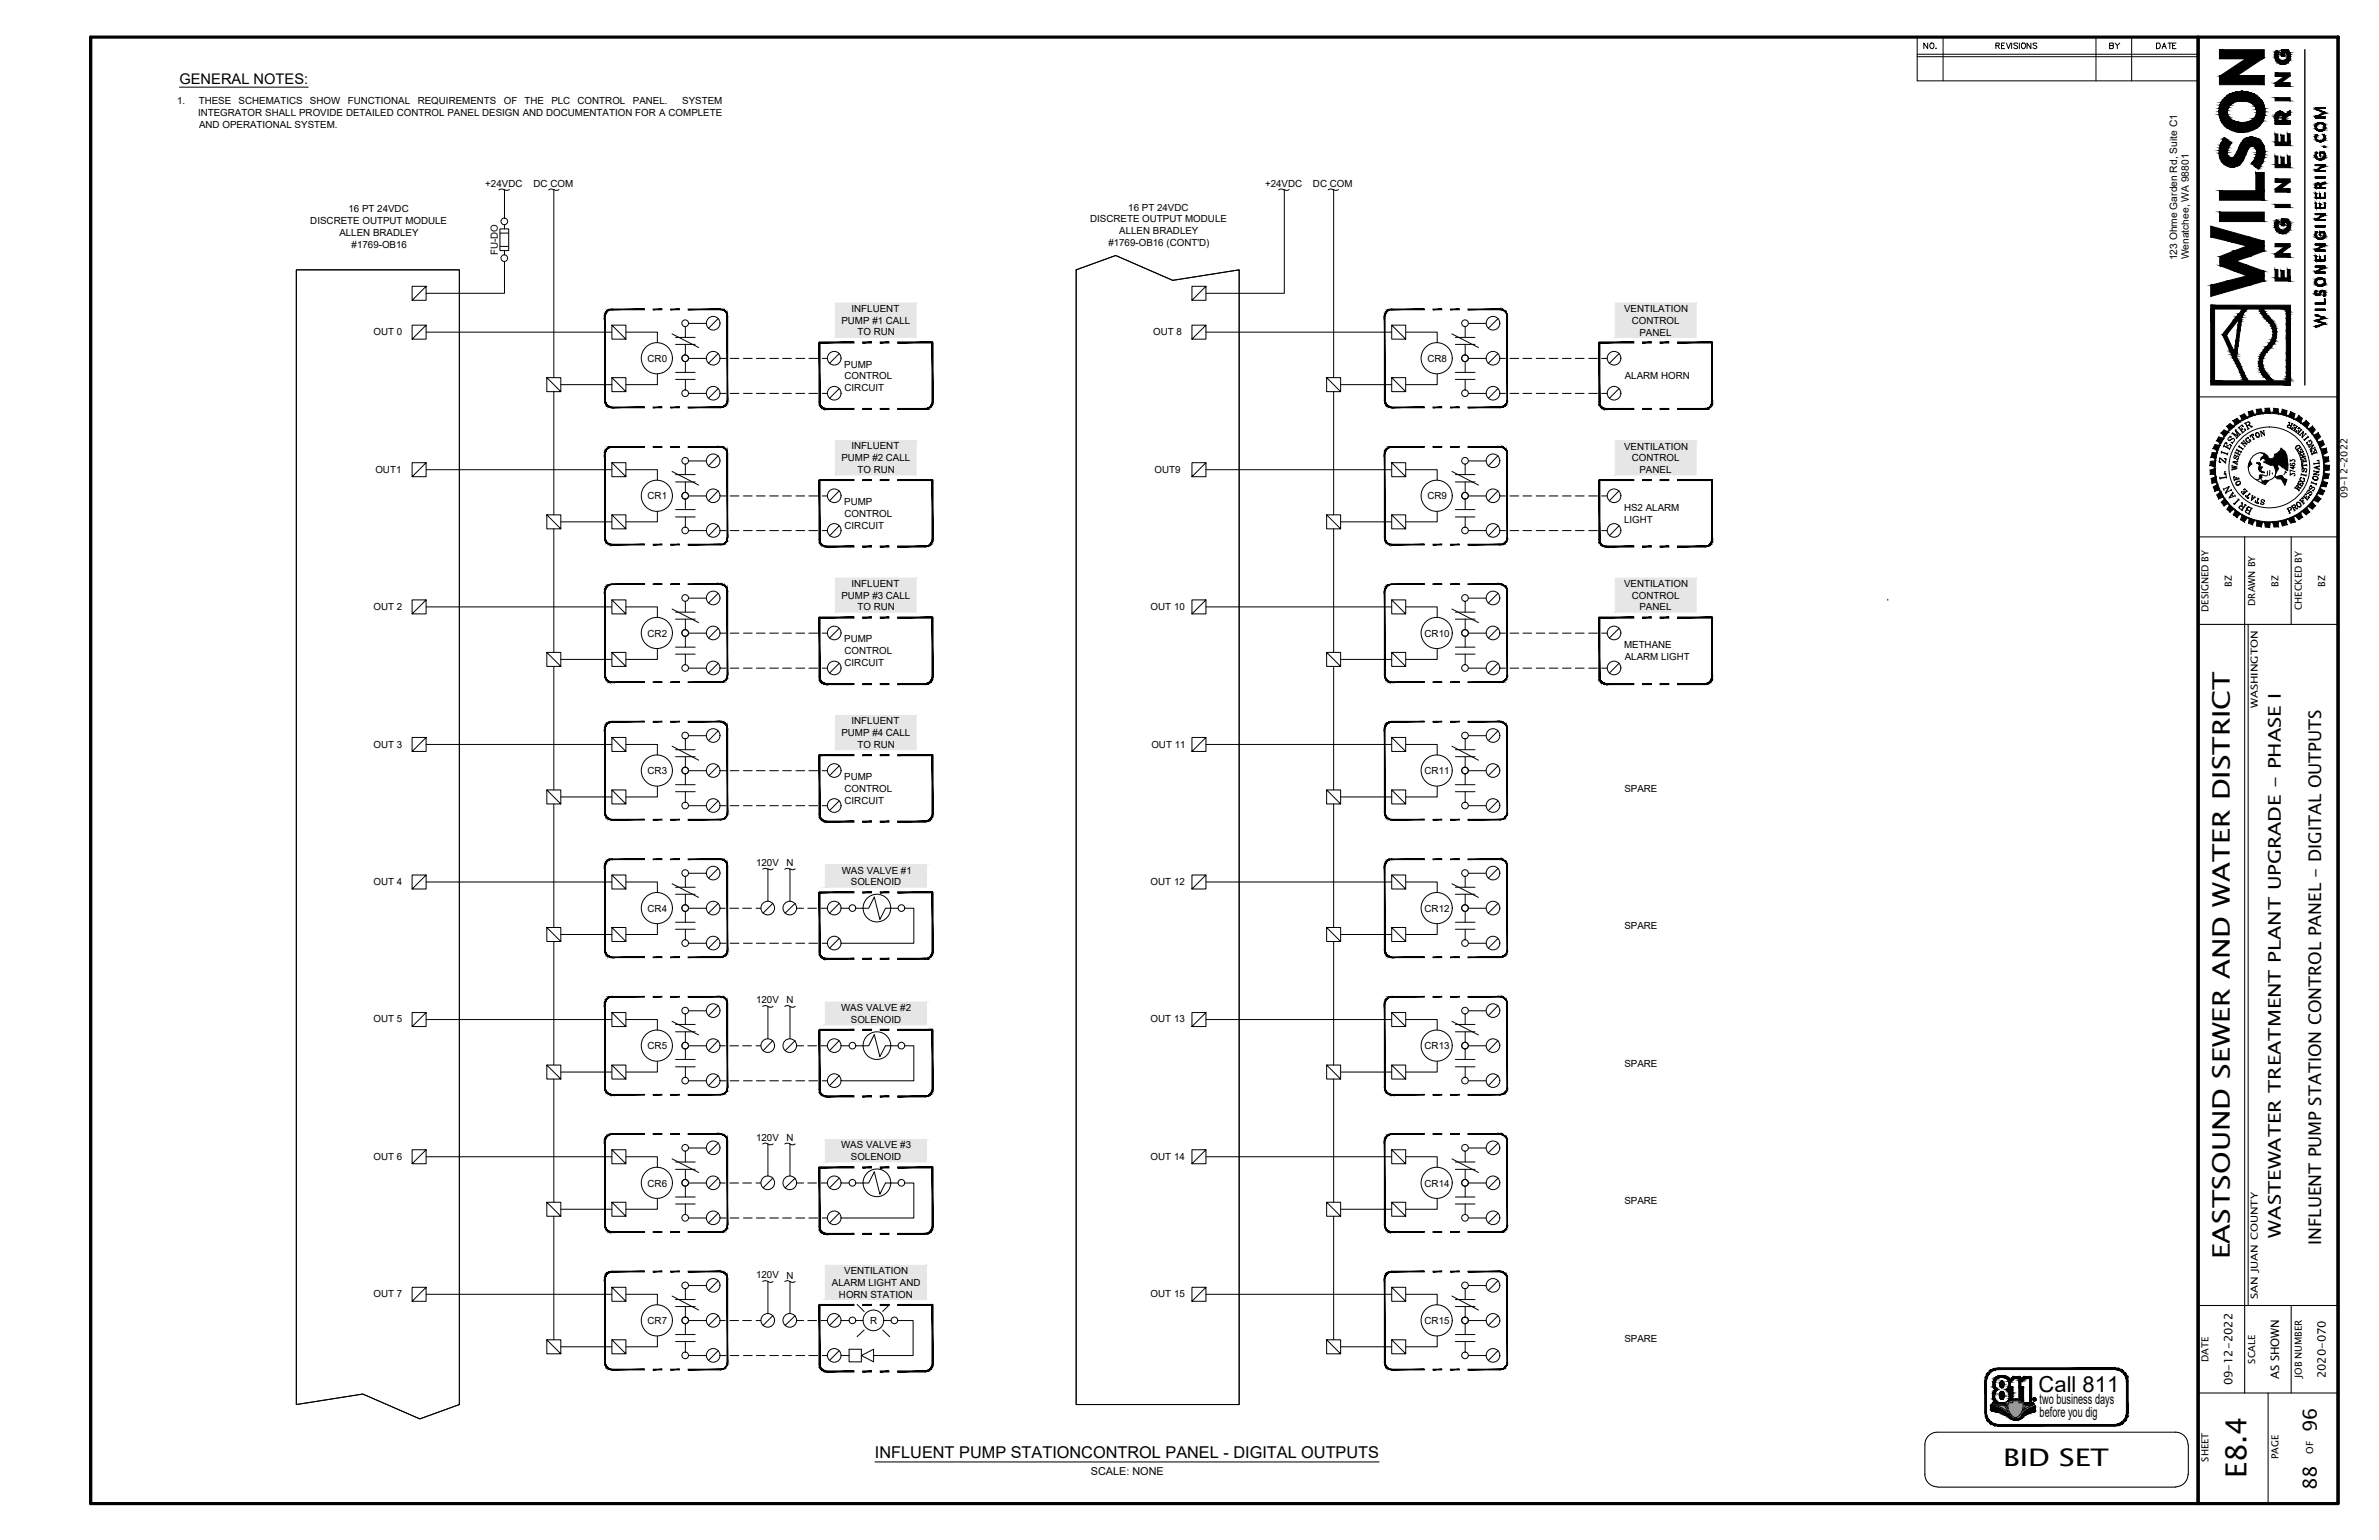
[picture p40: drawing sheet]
<svg xmlns="http://www.w3.org/2000/svg" width="432mm" height="279mm" viewBox="0 0 432 279" stroke-linecap="round" stroke-linejoin="round" font-family="sans-serif">
<defs><g id="words">
<text font-size="5.3" x="407.7" y="268.2" transform="rotate(-90 407.7 268.2)">E8.4</text>
<g font-size="4.4">
<text x="404.7" y="228.5" transform="rotate(-90 404.7 228.5)">EASTSOUND SEWER AND WATER DISTRICT</text>
<text x="363.6" y="265.9">BID SET</text>
</g>
<text font-size="4" x="370" y="252.5">Call 811</text>
<g font-size="3.5">
<text x="420.5" y="259.8" transform="rotate(-90 420.5 259.8)">96</text>
<text x="420.5" y="270.3" transform="rotate(-90 420.5 270.3)">88</text>
</g>
<g font-size="3.2">
<text x="414" y="224.5" transform="rotate(-90 414 224.5)">WASTEWATER TREATMENT PLANT UPGRADE - PHASE I</text>
<text x="421.3" y="225.9" transform="rotate(-90 421.3 225.9)">INFLUENT PUMP STATION CONTROL PANEL - DIGITAL OUTPUTS</text>
</g>
<text font-size="3" x="158.8" y="264.6">INFLUENT PUMP STATIONCONTROL PANEL - DIGITAL OUTPUTS</text>
<text font-size="2.7" x="32.6" y="15.2">GENERAL NOTES:</text>
<g font-size="2.6">
<text x="370.2" y="254.7">two business days</text>
<text x="370.2" y="257.1">before you dig</text>
</g>
<g font-size="2.1">
<text x="405.2" y="251.3" transform="rotate(-90 405.2 251.3)">09-12-2022</text>
<text x="413.7" y="250.3" transform="rotate(-90 413.7 250.3)">AS SHOWN</text>
<text x="422.1" y="250.1" transform="rotate(-90 422.1 250.1)">2020-070</text>
</g>
<text font-size="2" x="198" y="267.6">SCALE: NONE</text>
<g font-size="1.9">
<text x="395.2" y="47.2" transform="rotate(-90 395.2 47.2)">123 Ohme Garden Rd, Suite C1</text>
<text x="397.3" y="47.1" transform="rotate(-90 397.3 47.1)">Wenatchee, WA 98801</text>
</g>
<g font-size="1.8">
<text x="32.1" y="18.9">1.</text>
<text x="35.9" y="21">INTEGRATOR SHALL PROVIDE DETAILED CONTROL PANEL DESIGN AND DOCUMENTATION FOR A COMPLETE</text>
<text x="36.1" y="18.9">THESE</text>
<text x="36.1" y="23.2">AND OPERATIONAL SYSTEM.</text>
<text x="43.3" y="18.9">SCHEMATICS</text>
<text x="56.3" y="18.9">SHOW</text>
<text x="63.1" y="18.9">FUNCTIONAL</text>
<text x="75.8" y="18.9">REQUIREMENTS</text>
<text x="91.4" y="18.9">OF</text>
<text x="95.2" y="18.9">THE</text>
<text x="100.1" y="18.9">PLC</text>
<text x="104.8" y="18.9">CONTROL</text>
<text x="114.9" y="18.9">PANEL.</text>
<text x="123.8" y="18.9">SYSTEM</text>
<text x="88.1" y="33.8">+24VDC</text>
<text x="96.8" y="33.8">DC COM</text>
<text x="229.6" y="33.8">+24VDC</text>
<text x="238.3" y="33.8">DC COM</text>
<text x="56.3" y="40.7">DISCRETE OUTPUT MODULE</text>
<text x="63.2" y="38.5">16 PT 24VDC</text>
<text x="197.9" y="40.3">DISCRETE OUTPUT MODULE</text>
<text x="204.8" y="38.2">16 PT 24VDC</text>
<text x="61.6" y="42.8">ALLEN BRADLEY</text>
<text x="63.8" y="45">#1769-OB16</text>
<text x="90.4" y="46.3" transform="rotate(-90 90.4 46.3)">FU-DO</text>
<text x="201.2" y="44.6">#1769-OB16 (CONT'D)</text>
<text x="203.1" y="42.5">ALLEN BRADLEY</text>
<text x="152.7" y="58.7">PUMP #1 CALL</text>
<text x="154.6" y="56.6">INFLUENT</text>
<text x="294.8" y="56.6">VENTILATION</text>
<text x="296.2" y="58.7">CONTROL</text>
<text x="67.8" y="60.8">OUT 0</text>
<text x="117.5" y="65.7">CR0</text>
<text x="155.6" y="60.8">TO RUN</text>
<text x="209.3" y="60.8">OUT 8</text>
<text x="259.1" y="65.7">CR8</text>
<text x="297.6" y="60.9">PANEL</text>
<text x="153.2" y="66.7">PUMP</text>
<text x="153.3" y="68.8">CONTROL</text>
<text x="153.3" y="70.9">CIRCUIT</text>
<text x="294.9" y="68.8">ALARM HORN</text>
<text x="152.7" y="83.6">PUMP #2 CALL</text>
<text x="154.6" y="81.5">INFLUENT</text>
<text x="294.8" y="81.6">VENTILATION</text>
<text x="296.2" y="83.7">CONTROL</text>
<text x="68.1" y="85.7">OUT1</text>
<text x="155.6" y="85.8">TO RUN</text>
<text x="209.5" y="85.7">OUT9</text>
<text x="297.6" y="85.9">PANEL</text>
<text x="117.5" y="90.6">CR1</text>
<text x="153.2" y="91.6">PUMP</text>
<text x="153.3" y="93.7">CONTROL</text>
<text x="153.3" y="95.9">CIRCUIT</text>
<text x="259.1" y="90.6">CR9</text>
<text x="294.8" y="92.7">HS2 ALARM</text>
<text x="294.8" y="94.8">LIGHT</text>
<text x="426.1" y="90.4" transform="rotate(-90 426.1 90.4)">09-12-2022</text>
<text x="154.6" y="106.5">INFLUENT</text>
<text x="294.8" y="106.5">VENTILATION</text>
<text x="405.1" y="106.4" transform="rotate(-90 405.1 106.4)">BZ</text>
<text x="413.6" y="106.4" transform="rotate(-90 413.6 106.4)">BZ</text>
<text x="422" y="106.4" transform="rotate(-90 422 106.4)">BZ</text>
<text x="67.8" y="110.7">OUT 2</text>
<text x="152.7" y="108.6">PUMP #3 CALL</text>
<text x="155.6" y="110.7">TO RUN</text>
<text x="208.9" y="110.7">OUT 10</text>
<text x="296.2" y="108.6">CONTROL</text>
<text x="297.6" y="110.7">PANEL</text>
<text x="400.9" y="111" transform="rotate(-90 400.9 111)">DESIGNED BY</text>
<text x="409.3" y="109.9" transform="rotate(-90 409.3 109.9)">DRAWN BY</text>
<text x="417.8" y="110.7" transform="rotate(-90 417.8 110.7)">CHECKED BY</text>
<text x="117.5" y="115.5">CR2</text>
<text x="153.2" y="116.5">PUMP</text>
<text x="153.3" y="118.7">CONTROL</text>
<text x="258.6" y="115.5">CR10</text>
<text x="294.8" y="117.6">METHANE</text>
<text x="294.9" y="119.8">ALARM LIGHT</text>
<text x="153.3" y="120.8">CIRCUIT</text>
<text x="154.6" y="131.4">INFLUENT</text>
<text x="409.8" y="128.5" transform="rotate(-90 409.8 128.5)">WASHINGTON</text>
<text x="67.8" y="135.6">OUT 3</text>
<text x="152.7" y="133.5">PUMP #4 CALL</text>
<text x="155.6" y="135.7">TO RUN</text>
<text x="209" y="135.6">OUT 11</text>
<text x="117.5" y="140.5">CR3</text>
<text x="153.2" y="141.5">PUMP</text>
<text x="153.3" y="143.6">CONTROL</text>
<text x="258.6" y="140.5">CR11</text>
<text x="294.8" y="143.6">SPARE</text>
<text x="153.3" y="145.8">CIRCUIT</text>
<text x="67.8" y="160.6">OUT 4</text>
<text x="137.2" y="157.1">120V</text>
<text x="142.7" y="157.1">N</text>
<text x="152.8" y="158.5">WAS VALVE #1</text>
<text x="154.4" y="160.6">SOLENOID</text>
<text x="208.9" y="160.6">OUT 12</text>
<text x="117.5" y="165.4">CR4</text>
<text x="258.6" y="165.4">CR12</text>
<text x="294.8" y="168.6">SPARE</text>
<text x="67.8" y="185.5">OUT 5</text>
<text x="137.2" y="182.1">120V</text>
<text x="142.7" y="182.1">N</text>
<text x="152.7" y="183.5">WAS VALVE #2</text>
<text x="154.4" y="185.5">SOLENOID</text>
<text x="208.9" y="185.5">OUT 13</text>
<text x="117.5" y="190.4">CR5</text>
<text x="258.6" y="190.4">CR13</text>
<text x="294.8" y="193.5">SPARE</text>
<text x="137.2" y="207">120V</text>
<text x="142.7" y="207">N</text>
<text x="152.7" y="208.3">WAS VALVE #3</text>
<text x="67.8" y="210.4">OUT 6</text>
<text x="117.5" y="215.3">CR6</text>
<text x="154.4" y="210.5">SOLENOID</text>
<text x="208.9" y="210.4">OUT 14</text>
<text x="258.6" y="215.3">CR14</text>
<text x="294.8" y="218.4">SPARE</text>
<text x="137.2" y="231.9">120V</text>
<text x="142.7" y="232">N</text>
<text x="151" y="233.3">ALARM LIGHT AND</text>
<text x="153.2" y="231.1">VENTILATION</text>
<text x="67.8" y="235.4">OUT 7</text>
<text x="152.3" y="235.5">HORN STATION</text>
<text x="208.9" y="235.4">OUT 15</text>
<text x="409.8" y="235.6" transform="rotate(-90 409.8 235.6)">SAN JUAN COUNTY</text>
<text x="117.5" y="240.2">CR7</text>
<text x="157.9" y="240.2">R</text>
<text x="258.6" y="240.2">CR15</text>
<text x="294.8" y="243.4">SPARE</text>
<text x="400.9" y="247.1" transform="rotate(-90 400.9 247.1)">DATE</text>
<text x="409.3" y="247.4" transform="rotate(-90 409.3 247.4)">SCALE</text>
<text x="417.8" y="250" transform="rotate(-90 417.8 250)">JOB NUMBER</text>
<text x="419.9" y="263.7" transform="rotate(-90 419.9 263.7)">OF</text>
<text x="400.9" y="265.2" transform="rotate(-90 400.9 265.2)">SHEET</text>
<text x="413.6" y="264.7" transform="rotate(-90 413.6 264.7)">PAGE</text>
</g>
<text font-size=".4" x="369.1" y="254">R</text>
</g></defs>
<path d="M16.4 6.7h408v266.1h-408zM16.4 6.7v266.1M399 6.7v266.1M424.4 6.7v266.1" fill="none" stroke="#000" stroke-width=".57"/>
<g fill="none" stroke="#000" stroke-width=".18">
<path d="M32.6 15.8h23.3M348 10.3h51M348 9.8h51M348 6.7v8h51M349.9 7.8v1l-.7-1v1M350.5 7.8a.51 .51 0 0 1 .5 .5 .51 .51 0 0 1-.4 .5 .63 .63 0 0 1-.1-1zM351.4 8.7v.1M352.7 6.7v8M362.3 8.3l.5-.1v-.4h-.5v1M362.6 8.3l.3 .5M363.3 8.3h.4M363.9 7.8h-.6v1h.6"/>
<path d="M364.2 7.8l.4 1 .3-1M365.1 7.8v1M366.2 7.9l-.1-.1h-.5l-.1 .1 .1 .3 .5 .2v.4a.45 .45 0 0 1-.6-.2M366.5 7.8v1M366.9 8a.47 .47 0 0 1 .8 .2 .47 .47 0 0 1-.6 .6l-.2-.2zM368.6 7.8v1l-.7-1v1M369.7 7.9l-.1-.1h-.5l-.1 .1 .1 .2 .5 .3 .1 .2-.3 .2-.4-.2M380.4 6.7v8M382.9 8.3l.6-.1v-.4h-.6v1h.6l.1-.4-.3-.1M383.9 7.8l.4 .5 .4-.5M384.3 8.3v.5M386.9 6.7v8"/>
<path d="M391.4 7.8h.3a.52 .52 0 0 1 .4 .5 .52 .52 0 0 1-.4 .5h-.3zM392.4 8.8l.4-1 .4 1M392.6 8.4h.5M393.5 7.8h.6M393.8 7.8v1M394.3 8.3h.4M395 7.8h-.7v1h.7M90.6 34.5a.73 .73 0 0 1 .9 0M91.5 34.4a.73 .73 0 0 0 .9 0M91.6 34.4v5.2M99.6 34.5a.73 .73 0 0 1 .9 0M101.5 34.4a.73 .73 0 0 1-1 0v34.1"/>
<path d="M232.1 34.5a.73 .73 0 0 1 .9 0M233.1 34.4a.73 .73 0 0 0 .9 0M233.1 34.4v18.8h-14.2M241.1 34.5a.73 .73 0 0 1 .9 0M242 34.4a.73 .73 0 0 0 .9 0M242.1 34.4v34.1M53.8 49h29.6v205.8l-7.2 2.6-10.4-4.5-12 1.9zM77.3 59l-2.5 2.5v-2.5h2.5v2.5h-2.5M77.3 51.9l-2.5 2.6v-2.6h2.5v2.6h-2.5M90.7 41.5h1.6v4h-1.6zM90.7 42.3h1.6M90.7 44.7h1.6"/>
<path d="M91.6 47.5v5.7h-14.3M91.6 40.8v.7M91.6 45.5v.7M111.1 59l2.5 2.5v-2.5h-2.5v2.5h2.5M124.4 59.3v1.9M125 58.7h3.2M130.4 57.8l-1.8 1.8M130.7 56.1v.1M195.3 49l7.2-2.6 10.4 4.5 12-1.9v205.8h-29.6zM218.9 59l-2.6 2.5v-2.5h2.6v2.5h-2.6M218.9 51.9l-2.6 2.6v-2.6h2.6v2.6h-2.6M252.6 59l2.5 2.5v-2.5h-2.5v2.5h2.5"/>
<path d="M265.9 59.3v1.9M266.6 58.7h3.1M271.9 57.8l-1.8 1.8M272.3 56.1v.1M77.3 60.3h33.8M99.3 68.5l2.5 2.6v-2.6h-2.5v2.6h2.5M100.5 71.1v22.3M101.8 69.8h9.3M111.1 68.5l2.5 2.6v-2.6h-2.5v2.6h2.5M111.1 73.9v.1M113.6 60.3h5.7v1.9M119.3 67.9v1.9h-5.7"/>
<path d="M122 60.6l4.8 2.5M122.6 67.6h3.6M122.6 68.8h3.6M122.6 61.2h3.6M122.6 62.5h3.6M124.4 62.5v1.9M124.4 65.7v1.9M124.4 68.8v1.9M125 65h3.2M125 71.4h3.2M130.4 70.5l-1.8 1.8M130.4 64.1l-1.8 1.8"/>
<path d="M130.7 65h1.1M130.7 71.4h1.1M132.5 65h1.6M132.5 71.4h1.6M134.9 65h1.6M134.9 71.4h1.6M137.3 65h1.6M137.3 71.4h1.6M139.7 65h1.6M139.7 71.4h1.6M142 65h1.6M142 71.4h1.6"/>
<path d="M144.5 65h1.5M144.5 71.4h1.5M146.8 65h1.6M146.8 71.4h1.6M149.2 65h1M149.2 71.4h1M150 74.1v.2M152.3 70.5l-1.7 1.8M152.3 64.1l-1.7 1.8M169.2 62v.2M218.9 60.3h33.7M240.8 68.5l2.5 2.6v-2.6h-2.5v2.6h2.5"/>
<path d="M242.1 71.1v22.3M243.3 69.8h9.3M252.6 68.5l2.5 2.6v-2.6h-2.5v2.6h2.5M252.6 73.9v.1M255.1 60.3h5.8v1.9M260.9 67.9v1.9h-5.8M263.5 60.6l4.9 2.5M264.2 67.6h3.5M264.2 68.8h3.5M264.2 61.2h3.5M264.2 62.5h3.5M265.9 62.5v1.9"/>
<path d="M265.9 65.7v1.9M265.9 68.8v1.9M266.6 65h3.1M266.6 71.4h3.1M271.9 70.5l-1.8 1.8M271.9 64.1l-1.8 1.8M272.3 65h.9M272.3 71.4h.9M274.1 65h1.6M274.1 71.4h1.6M276.4 65h1.6M276.4 71.4h1.6"/>
<path d="M278.8 65h1.6M278.8 71.4h1.6M281.2 65h1.6M281.2 71.4h1.6M283.6 65h1.6M283.6 71.4h1.6M285.9 65h1.6M285.9 71.4h1.6M288.4 65h1.5M288.4 71.4h1.5M290.7 65h1M290.7 71.4h1"/>
<path d="M291.5 74.1v.2M293.9 70.5l-1.8 1.8M293.9 64.1l-1.8 1.8M310.8 62v.2M404.5 79.9l.9-.3 .2 .1v.2l-.3 .4h-.4l.4 .2-.2-.2M404.9 79.2l-.2-.1 .3 .2a.36 .36 0 0 0-.5 .1 .36 .36 0 0 0 .2 .5l.7-.3M405.1 78.7l.1-.2 .9 .6M405.8 78l.8 .9M405.9 77.9l-.2 .1M406.1 79.3l-.2 .3M406.3 77.5l.7 1M406.4 77.5l.7 1"/>
<path d="M406.5 78.9l-.8-.9 .6 1.2-1.1-.6 .8 .8M406.7 78.7l-.3 .3M406.8 77.6l.3 .4M406.9 77.2l.3 .2-.2-.3-.8 .6M407 77.8l-.3 .2M407.3 79.9l-.2 .2M407.4 76.8l.8-.3 .2 .4-.5 .4M407.5 76.8l.6 1.1M407.6 78.1l-.2-.3 .2 .2-.7 .6M407.6 76.8l.5 1M407.7 79.6a.51 .51 0 0 0 .5 .7M408 76.6h.3l-.1 .4"/>
<path d="M408.1 79.4v.2l-.1-.3 .1 .1a.41 .41 0 0 0-.5 .4 .41 .41 0 0 0 .4 .4 .41 .41 0 0 0 .4-.3M408.1 77.2h.2l.4 .3v-.2M408.2 77.2l.5 .3v-.2M408.2 77.7l-.3 .2M408.3 79.8l.2 .3M408.3 79.8l.3 .2M408.4 79.7l-.2 .2M408.6 78.9l.5 .8M408.7 78.9l.4 .8M408.9 78.8l.2 .2-.2-.3-.5 .4 .1 .2-.1-.2M409.2 79.6l-.3 .2M409.6 78.5a.42 .42 0 0 0-.2 .6 .42 .42 0 0 0 .7 0 .39 .39 0 0 0-.1-.5 .39 .39 0 0 0-.6 .1l.2 .5 .2 .1"/>
<path d="M409.6 78.5a.5 .5 0 0 1 .4 .8M410.3 78.2l-.1 .1M410.4 79.1h.2M410.8 78.2l.2 .8-.6-.6M411 78.1l-.3 .1M411 78.9l-.7-.7 .2 .9M415.4 76.6h.1l.1 .6M415.4 76.7l.1-.1h.1l-.1 .5M415.5 77.2h-.3l.1 .3M415.6 77.7l.5-.9-.4 .9M415.8 77.3l-.4-.2-.2 .2v.2l.6 .3M415.9 77.9l.2-.3-.2 .3 .6 .3"/>
<path d="M415.9 76.8l.3 .1M416.4 78.1l.5-.8-.5 .9M416.4 77.6l.2 .1M416.4 77.1l-.2 .2 .2-.3 .6 .4M416.5 77.5l-.2 .2M416.7 78.4l.1-.3-.1 .3 .6 .4M417.1 78.2l.3 .1M417.3 78l-.2 .3M417.3 77.6l-.2 .2 .2-.2 .5 .4M417.3 78.9l.2 .2M417.4 78.9l.7-.6-.2 .9M417.7 78l-.6 .7"/>
<path d="M417.7 77.9l-.6 .8M418 78.4l-.2 .9 .2 .1M418.1 79.7l.2 .2M418.2 79.8l.8-.6-.7 .6M418.4 78.6l.2 .2M418.5 78.7l-.7 .7M418.8 79.1l.2 .3M419 79.9l.2 .3M419.4 79.9a.4 .4 0 0 1 .2 .5 .4 .4 0 0 1-.3 .3l-.3 .1-.2-.2v-.3h-.2l.2-.1v.1M419.4 79.9l-.2 .2M419.4 79.8l-.3 .2M77.3 83.9l-2.5 2.6v-2.6h2.5v2.6h-2.5"/>
<path d="M77.3 85.2h33.8M99.3 93.4l2.5 2.5v-2.5h-2.5v2.5h2.5M100.5 95.9v22.5M101.8 94.7h9.3M111.1 93.4l2.5 2.5v-2.5h-2.5v2.5h2.5M111.1 83.9l2.5 2.6v-2.6h-2.5v2.6h2.5M111.1 98.7v.2M113.6 85.2h5.7v1.9M119.3 92.8v1.9h-5.7M122 85.5l4.8 2.5M122.6 92.5h3.6M122.6 93.8h3.6"/>
<path d="M122.6 86.1h3.6M122.6 87.4h3.6M124.4 84.3v1.8M124.4 87.4v1.9M124.4 90.6v1.9M124.4 93.8v1.8M125 83.6h3.2M125 90h3.2M125 96.3h3.2M130.4 95.4l-1.8 1.8M130.4 89l-1.8 1.9M130.4 82.7l-1.8 1.8"/>
<path d="M130.7 81v.2M130.7 90h1.1M130.7 96.3h1.1M132.5 90h1.6M132.5 96.3h1.6M134.9 90h1.6M134.9 96.3h1.6M137.3 90h1.6M137.3 96.3h1.6M139.7 90h1.6M139.7 96.3h1.6M142 90h1.6"/>
<path d="M142 96.3h1.6M144.5 90h1.5M144.5 96.3h1.5M146.8 90h1.6M146.8 96.3h1.6M149.2 90h1M149.2 96.3h1M150 99.1v.2M152.3 95.4l-1.7 1.8M152.3 89l-1.7 1.9M169.2 87v.2M218.9 83.9l-2.6 2.6v-2.6h2.6v2.6h-2.6"/>
<path d="M218.9 85.2h33.7M240.8 93.4l2.5 2.5v-2.5h-2.5v2.5h2.5M242.1 95.9v22.5M243.3 94.7h9.3M252.6 93.4l2.5 2.5v-2.5h-2.5v2.5h2.5M252.6 83.9l2.5 2.6v-2.6h-2.5v2.6h2.5M252.6 98.7v.2M255.1 85.2h5.8v1.9M260.9 92.8v1.9h-5.8M263.5 85.5l4.9 2.5M264.2 92.5h3.5M264.2 93.8h3.5"/>
<path d="M264.2 86.1h3.5M264.2 87.4h3.5M265.9 84.3v1.8M265.9 87.4v1.9M265.9 90.6v1.9M265.9 93.8v1.8M266.6 83.6h3.1M266.6 90h3.1M266.6 96.3h3.1M271.9 95.4l-1.8 1.8M271.9 89l-1.8 1.9M271.9 82.7l-1.8 1.8"/>
<path d="M272.3 81v.2M272.3 90h.9M272.3 96.3h.9M274.1 90h1.6M274.1 96.3h1.6M276.4 90h1.6M276.4 96.3h1.6M278.8 90h1.6M278.8 96.3h1.6M281.2 90h1.6M281.2 96.3h1.6M283.6 90h1.6"/>
<path d="M283.6 96.3h1.6M285.9 90h1.6M285.9 96.3h1.6M288.4 90h1.5M288.4 96.3h1.5M290.7 90h1M290.7 96.3h1M291.5 99.1v.2M293.9 95.4l-1.8 1.8M293.9 89l-1.8 1.9M310.8 87v.2M402.8 83.8l.3 .1-.3-.1 .1-.7 1.1 .8"/>
<path d="M402.9 83.1l1 .9 .2-.8h-.4l.4 .1M402.9 86.6l.1 .3M403.2 82l1.1 .4M403.2 81.9v.3M403.5 88.6l.2 .4M403.6 88.8l1-.5-.5 1M403.6 80.9l1.1 .6M403.7 80.9l1 .5M403.9 85.5l-.1 .2zM403.9 80.3l.3 .2-.3-.2-.4 .8M403.9 89.4l.2 .2M404 86h-.3l.3-.1 .1 .8"/>
<path d="M404.1 86.6l-1.2 .1M404.1 86.6l-1.2 .2M404.1 80.7l.4 .2M404.3 80.8l-.2 .4M404.4 82.2l-.2 .3M404.6 88.3l-.7 1.1 1.1-.5M404.9 88.8l.2 .2M405 80.8l-.3-.2 .3 .2-.4 .8M405.1 89.7l.3 .4M405.1 84.5l.9 .2-.9 .1 .9 .2-.9 .2M405.1 84.4v.2M405.1 85v.3"/>
<path d="M405.2 89.3l.2 .2M405.3 89.3l-.7 1.1 1.1-.4M405.3 89.4l-.6 .8M405.4 83.9l.7-.2-.8 .1 .8 .5M405.4 86.6l.2-.1-.2 .1 .2 .6M405.4 91.3l.2 .3M405.5 91.4l.8-.8-.8 .9M405.6 83.2l.3-.4a.29 .29 0 0 1 .5 .1 .29 .29 0 0 1-.3 .4h-.1l.2 .1-.1-.1M405.6 89.8l.2 .2M405.6 82.6h.2a.29 .29 0 0 0-.4 .3 .29 .29 0 0 0 .3 .3l.4-.5M405.7 82.1l.8 .4M405.8 82.1l.7 .4"/>
<path d="M405.8 82l-.2 .2M405.8 86.7l.1 .2M405.8 85l-.7 .2M405.8 84.7l-.7 .1M405.9 83.8l-.1 .3M406 81.7l.8 .3M406 81.6l.8 .4M406 86.6l-.3 .1M406 81.5l-.1 .3M406.1 84.1l-.1 .2M406.1 83.6v.2M406.2 90.5l.3 .2"/>
<path d="M406.3 86.8l-.8 .3M406.3 86.7l.1 .2M406.3 81.9l-.2 .4M406.4 81l.7 .5-.8-.5M406.4 86.9l-.9 .2M406.5 80.8l-.2 .3M406.6 87.4a.48 .48 0 0 0-.8 .4M406.6 82.4l-.1 .2M406.7 87.5a.43 .43 0 0 1-.4 .5 .43 .43 0 0 1-.5-.3 .39 .39 0 0 1 .6-.4 .39 .39 0 0 1 .1 .6l-.5 .1-.1-.1M406.8 91.2h.2l-.1 .6M406.8 80.5v-.2l1 .2M406.8 91.8l-.3 .1-.1 .2 .1 .2"/>
<path d="M406.8 91.2h.2v.7M406.8 89.3l.2-.1-.2 .1 .4 .5M406.8 80.4l.7 .6M406.8 81.9l-.1 .3M407.2 92.1l-.5-.3-.3 .1v.2l.6 .5M407.2 89.7l.6-.6-.6 .6M407.2 81.3l-.2 .3M407.2 80l.7 .6-1-.2M407.3 89.2l.1 .2M407.4 91.5l.3 .2M407.4 89.1l-.2 .2M407.5 88.7l-.3 .2 .2-.2 .5 .5"/>
<path d="M407.5 80.9l-.1 .2M407.5 91.6l-.7 .9M407.6 90l.1-.1-.2 .1 .6 .4 .1-.2-.2 .2M407.6 91.6l-.7 1M408 92.5h-.3l-.2 .3 .8 .5M408.2 92l-.3 .1v.4h.1l-.2-.3 .3-.3 .7 .4M408.2 89.5l.2 .2M408.3 89.5l-.5 .7 .6-.7M408.4 92.8l-.5-.3-.3 .3 .1 .2M408.4 84.1l-.1 .2 .1-.4 .2 .3-.5 .4 .3-.9 .3 .5-.6 .5a2.42 2.42 0 0 1 2.9-2.5l.5 .5 .3 .4 .3 .1 .6-.1 .1-.2-.2 1.4 .3 .8a1.37 1.37 0 0 1-1 2l-.7 .8-.5-.1a4.8 4.8 0 0 1-2.5-2.1l-.1-1M408.6 92.2l-.5 1M408.7 92.2l-.5 1.1"/>
<path d="M408.7 89.9l.2 .1M408.8 89.9l-.2 .9 .7-.6M408.8 90.2l.3 .2M408.9 89.9l-.2 .8M409.2 90.1l.2 .1M409.3 91.1l.1-.2-.1 .2 .6 .3 .1-.3-.2 .2M409.6 91.2l.3-.8-.3 .8M409.8 90.4l.2 .1M410.1 85.2v-.4l.1 .2h.1l-.1 .5-.2-.6 .1-.4-.1-.4h.1l-.4-.1h.4l.1 .1v.8l.3-.1-.2 .4v.2l.4 .3h.3h-.3l-.4-.4 .3-.7-.3 .2v-.7l-.2-.2h-.5v.2l.4 .1v.4a.85 .85 0 0 0 .2 .9 .85 .85 0 0 0 .8 .3M410.3 82.2l.6 .2v.2l-.5 .4-.1 .5 .4-.4 .2 .1 .2 .1 .1 .3-.1 .2h-.3l1.3 .7 .5-.1M410.3 86.9l.3 .3-.1 .3 .6 .3 .6-.6-.5-.1-.5 .1v.2l.3 .2 .5-.4-.7 .2 .2 .1 .3-.2M410.4 90.9l.5 .4a.29 .29 0 0 1-.3 .3 .29 .29 0 0 1-.3-.4v.2"/>
<path d="M410.6 86.2l-.1 .2v.3l-.4 .2 .1-.7 .1 .5 .2-.1-.2-.1 .2-.3h-.2M411 90.8v.2v-.2a.29 .29 0 0 0-.4-.2 .29 .29 0 0 0-.1 .5l.4 .3M411.5 85.5v.8l-1.4-.1-.1 .8h-.6M412 85.3l-.1 .9M412.4 85.8v.2M412.6 83.7l.2 .1-1.1-.2 .4 .2 .8 .1v-.3l-.8 .1-.6-.3 .2 .3 1.2 .3 .2 .3-.2-.9-.8 .2-.9-.7 .3 .3-.3-.6-.2 .3 .4 .2 .1 .6 1.3 .4 .3 .5 .2 .7v-.3l-.4-2-.1 .3-.7 .3-1.1-1.1 .1 .2-.5 .4 .4-.2 .3 .3 .1 .6 1.3 .4 .4 .7 .1 .6 .2-.5-.5-2.6-.2 .8-.6 .2-.4-.2-.3-.6-.5-.3 .1 .4-.5 .4v.1l.3-.1 .4 .1v.7l1 .4h.5l.4 .8v.5M412.8 82.9v-.5a1.81 1.81 0 0 0 1.2-1.1l.8 .7 .3 .7 .2 1.6-.1 1.1-1.3-.9-.3-.2-.3 .1 .3 .7-.7 1.2 .2 .3 1-.4 .4 .6 .6 .2-.4 1.1-.6-1.2h-.8l-.4-.5 .5 .3 .7 .2 .6 .9 .3-.7-.5-.2-.4-.6-.8 .3 .8 .1 .6 .9 .1-.5-.3-.2-.4-.5-.6 .2h.6l.6 .8v-.3l-.6-.5h-.3M414.9 82.4l.2 1-.4-1.4 .5 2.3-.7-2.5 .7 3-.9-3.1 .9 3.6-1.1-3.9 .9 3.8-1-3.7 .7 3.4-.8-3.2 .6 3.1-.7-2.9 .4 2.7-.6-2.6 .4 2.5-.6-2.3 .3 2.1-.5-1.9 .3 1.9-.5-1.9 .3 1.9M415 85.7l-.3-.1 .1 .1-.3 .4M415.1 92.3l.4-.2h.4l-.1 .4-.4 .1M415.2 92.2l.4 .9-.4-.8M415.5 92.1h.3v.4"/>
<path d="M415.7 86.3v-.4l.3 .2a.25 .25 0 0 1 .3-.2 .25 .25 0 0 1 .1 .4v.1M415.7 83.8v-.4l.3 .2a.25 .25 0 0 1 .4-.2 .25 .25 0 0 1 0 .4M415.7 93l-.2 .2M415.8 84.1h-.1v.3l.7 .1a.22 .22 0 0 0 0-.4 .22 .22 0 0 0-.3 0 .22 .22 0 0 0 0 .4h.1M415.9 91.9l.5-.3 .2 .1v.3l-.4 .2M416 91.8l.5 .8M416.1 91.8l.4 .8M416.2 84.6v.5l-.5-.3h.9M416.3 91.6l.3 .2v.2M416.4 92.1l.6 .1M416.5 88.6l.4-.5h.2l.1 .2-.3 .4M416.6 88.5l.7 .5-.7-.5"/>
<path d="M416.6 92.1l.3 .2h.1v-.2M416.6 85.6l-.9-.3v.4M416.6 92.5l-.2 .2M416.8 88.2h.3v.2M416.9 91.2a.48 .48 0 0 0 .1 .6 .48 .48 0 0 0 .6 .1 .45 .45 0 0 0-.1-.7 .45 .45 0 0 0-.6 .1 .56 .56 0 0 0 .6 .6M417 91.1a.59 .59 0 0 1 .6 .8M417 81.9l.2-.2-.2 .2 .3 .5M417.3 87.3l.2 .1-.2-.1-.3 .6M417.3 82.3l.7-.4-.7 .5M417.4 80.9a.51 .51 0 0 0-.7 .5M417.4 88.8l-.2 .3M417.4 87.6l.3 .2"/>
<path d="M417.4 86.9a.57 .57 0 0 0 .9 .3M417.5 90.7l.6 .7-.7-.7M417.5 81.9l.1 .2M417.6 88.5h-.5M417.6 88.4v.2l-.5-.1M417.6 83.1l.8-.3-.8 .3M417.6 87.7l-.2 .2M417.6 81.2l-.7 .5M417.6 81.1l-.8 .5M417.6 86.7h.2l-.2-.1a.45 .45 0 0 0 .2 .8l.5-.2v-.3M417.6 83.4l.3-.1h-.3l.2 .7M417.6 81.2l-.2-.3a.45 .45 0 0 0-.6 0 .45 .45 0 0 0-.1 .5l.2 .3"/>
<path d="M417.6 81.8l-.3 .2M417.7 86.1l.8 .2M417.7 86l.8 .2M417.7 85.9l-.1 .3M417.8 84.2l.2-.1h-.2v.7h.3l-.3-.1M417.8 81.5h-.2h.2l.3 .5M417.8 90.4l.3 .1-.2-.2-.5 .5M417.8 84.5l.9-.1-.9 .1M417.8 88.1l-.7-.3 .7 .4M417.8 82.6l-.3-.1-.1 .2M417.9 90.7l.2 .2M418 85h-.2h.3a.34 .34 0 0 0-.3 .3 .34 .34 0 0 0 .2 .3l.4-.6"/>
<path d="M418 82.9l-.2-.3-.3-.1 .1 .7M418 85.6l.2-.4 .4-.2 .1 .2v.3l-.3 .1h.3h-.2M418 90.8l-.2 .2M418.1 87.8l-.3-.2 .3 .1-.3 .6M418.1 86.8l.3 .1-.3-.1M418.1 82.2v.2l-.2 .3M418.1 82.3l.1 .1-.3 .3M418.1 90.1l.7 .6M418.1 86.7l-.1 .2M418.1 83.5v.3M418.1 90l.7 .6M418.3 91.2l-.3 .3"/>
<path d="M418.3 83.4l-.4 .1M418.3 82.7l.1 .2M418.5 89.7l.2 .1-.2-.2-.5 .6M418.5 83.2h-.3l.3-.1 .1 .7M418.5 90l.3 .2M418.6 86.1l-.1 .3M418.6 83.7l-.8 .2M418.6 83.6l-.9 .2M418.7 90.1l-.2 .2M418.7 84.3v.2M418.8 89.5l.5-.3a.3 .3 0 0 1 .3 .4 .3 .3 0 0 1-.4 .2l.2 .1-.1-.1M419 89l-.1-.1 .3 .1h-.3l-.2 .2v.2l.1 .1 .7-.3"/>
<path d="M419 81l.2 .2M419.1 81.1l.8-.4-.5 .8M419.2 90.2l-.2-.2 .2 .2-.5 .5M419.3 88.8l.4-.3a.29 .29 0 0 1 .4 .1 .29 .29 0 0 1-.3 .4h-.1l.2 .1-.1-.1M419.4 81.9l.3-.1-.3 .1 .3 .6M419.4 88.2v-.1l.2 .1h-.2l-.2 .3v.2l.1 .1 .6-.4M419.5 87.6l.9 .3M419.5 87.5l.9 .3M419.6 80.1a.55 .55 0 0 1-.8 .5M419.6 87.4l-.1 .3M419.8 86.7a.44 .44 0 0 0 .5 .5 .44 .44 0 0 0 .3-.6 .43 .43 0 0 0-.5-.2 .43 .43 0 0 0-.2 .5l.2 .2h.5l.1-.2M419.8 86.6a.56 .56 0 0 1 1 .2"/>
<path d="M419.9 80.7l-.6 .9 .1 .1M419.9 86v.2M419.9 82l.2 .2M420 85.5l.9 .1-.9 .4M420 84v.3M420 85.3v.3M420.1 84.8l.8-.2-.9 .2 .9 .4M420.1 81.9l-.3 .1M420.1 81.1l.1 .2M420.2 81.2l-.8 .4M420.3 81.6l-.2 .1 .2-.2 .3 .7M420.5 87.7l-.1 .3"/>
<path d="M420.5 82.1l-.9 .3M420.5 82l-.9 .4M420.7 84.7v.4M420.8 85.6l-.9 .4 1 .2M420.9 84l-.9 .1h.9M420.9 83.6h-.3l.3-.1v.7M420.9 86l-.1 .3M420.9 84.5v.2M420.9 85v.3M77.3 108.8l-2.5 2.6v-2.6h2.5v2.6h-2.5M77.3 110.1h33.8M99.3 118.4l2.5 2.5v-2.5h-2.5v2.5h2.5"/>
<path d="M101.8 119.6h9.3M111.1 118.4l2.5 2.5v-2.5h-2.5v2.5h2.5M111.1 108.8l2.5 2.6v-2.6h-2.5v2.6h2.5M113.6 110.1h5.7v1.9M119.3 117.7v1.9h-5.7M122 110.5l4.8 2.5M122.6 117.4h3.6M122.6 118.7h3.6M122.6 111.1h3.6M122.6 112.3h3.6M124.4 109.2v1.9M124.4 112.3v1.9"/>
<path d="M124.4 115.5v1.9M124.4 118.7v1.9M125 108.5h3.2M125 114.9h3.2M130.4 114l-1.8 1.8M130.4 107.6l-1.8 1.8M130.7 105.9v.1M130.7 114.9h1.1M132.5 114.9h1.6M134.9 114.9h1.6M137.3 114.9h1.6M139.7 114.9h1.6"/>
<path d="M142 114.9h1.6M144.5 114.9h1.5M146.8 114.9h1.6M149.2 114.9h1M152.3 114l-1.7 1.8M169.2 112v.1M218.9 108.8l-2.6 2.6v-2.6h2.6v2.6h-2.6M218.9 110.1h33.7M240.8 118.4l2.5 2.5v-2.5h-2.5v2.5h2.5M243.3 119.6h9.3M252.6 118.4l2.5 2.5v-2.5h-2.5v2.5h2.5M252.6 108.8l2.5 2.6v-2.6h-2.5v2.6h2.5"/>
<path d="M255.1 110.1h5.8v1.9M260.9 117.7v1.9h-5.8M263.5 110.5l4.9 2.5M264.2 117.4h3.5M264.2 118.7h3.5M264.2 111.1h3.5M264.2 112.3h3.5M265.9 109.2v1.9M265.9 112.3v1.9M265.9 115.5v1.9M265.9 118.7v1.9M266.6 108.5h3.1"/>
<path d="M266.6 114.9h3.1M271.9 114l-1.8 1.8M271.9 107.6l-1.8 1.8M272.3 105.9v.1M272.3 114.9h.9M274.1 114.9h1.6M276.4 114.9h1.6M278.8 114.9h1.6M281.2 114.9h1.6M283.6 114.9h1.6M285.9 114.9h1.6M288.4 114.9h1.5"/>
<path d="M290.7 114.9h1M293.9 114l-1.8 1.8M310.8 112v.1M342.6 108.9h.1M407.4 113.3v123.6M408.1 113.3v123.6M77.3 133.8l-2.5 2.5v-2.5h2.5v2.5h-2.5M77.3 135.1h33.8M100.5 120.9v22.4M111.1 133.8l2.5 2.5v-2.5h-2.5v2.5h2.5M111.1 123.7v.1M113.6 135.1h5.7v1.9"/>
<path d="M122 135.4l4.8 2.5M122.6 136h3.6M122.6 137.3h3.6M124.4 134.1v1.9M124.4 137.3v1.9M125 121.2h3.2M125 133.5h3.2M125 139.8h3.2M130.4 120.3l-1.8 1.8M130.4 138.9l-1.8 1.8M130.4 132.6l-1.8 1.8M130.7 130.9v.1"/>
<path d="M130.7 121.2h1.1M130.7 139.8h1.1M132.5 121.2h1.6M132.5 139.8h1.6M134.9 121.2h1.6M134.9 139.8h1.6M137.3 121.2h1.6M137.3 139.8h1.6M139.7 121.2h1.6M139.7 139.8h1.6M142 121.2h1.6M142 139.8h1.6"/>
<path d="M144.5 121.2h1.5M144.5 139.8h1.5M146.8 121.2h1.6M146.8 139.8h1.6M149.2 121.2h1M149.2 139.8h1M150 124v.2M152.3 120.3l-1.7 1.8M152.3 138.9l-1.7 1.8M169.2 136.9v.2M218.9 133.8l-2.6 2.5v-2.5h2.6v2.5h-2.6M218.9 135.1h33.7"/>
<path d="M242.1 120.9v22.4M252.6 133.8l2.5 2.5v-2.5h-2.5v2.5h2.5M252.6 123.7v.1M255.1 135.1h5.8v1.9M263.5 135.4l4.9 2.5M264.2 136h3.5M264.2 137.3h3.5M265.9 134.1v1.9M265.9 137.3v1.9M266.6 121.2h3.1M266.6 133.5h3.1M266.6 139.8h3.1"/>
<path d="M271.9 120.3l-1.8 1.8M271.9 138.9l-1.8 1.8M271.9 132.6l-1.8 1.8M272.3 130.9v.1M272.3 121.2h.9M274.1 121.2h1.6M276.4 121.2h1.6M278.8 121.2h1.6M281.2 121.2h1.6M283.6 121.2h1.6M285.9 121.2h1.6M288.4 121.2h1.5"/>
<path d="M290.7 121.2h1M291.5 124v.2M293.9 120.3l-1.8 1.8M77.3 158.7l-2.5 2.6v-2.6h2.5v2.6h-2.5M99.3 143.3l2.5 2.6v-2.6h-2.5v2.6h2.5M100.5 145.9v22.4M101.8 144.6h9.3M111.1 143.3l2.5 2.6v-2.6h-2.5v2.6h2.5M111.1 158.7l2.5 2.6v-2.6h-2.5v2.6h2.5M111.1 148.7v.1M119.3 142.7v1.9h-5.7M122.6 142.4h3.6"/>
<path d="M122.6 143.6h3.6M124.4 140.5v1.9M124.4 143.6v1.9M124.4 159.1v1.9M125 146.2h3.2M125 158.4h3.2M130.4 145.3l-1.8 1.8M130.4 157.5l-1.8 1.8M130.7 155.8v.2M130.7 146.2h1.1M132.5 146.2h1.6M134.9 146.2h1.6"/>
<path d="M137.3 146.2h1.6M138.4 157.7a.73 .73 0 0 1 1 0M139.4 157.7v5.8M139.4 157.6a.73 .73 0 0 0 .9 0M139.7 146.2h1.6M142 146.2h1.6M142.4 157.7a.73 .73 0 0 1 1 0M143.4 157.7v5.8M143.4 157.6a.73 .73 0 0 0 .9 0M144.5 146.2h1.5M146.8 146.2h1.6M149.2 146.2h1"/>
<path d="M150 149v.2M152.3 145.3l-1.7 1.8M218.9 158.7l-2.6 2.6v-2.6h2.6v2.6h-2.6M240.8 143.3l2.5 2.6v-2.6h-2.5v2.6h2.5M242.1 145.9v22.4M243.3 144.6h9.3M252.6 143.3l2.5 2.6v-2.6h-2.5v2.6h2.5M252.6 158.7l2.5 2.6v-2.6h-2.5v2.6h2.5M252.6 148.7v.1M260.9 142.7v1.9h-5.8M264.2 142.4h3.5M264.2 143.6h3.5"/>
<path d="M265.9 140.5v1.9M265.9 143.6v1.9M265.9 159.1v1.9M266.6 146.2h3.1M266.6 158.4h3.1M271.9 145.3l-1.8 1.8M271.9 157.5l-1.8 1.8M272.3 155.8v.2M77.3 160h33.8M99.3 168.3l2.5 2.5v-2.5h-2.5v2.5h2.5M100.5 170.8v22.4M101.8 169.5h9.3"/>
<path d="M111.1 168.3l2.5 2.5v-2.5h-2.5v2.5h2.5M111.1 173.6v.1M113.6 160h5.7v1.9M119.3 167.6v1.9h-5.7M122 160.3l4.8 2.5M122.6 167.3h3.6M122.6 168.6h3.6M122.6 161h3.6M122.6 162.2h3.6M124.4 162.2v1.9M124.4 165.4v1.9M124.4 168.6v1.9"/>
<path d="M125 164.8h3.2M125 171.1h3.2M130.4 170.2l-1.8 1.8M130.4 163.9l-1.8 1.8M130.7 164.8h.9M130.7 171.1h1.1M132.5 164.8h1.5M132.5 171.1h1.6M134.8 164.8h1.6M134.9 171.1h1.6M137.2 164.8h.9M137.3 171.1h1.6"/>
<path d="M139.7 171.1h1.6M140.3 163.9l-1.8 1.8M142 171.1h1.6M144.3 163.9l-1.8 1.8M144.5 171.1h1.5M144.7 164.8h1.2M146.6 164.8h1.6M146.8 171.1h1.6M149 164.8h1.2M149.2 171.1h1M150 173.9v.2M152.3 170.2l-1.7 1.8"/>
<path d="M152.3 163.9l-1.7 1.8M152.7 164.8h1.4M155.4 164.8h2.3l1-2 1 4 1-2h2.3M164.3 164.8h1.6v6.3h-13.2M169.2 161.8v.2M218.9 160h33.7M240.8 168.3l2.5 2.5v-2.5h-2.5v2.5h2.5M242.1 170.8v22.4M243.3 169.5h9.3M252.6 168.3l2.5 2.5v-2.5h-2.5v2.5h2.5M252.6 173.6v.1M255.1 160h5.8v1.9"/>
<path d="M260.9 167.6v1.9h-5.8M263.5 160.3l4.9 2.5M264.2 167.3h3.5M264.2 168.6h3.5M264.2 161h3.5M264.2 162.2h3.5M265.9 162.2v1.9M265.9 165.4v1.9M265.9 168.6v1.9M266.6 164.8h3.1M266.6 171.1h3.1M271.9 170.2l-1.8 1.8"/>
<path d="M271.9 163.9l-1.8 1.8M77.3 183.7l-2.5 2.5v-2.5h2.5v2.5h-2.5M77.3 185h33.8M99.3 193.2l2.5 2.6v-2.6h-2.5v2.6h2.5M100.5 195.8v22.3M101.8 194.5h9.3M111.1 193.2l2.5 2.6v-2.6h-2.5v2.6h2.5M111.1 183.7l2.5 2.5v-2.5h-2.5v2.5h2.5M111.1 198.6v.1M113.6 185h5.7v1.9M119.3 192.6v1.9h-5.7M122 185.3l4.8 2.5"/>
<path d="M122.6 192.2h3.6M122.6 193.5h3.6M122.6 185.9h3.6M122.6 187.2h3.6M124.4 184v1.9M124.4 187.2v1.9M124.4 190.4v1.8M124.4 193.5v2M125 183.4h3.2M125 189.7h3.2M125 196.1h3.2M130.4 195.1l-1.8 1.9"/>
<path d="M130.4 188.8l-1.8 1.8M130.4 182.4l-1.8 1.9M130.7 189.7h.9M130.7 196.1h1.1M130.7 180.8v.1M132.5 189.7h1.5M132.5 196.1h1.6M134.8 189.7h1.6M134.9 196.1h1.6M137.2 189.7h.9M137.3 196.1h1.6M138.4 182.6a.73 .73 0 0 1 1 0"/>
<path d="M139.4 182.6v5.9M139.4 182.6a.73 .73 0 0 0 .9 0M139.7 196.1h1.6M140.3 188.8l-1.8 1.8M142 196.1h1.6M143.4 182.6v5.9M144.3 182.6a.9 .9 0 0 1-1.1-.1l-.8 .1M144.3 188.8l-1.8 1.8M144.5 196.1h1.5M144.7 189.7h1.2M146.6 189.7h1.6M146.8 196.1h1.6"/>
<path d="M149 189.7h1.2M149.2 196.1h1M150 198.8v.2M152.3 195.1l-1.7 1.9M152.3 188.8l-1.7 1.8M152.7 189.7h1.4M155.4 189.7h2.3l1-2 1 4 1-2h2.3M164.3 189.7h1.6v6.4h-13.2M169.2 186.8v.1M218.9 183.7l-2.6 2.5v-2.5h2.6v2.5h-2.6M218.9 185h33.7M240.8 193.2l2.5 2.6v-2.6h-2.5v2.6h2.5"/>
<path d="M242.1 195.8v22.3M243.3 194.5h9.3M252.6 193.2l2.5 2.6v-2.6h-2.5v2.6h2.5M252.6 183.7l2.5 2.5v-2.5h-2.5v2.5h2.5M252.6 198.6v.1M255.1 185h5.8v1.9M260.9 192.6v1.9h-5.8M263.5 185.3l4.9 2.5M264.2 192.2h3.5M264.2 193.5h3.5M264.2 185.9h3.5M264.2 187.2h3.5"/>
<path d="M265.9 184v1.9M265.9 187.2v1.9M265.9 190.4v1.8M265.9 193.5v2M266.6 183.4h3.1M266.6 189.7h3.1M266.6 196.1h3.1M271.9 195.1l-1.8 1.9M271.9 188.8l-1.8 1.8M271.9 182.4l-1.8 1.9M272.3 180.8v.1M77.3 208.6l-2.5 2.5v-2.5h2.5v2.5h-2.5"/>
<path d="M77.3 209.9h33.8M99.3 218.1l2.5 2.6v-2.6h-2.5v2.6h2.5M101.8 219.4h9.3M111.1 218.1l2.5 2.6v-2.6h-2.5v2.6h2.5M111.1 208.6l2.5 2.5v-2.5h-2.5v2.5h2.5M113.6 209.9h5.7v1.9M119.3 217.5v1.9h-5.7M122 210.2l4.8 2.5M122.6 217.2h3.6M122.6 218.4h3.6M122.6 210.8h3.6M122.6 212.2h3.6"/>
<path d="M124.4 208.9v1.9M124.4 212.2v1.8M124.4 215.3v1.9M124.4 218.4v1.9M125 208.3h3.2M125 214.6h3.2M130.4 213.7l-1.8 1.8M130.4 207.4l-1.8 1.8M130.7 214.6h.9M130.7 205.7v.1M132.5 214.6h1.5M134.8 214.6h1.6"/>
<path d="M137.2 214.6h.9M138.4 207.6a.73 .73 0 0 1 1 0M139.4 207.6v5.8M139.4 207.5a.73 .73 0 0 0 .9 0M140.3 213.7l-1.8 1.8M143.4 207.6v5.8M144.3 207.5a.9 .9 0 0 1-1.1-.1l-.8 .2M144.3 213.7l-1.8 1.8M144.7 214.6h1.2M146.6 214.6h1.6M149 214.6h1.2M152.3 213.7l-1.7 1.8"/>
<path d="M152.7 214.6h1.4M155.4 214.6h2.3l1-2 1 4.1 1-2.1h2.3M164.3 214.6h1.6v6.4h-13.2M169.2 211.7v.2M218.9 208.6l-2.6 2.5v-2.5h2.6v2.5h-2.6M218.9 209.9h33.7M240.8 218.1l2.5 2.6v-2.6h-2.5v2.6h2.5M243.3 219.4h9.3M252.6 218.1l2.5 2.6v-2.6h-2.5v2.6h2.5M252.6 208.6l2.5 2.5v-2.5h-2.5v2.5h2.5M255.1 209.9h5.8v1.9M260.9 217.5v1.9h-5.8"/>
<path d="M263.5 210.2l4.9 2.5M264.2 217.2h3.5M264.2 218.4h3.5M264.2 210.8h3.5M264.2 212.2h3.5M265.9 208.9v1.9M265.9 212.2v1.8M265.9 215.3v1.9M265.9 218.4v1.9M266.6 208.3h3.1M266.6 214.6h3.1M271.9 213.7l-1.8 1.8"/>
<path d="M271.9 207.4l-1.8 1.8M272.3 205.7v.1M77.3 233.6l-2.5 2.5v-2.5h2.5v2.5h-2.5M77.3 234.8h33.8M100.5 220.7v22.4M111.1 233.6l2.5 2.5v-2.5h-2.5v2.5h2.5M111.1 223.5v.1M113.6 234.8h5.7v1.9M122 235.1l4.8 2.6M122.6 235.8h3.6M122.6 237h3.6M124.4 233.9v1.9"/>
<path d="M124.4 237v2M125 221h3.2M125 233.2h3.2M125 239.6h3.2M130.4 220.1l-1.8 1.8M130.4 238.7l-1.8 1.8M130.4 232.3l-1.8 1.8M130.7 221h1.1M130.7 239.6h.9M130.7 230.6v.2M132.5 239.6h1.5M132.5 221h1.6"/>
<path d="M134.8 239.6h1.6M134.9 221h1.6M137.2 239.6h.9M137.3 221h1.6M138.4 232.5a.73 .73 0 0 1 1 0M139.4 232.5v5.8M139.4 232.5a.73 .73 0 0 0 .9 0M139.7 221h1.6M140.3 238.7l-1.8 1.8M142 221h1.6M143.4 232.5v5.8M144.3 232.5a.9 .9 0 0 1-1.1-.1l-.8 .1"/>
<path d="M144.3 238.7l-1.8 1.8M144.5 221h1.5M144.7 239.6h1.2M146.6 239.6h1.6M146.8 221h1.6M149 239.6h1.2M149.2 221h1M150 223.8v.2M152.3 220.1l-1.7 1.8M152.3 238.7l-1.7 1.8M152.7 239.6h1.4M155.4 239.6h1.3"/>
<path d="M155.6 236.7l1.2 1.2M160.5 239.6h1.2M161.5 236.7l-1.3 1.2M163 239.6h2.7v6.3h-7.1M169.2 236.7v.2M218.9 233.6l-2.6 2.5v-2.5h2.6v2.5h-2.6M218.9 234.8h33.7M242.1 220.7v22.4M252.6 233.6l2.5 2.5v-2.5h-2.5v2.5h2.5M252.6 223.5v.1M255.1 234.8h5.8v1.9M263.5 235.1l4.9 2.6"/>
<path d="M264.2 235.8h3.5M264.2 237h3.5M265.9 233.9v1.9M265.9 237v2M266.6 221h3.1M266.6 233.2h3.1M266.6 239.6h3.1M271.9 220.1l-1.8 1.8M271.9 238.7l-1.8 1.8M271.9 232.3l-1.8 1.8M272.3 230.6v.2M99.3 243.1l2.5 2.5v-2.5h-2.5v2.5h2.5"/>
<path d="M101.8 244.3h9.3M111.1 243.1l2.5 2.5v-2.5h-2.5v2.5h2.5M111.1 248.4v.1M119.3 242.4v1.9h-5.7M122.6 242.1h3.6M122.6 243.4h3.6M124.4 240.2v1.9M124.4 243.4v1.9M125 245.9h3.2M130.4 245l-1.8 1.8M130.7 245.9h1.1M132.5 245.9h1.6"/>
<path d="M134.9 245.9h1.6M137.3 245.9h1.6M139.7 245.9h1.6M142 245.9h1.6M144.5 245.9h1.5M146.8 245.9h1.6M149.2 245.9h1M150 248.7v.2M152.3 245l-1.7 1.8M152.7 245.9h1.4M154.1 244.8h2.2v2.3h-2.2zM156.3 245.9l2.3-1.1v2.3z"/>
<path d="M156.8 241.3l-1.2 1.2M160.2 241.3l1.3 1.2M240.8 243.1l2.5 2.5v-2.5h-2.5v2.5h2.5M243.3 244.3h9.3M252.6 243.1l2.5 2.5v-2.5h-2.5v2.5h2.5M252.6 248.4v.1M260.9 242.4v1.9h-5.8M264.2 242.1h3.5M264.2 243.4h3.5M265.9 240.2v1.9M265.9 243.4v1.9M266.6 245.9h3.1"/>
<path d="M271.9 245l-1.8 1.8M361.3 255.7l.2 .3M361.3 255.1v.6M361.5 254.8l-.2 .3M361.6 256l.8 .2M361.6 255.1l1.3 .4 .7 .4M361.6 254.5l-.1 .2M361.6 255.2v.6M361.6 255.7a6.9 6.9 0 0 1 3.4 1.4M361.7 253.1l.2 1M361.8 255h1.9M361.8 254.4l-.1 .1"/>
<path d="M361.8 254.1l-.1 .3M362 251.4l.1 .3 .5 .4M362.2 252.4a1.33 1.33 0 0 0 .8 2.1M362.3 256.1l1.7 .6M362.5 250.1l-.3 .4-.1 .9M362.7 252.1l-.5 .3M362.8 249.6h.6a1.39 1.39 0 0 1 1.4 .8M362.8 249.6a1.61 1.61 0 0 0-.8 2.5l-.3 1M363 250.9v.7M363 252.6a.83 .83 0 0 0 .3 1.2l.3-.2M363 251.6a.35 .35 0 0 0 .6 0M363 250.7v.3"/>
<path d="M363.1 254.5h.5M363.3 250.6l-.2 .1M363.3 252.4l-.3 .2M363.3 249.8l.9 .2M363.4 252.4l.3 .2M363.4 250.6l.2 .1M363.4 249.9l-.9 .2M363.6 256l1.4 1.1M363.6 250.7l.1 .3M363.6 252.6l.1 .3M363.7 251.3l-.1 .3M363.7 254.9l.5 .6 .3 .7-1.3-.8-1.4-.5"/>
<path d="M363.7 252.9l-.1 .8M363.7 250.9v.3M363.9 256.7l.8 .5M364 252.1l.5 .3M364.2 250.1a1.42 1.42 0 0 1 .1 1.8l-.3 .2M364.2 254.3l-.6 .2M364.4 252.4l.2 .6M364.4 254.8l.1 .8M364.5 255.6a2.03 2.03 0 0 0 1.3 1.6 1.95 1.95 0 0 0 1.3-1.6M364.7 253l-.1 .7-.3 .6M364.8 257.3l.4 .2M364.9 250.7v1"/>
<path d="M365.3 251.6h-.5M365.3 257.5l.6 .2M365.3 254.3v.2h-.8v.3M365.3 249.8l-.4 .6M365.3 251.6v2.3M365.5 253.9h-.2M365.5 254.1l-.2 .1M365.5 249.7l-.2 .1M365.5 249.7h1M365.6 250l-.8 .7M365.6 250.1h.9l-.1 3.8h-.1M365.8 253.9h.4"/>
<path d="M365.8 254.1l.4 .1M365.9 253.9h-.5M365.9 254.1l-.5 .1M366.3 254.1l.1 .1M366.4 257.6l-.6 .1M366.5 254.3v.2h.7l-.1 1.1M366.5 249.7l.3 .3M366.8 250.1h.4M367.2 257.1l-.8 .5M367.2 251.5l-.4 .1M367.4 249.7l-.3 .3M367.5 249.7h.9"/>
<path d="M367.5 250l-.7 .7v1M367.5 250.1h.9v4.4h-1.1v-2.9M367.7 256.7l-.5 .3M367.7 256.4l-.9 .6M367.7 255l-.4 .8M367.7 255h1.2M368.3 256.3l-.7 .4M368.5 249.7l.2 .3M368.7 250.1v4.4l.3 .1M368.9 255l-1 .4-.6 .5M369 256.2l-.6 .2M369 255.2a3.2 3.2 0 0 0-2.2 1.9"/>
<path d="M369.1 254.6l.1 .3M369.1 255.2l-.1 .7-1.4 .6M369.1 255l.3 .2M369.2 256.2h-.2M369.4 255.9l-.2 .2M369.4 255.3v.6M158.8 265.2h91.5"/>
<circle cx="91.5" cy="46.8" r=".6"/>
<circle cx="91.5" cy="40.2" r=".6"/>
<circle cx="124.4" cy="58.6" r=".6"/>
<circle cx="129.4" cy="58.6" r="1.24"/>
<circle cx="265.9" cy="58.6" r=".6"/>
<circle cx="271" cy="58.6" r="1.24"/>
<circle cx="119.2" cy="65" r="2.83"/>
<circle cx="124.4" cy="65" r=".6"/>
<circle cx="124.4" cy="71.3" r=".6"/>
<circle cx="129.4" cy="71.3" r="1.24"/>
<circle cx="129.4" cy="65" r="1.24"/>
<circle cx="151.4" cy="71.3" r="1.24"/>
<circle cx="151.4" cy="65" r="1.24"/>
<circle cx="260.8" cy="65" r="2.83"/>
<circle cx="265.9" cy="65" r=".6"/>
<circle cx="265.9" cy="71.3" r=".6"/>
<circle cx="271" cy="65" r="1.24"/>
<circle cx="271" cy="71.3" r="1.24"/>
<circle cx="293" cy="65" r="1.24"/>
<circle cx="293" cy="71.3" r="1.24"/>
<circle cx="119.2" cy="89.9" r="2.83"/>
<circle cx="124.4" cy="96.2" r=".6"/>
<circle cx="124.4" cy="89.9" r=".6"/>
<circle cx="124.4" cy="83.6" r=".6"/>
<circle cx="129.4" cy="89.9" r="1.24"/>
<circle cx="129.4" cy="83.6" r="1.24"/>
<circle cx="129.4" cy="96.2" r="1.24"/>
<circle cx="151.4" cy="89.9" r="1.24"/>
<circle cx="151.4" cy="96.2" r="1.24"/>
<circle cx="260.8" cy="89.9" r="2.83"/>
<circle cx="265.9" cy="89.9" r=".6"/>
<circle cx="265.9" cy="96.2" r=".6"/>
<circle cx="265.9" cy="83.6" r=".6"/>
<circle cx="271" cy="96.2" r="1.24"/>
<circle cx="271" cy="89.9" r="1.24"/>
<circle cx="271" cy="83.6" r="1.24"/>
<circle cx="293" cy="96.2" r="1.24"/>
<circle cx="293" cy="89.9" r="1.24"/>
<circle cx="411.9" cy="84.8" r="10"/>
<circle cx="411.9" cy="84.8" r="9.9"/>
<circle cx="411.9" cy="84.8" r="7.3"/>
<circle cx="119.2" cy="114.8" r="2.83"/>
<circle cx="124.4" cy="114.8" r=".6"/>
<circle cx="124.4" cy="108.5" r=".6"/>
<circle cx="129.4" cy="114.8" r="1.24"/>
<circle cx="129.4" cy="108.5" r="1.24"/>
<circle cx="151.4" cy="114.8" r="1.24"/>
<circle cx="260.8" cy="114.8" r="2.83"/>
<circle cx="265.9" cy="114.8" r=".6"/>
<circle cx="265.9" cy="108.5" r=".6"/>
<circle cx="271" cy="108.5" r="1.24"/>
<circle cx="271" cy="114.8" r="1.24"/>
<circle cx="293" cy="114.8" r="1.24"/>
<circle cx="119.2" cy="139.8" r="2.83"/>
<circle cx="124.4" cy="139.8" r=".6"/>
<circle cx="124.4" cy="121.2" r=".6"/>
<circle cx="124.4" cy="133.4" r=".6"/>
<circle cx="129.4" cy="121.2" r="1.24"/>
<circle cx="129.4" cy="139.8" r="1.24"/>
<circle cx="129.4" cy="133.4" r="1.24"/>
<circle cx="151.4" cy="139.8" r="1.24"/>
<circle cx="151.4" cy="121.2" r="1.24"/>
<circle cx="260.8" cy="139.8" r="2.83"/>
<circle cx="265.9" cy="121.2" r=".6"/>
<circle cx="265.9" cy="139.8" r=".6"/>
<circle cx="265.9" cy="133.4" r=".6"/>
<circle cx="271" cy="139.8" r="1.24"/>
<circle cx="271" cy="121.2" r="1.24"/>
<circle cx="271" cy="133.4" r="1.24"/>
<circle cx="293" cy="121.2" r="1.24"/>
<circle cx="124.4" cy="146.1" r=".6"/>
<circle cx="124.4" cy="158.4" r=".6"/>
<circle cx="129.4" cy="146.1" r="1.24"/>
<circle cx="129.4" cy="158.4" r="1.24"/>
<circle cx="151.4" cy="146.1" r="1.24"/>
<circle cx="265.9" cy="146.1" r=".6"/>
<circle cx="265.9" cy="158.4" r=".6"/>
<circle cx="271" cy="146.1" r="1.24"/>
<circle cx="271" cy="158.4" r="1.24"/>
<circle cx="119.2" cy="164.8" r="2.83"/>
<circle cx="124.4" cy="164.8" r=".6"/>
<circle cx="124.4" cy="171.1" r=".6"/>
<circle cx="129.4" cy="164.8" r="1.24"/>
<circle cx="129.4" cy="171.1" r="1.24"/>
<circle cx="139.4" cy="164.8" r="1.24"/>
<circle cx="143.4" cy="164.8" r="1.24"/>
<circle cx="151.4" cy="171.1" r="1.24"/>
<circle cx="151.4" cy="164.8" r="1.24"/>
<circle cx="154.7" cy="164.8" r=".6"/>
<circle cx="159.2" cy="164.8" r="2.51"/>
<circle cx="163.6" cy="164.8" r=".6"/>
<circle cx="260.8" cy="164.8" r="2.83"/>
<circle cx="265.9" cy="171.1" r=".6"/>
<circle cx="265.9" cy="164.8" r=".6"/>
<circle cx="271" cy="164.8" r="1.24"/>
<circle cx="271" cy="171.1" r="1.24"/>
<circle cx="119.2" cy="189.7" r="2.83"/>
<circle cx="124.4" cy="196.1" r=".6"/>
<circle cx="124.4" cy="189.7" r=".6"/>
<circle cx="124.4" cy="183.4" r=".6"/>
<circle cx="129.4" cy="196.1" r="1.24"/>
<circle cx="129.4" cy="189.7" r="1.24"/>
<circle cx="129.4" cy="183.4" r="1.24"/>
<circle cx="139.4" cy="189.7" r="1.24"/>
<circle cx="143.4" cy="189.7" r="1.24"/>
<circle cx="151.4" cy="196.1" r="1.24"/>
<circle cx="151.4" cy="189.7" r="1.24"/>
<circle cx="154.7" cy="189.7" r=".6"/>
<circle cx="159.2" cy="189.7" r="2.51"/>
<circle cx="163.6" cy="189.7" r=".6"/>
<circle cx="260.8" cy="189.7" r="2.83"/>
<circle cx="265.9" cy="196.1" r=".6"/>
<circle cx="265.9" cy="189.7" r=".6"/>
<circle cx="265.9" cy="183.4" r=".6"/>
<circle cx="271" cy="189.7" r="1.24"/>
<circle cx="271" cy="183.4" r="1.24"/>
<circle cx="271" cy="196.1" r="1.24"/>
<circle cx="119.2" cy="214.6" r="2.83"/>
<circle cx="124.4" cy="214.6" r=".6"/>
<circle cx="124.4" cy="208.2" r=".6"/>
<circle cx="129.4" cy="208.2" r="1.24"/>
<circle cx="129.4" cy="214.6" r="1.24"/>
<circle cx="139.4" cy="214.6" r="1.24"/>
<circle cx="143.4" cy="214.6" r="1.24"/>
<circle cx="151.4" cy="214.6" r="1.24"/>
<circle cx="154.7" cy="214.6" r=".6"/>
<circle cx="159.2" cy="214.6" r="2.51"/>
<circle cx="163.6" cy="214.6" r=".6"/>
<circle cx="260.8" cy="214.6" r="2.83"/>
<circle cx="265.9" cy="214.6" r=".6"/>
<circle cx="265.9" cy="208.2" r=".6"/>
<circle cx="271" cy="214.6" r="1.24"/>
<circle cx="271" cy="208.2" r="1.24"/>
<circle cx="119.2" cy="239.6" r="2.83"/>
<circle cx="124.4" cy="239.6" r=".6"/>
<circle cx="124.4" cy="220.9" r=".6"/>
<circle cx="124.4" cy="233.2" r=".6"/>
<circle cx="129.4" cy="220.9" r="1.24"/>
<circle cx="129.4" cy="239.6" r="1.24"/>
<circle cx="129.4" cy="233.2" r="1.24"/>
<circle cx="139.4" cy="239.6" r="1.24"/>
<circle cx="143.4" cy="239.6" r="1.24"/>
<circle cx="151.4" cy="220.9" r="1.24"/>
<circle cx="151.4" cy="239.6" r="1.24"/>
<circle cx="154.7" cy="239.6" r=".6"/>
<circle cx="158.5" cy="239.6" r="1.87"/>
<circle cx="162.3" cy="239.6" r=".6"/>
<circle cx="260.8" cy="239.6" r="2.83"/>
<circle cx="265.9" cy="220.9" r=".6"/>
<circle cx="265.9" cy="239.6" r=".6"/>
<circle cx="265.9" cy="233.2" r=".6"/>
<circle cx="271" cy="220.9" r="1.24"/>
<circle cx="271" cy="239.6" r="1.24"/>
<circle cx="271" cy="233.2" r="1.24"/>
<circle cx="124.4" cy="245.9" r=".6"/>
<circle cx="129.4" cy="245.9" r="1.24"/>
<circle cx="151.4" cy="245.9" r="1.24"/>
<circle cx="265.9" cy="245.9" r=".6"/>
<circle cx="271" cy="245.9" r="1.24"/>
<circle cx="369.2" cy="253.8" r=".22"/>
</g>
<path d="M418.3 9v60.8" fill="none" stroke="#000" stroke-width=".25"/>
<g fill="#000" stroke="#000" stroke-width=".18">
<path d="M403.4 18.2h7.1zM407 18.4h3.6zM413.3 11.2h2.1zM405.1 28.6h2.3zM409.8 30.6h.2zM413.8 20.2h.1zM415.5 20.3h.2zM420.2 32.3h1.8zM420.3 28.5l.1 .1zM420.4 39.8h.1zM420.4 39.8h.2zM420.4 30.9h.1z"/>
<path d="M420.4 30.9h.2zM420.4 21.1h.4zM420.2 21.1h.2zM420.4 27.6h.2zM420.6 33.2h.2zM420.8 29h.7zM420.8 23.7h.7zM420.9 29h.4zM420.9 25.7h.5zM420.9 23.7h.5zM421.1 33.8v.2zM421 37h.1z"/>
<path d="M421 35.2h.1zM421.1 28.3h.1zM420.9 22.2h.3zM421.2 33.6h.1zM421.3 28.8h.5zM421.4 23.6h.4zM421.7 25.4h.2zM421.7 23.5h.2zM421.7 20.4h.3zM421.7 38.9h.1zM421.8 26.6h.2v.1zM421.8 38.9h.2z"/>
<path d="M421.9 28.1v.1zM421.8 26.5h.2zM421.9 24.8v.2zM421.9 20.5h.1zM421.9 33.1h.1zM401.3 41l6.9 2h-6.9zM404.2 51h6.8l-2.6 .8zM413.3 42h2.1zM420.2 58.3h.2zM420.2 55.2h1.8zM420.2 49.5h1.8zM420.3 59.2h.6z"/>
<path d="M420.2 59.3h.2zM420.3 49.6h1.7zM420.3 40h1.7zM420.4 49.3h.2zM420.2 46.4h.2zM420.4 45.3h.1zM420.4 45.3h.2zM420.4 52.8h.1zM420.5 53.6h.4zM420.4 49.3l.1 .1zM420.4 58.2h.3zM420.8 43.4h.7z"/>
<path d="M420.9 51.9h.5zM420.9 43.4h.4zM421.1 42.7h.1zM420.9 50.4h.4zM421 46.5h.1zM421.3 43.2h.5zM421.4 57.6h.6zM421.6 50.7h.3zM421.6 51.7h.3zM421.8 53.7h.1zM421.8 57.7h.2zM421.7 58.7h.2z"/>
<path d="M421.8 48.5h.2zM421.9 42.5v.1zM422 50.7l-.1 .2zM421.9 53.5h.1zM405.2 64.7h.8zM361.6 255.2l1.1 .3h-1.1zM363 249.6h.8zM363.3 250.6h.1zM363.3 252.5h.1zM364 256.5h.4l.1 .1zM365.1 251.7h.2zM365.6 257.7h.5z"/>
<path d="M365.7 253.9h.3zM367.2 256.5h.3l-.3 .2zM367.1 251.7h.2zM368.3 256.2h1zM368.7 254.5h.2zM368.5 255.4l.6-.2v.2zM369.1 253.7h.2zM369.2 253.7h.1zM369.3 254.1h.1z"/>
<path d="M402.8 19.7l1.5 .4 .1-.4zM402.8 19.7l1.5 .4h-1.6z"/>
<path d="M402.8 19.5l1.6 .2 .1-.2zM402.8 19.5l1.6 .2h-1.6z"/>
<path d="M402.9 19.1l1.6 .4 .2-.4zM402.9 19.1l1.6 .4h-1.7z"/>
<path d="M402.9 19h1.9zM402.9 19l1.8 .1z"/>
<path d="M403.1 18.7l1.7 .3 .6-.3zM403.1 18.7l1.7 .3h-1.9z"/>
<path d="M403.1 18.6h2.3zM403.1 18.6l2.3 .1z"/>
<path d="M403.2 18.4l2.2 .2 .7-.2zM403.2 18.4l2.2 .2h-2.3z"/>
<path d="M403.3 18.4h3.6zM403.3 18.4h2.8z"/>
<path d="M406.8 16.6h.2zM406.8 16.6h.2z"/>
<path d="M406.8 16.6h.3zM406.7 16.6h.4zM406.7 16.6h.4zM406.7 16.6h.4z"/>
<path d="M406.7 16.6h.7zM406.4 16.6h1zM406.4 16.6h1zM406.4 16.6h1z"/>
<path d="M406.4 16.6l1.7 .1zM405.8 16.7h2.3zM405.8 16.7h2.3zM405.8 16.7h2.3z"/>
<path d="M405.8 16.7l2.8 .2-.5-.2zM405.2 16.9l.6-.2 2.8 .2z"/>
<path d="M405.2 16.9h3.5zM405.2 16.9h3.5z"/>
<path d="M405.2 16.9l4 .2-.5-.2zM404.6 17.1l.6-.2 4 .2zM404.6 17.1h4.6zM404.6 17.1h4.6z"/>
<path d="M404.6 17.1l5 .3-.4-.3zM404.2 17.4l.4-.3 5 .3z"/>
<path d="M404.2 17.4h5.5zM404.2 17.4h5.5z"/>
<path d="M404.2 17.4l5.9 .4-.4-.4zM403.7 17.8l.5-.4 5.9 .4zM403.7 17.8h6.4zM403.7 17.8h6.4z"/>
<path d="M403.7 17.8l6.8 .4-.4-.4zM403.7 17.8l6.8 .4h-7.1zM403.4 18.2h7.1z"/>
<path d="M403.4 18.2l7.2 .2-.1-.2zM403.4 18.2l7.2 .2h-7.3z"/>
<path d="M407 18.4h3.6zM407 18.4h3.6zM407 18.4h3.6z"/>
<path d="M407.1 18.4h3.5zM407.1 18.4h3.5z"/>
<path d="M407.5 18.4l3.2 .1-.1-.1zM407.5 18.4l3.2 .1h-2.4z"/>
<path d="M407.6 10.7l-1.5 3 4.6-3zM403 13.7l4.6-3-1.5 3z"/>
<path d="M408.3 18.5l2.5 .1zM408.3 18.5l2.5 .1z"/>
<path d="M408.4 18.6l2.4 .3v-.3zM408.4 18.6l2.4 .3h-1.9z"/>
<path d="M408.9 18.9l2.1 .2-.2-.2zM408.9 18.9l2.1 .2h-1.9z"/>
<path d="M402.8 9l8.2 1.5v-1.5zM402.8 9l8.2 1.5h-8.2z"/>
<path d="M402.8 10.5l7.9 .2 .3-.2zM402.8 10.5l7.9 .2h-7.9z"/>
<path d="M403 13.7l8 .1zM402.8 13.8h8.2z"/>
<path d="M402.8 13.8l8.2 1.6v-1.6zM402.8 13.8l8.2 1.6h-8.2z"/>
<path d="M409.1 19.1l1.9 .2v-.2zM409.1 19.1l1.9 .2h-1.7z"/>
<path d="M409.3 19.3l1.8 .4-.1-.4zM409.3 19.3l1.8 .4h-1.7z"/>
<path d="M409.4 19.7l1.7 .2v-.2zM409.4 19.7l1.7 .2h-1.6z"/>
<path d="M409.5 19.9l1.7 .4-.1-.4zM409.5 19.9l1.7 .4h-1.6z"/>
<path d="M412.9 10.2h.5zM412.9 10.2h.5z"/>
<path d="M413.2 9.2l.2 .1zM413.2 9.2l.2 .1h-.3z"/>
<path d="M413.1 9.3l.5 .2zM413.1 9.3l.5 .2h-.5z"/>
<path d="M412.9 10.2l.6 .3-.1-.3zM412.9 10.2l.6 .3h-.6z"/>
<path d="M412.9 9.8l.6 .1zM412.9 9.8l.6 .1z"/>
<path d="M412.9 9.9l.5 .3 .1-.3zM412.9 9.9l.5 .3h-.5z"/>
<path d="M412.9 10.5l.8 .3-.2-.3zM412.9 10.5l.8 .3h-.7zM413 10.8h.7zM413 10.8h.7z"/>
<path d="M413.1 9.5h.6zM413.1 9.5h.6z"/>
<path d="M412.9 9.6l.6 .2 .1-.2zM412.9 9.6l.6 .2h-.6z"/>
<path d="M413 9.5h.7zM413 9.5l.6 .1z"/>
<path d="M413 10.8l1 .2-.3-.2zM413 10.8l1 .2h-.9z"/>
<path d="M413.1 11h1.2zM413.1 11h1.2z"/>
<path d="M414.1 9.6l.5 .1zM414.1 9.6l.5 .1z"/>
<path d="M414.1 9.7h.5zM414.1 9.7h.5z"/>
<path d="M414.1 9.7l.5 .2v-.2zM414.1 9.7l.5 .2h-.5z"/>
<path d="M414.1 9.9l.5 .1v-.1zM414.1 9.9l.5 .1h-.5z"/>
<path d="M414.1 10l.5 .2v-.2zM414.1 10l.5 .2h-.5zM414.1 10.2h.5zM414.1 10.2h.5z"/>
<path d="M414.1 10.2h.5zM414.1 10.2h.5z"/>
<path d="M414.9 10.8h.7zM414.9 10.8h.7z"/>
<path d="M413.8 11.6l.5 .1 .6-.1zM413.8 11.6l.5 .1z"/>
<path d="M414.1 9l1.3 .1zM414.1 9l1.3 .1z"/>
<path d="M414.1 9.1l1.3 .1v-.1zM414.1 9.1l1.3 .1h-1.3z"/>
<path d="M413.3 11.2l1.6 .4 .5-.4zM413.3 11.2l1.6 .4h-1.1zM413.8 11.6h1.1zM413.8 11.6h1.1z"/>
<path d="M414.1 9.2l1.5 .3-.2-.3zM414.1 9.2l1.5 .3h-1.5z"/>
<path d="M413.1 11l2.3 .2 .1-.2zM413.1 11l2.3 .2h-2.1zM413.3 11.2h2.1z"/>
<path d="M414.7 11h.8zM414.3 11h1.2z"/>
<path d="M414.1 9.5l1.5 .1zM414.1 9.5l1.5 .1z"/>
<path d="M415 9.6l.7 .2-.1-.2zM415 9.6l.7 .2h-.6z"/>
<path d="M414.9 10.8l.6 .2 .1-.2zM414.7 11l.2-.2 .6 .2z"/>
<path d="M414.7 13.8l-.7 1.2 1.6-1.2zM412.9 15l1.8-1.2-.7 1.2z"/>
<path d="M415.1 10.5l.5 .3 .1-.3zM415.1 10.5l.5 .3h-.7z"/>
<path d="M412.9 13.2l2.8 .5v-.5zM412.9 13.2l2.8 .5h-2.8z"/>
<path d="M412.9 13.7l2.7 .1 .1-.1zM412.9 13.7l2.7 .1h-2.7z"/>
<path d="M412.9 15l2.8 .1zM412.9 15l2.8 .1z"/>
<path d="M412.9 15.1l2.8 .6v-.6zM412.9 15.1l2.8 .6h-2.8z"/>
<path d="M412.9 17.7l2.8 .6v-.6zM412.9 17.7l2.8 .6h-2.8z"/>
<path d="M415.1 9.8l.6 .1zM415.1 9.8l.6 .1z"/>
<path d="M415.2 9.9l.5 .3v-.3zM415.2 9.9l.5 .3h-.5zM415.2 10.2h.5zM415.2 10.2h.5z"/>
<path d="M415.2 10.2l.5 .3v-.3zM415.2 10.2l.5 .3h-.6z"/>
<path d="M420.2 19.7h.2zM420.2 19.7h.2z"/>
<path d="M420.2 19.7h.2zM420.2 19.7h.2zM420.2 19.7h.2zM420.2 19.7h.2z"/>
<path d="M420.2 19.7l.2 .1zM420.2 19.7l.2 .1z"/>
<path d="M420.4 19.7l.4 .2zM420.4 19.7l.4 .2h-.4z"/>
<path d="M420.4 19.9l1.6 .5-1.2-.5zM420.4 19.9l1.6 .5h-.4z"/>
<path d="M420.4 19.6h1.6zM420.3 19.6h1.7zM420.3 19.6h1.7zM420.3 19.6h1.7z"/>
<path d="M420.3 19.6h1.7zM420.2 19.6h1.8z"/>
<path d="M420.2 19.6h1.8zM420.2 19.6h1.8zM420.2 19.6h1.8zM420.2 19.6h1.8zM420.2 19.6h1.8zM420.2 19.6h1.8zM420.2 19.6h1.8zM420.2 19.6h1.8z"/>
<path d="M420.2 19.6l1.8 .1zM420.2 19.6l1.8 .1zM420.2 19.7h1.8zM420.2 19.7h1.8zM420.2 19.7h1.8zM420.2 19.7h1.8z"/>
<path d="M403.7 25l.3 .1zM403.7 25l.3 .1h-.4z"/>
<path d="M403.6 25.1l.6 .2-.2-.2zM403.6 25.1l.6 .2h-.7zM403.5 25.3h.7zM403.5 25.3h.7z"/>
<path d="M403.5 25.3l1.2 .4-.5-.4zM403.5 25.3l1.2 .4h-1.4z"/>
<path d="M402.7 20.1l1.6 .2v-.2zM402.7 20.1l1.6 .2h-1.6z"/>
<path d="M402.7 20.3l1.6 .4v-.4zM402.7 20.3l1.6 .4h-1.5z"/>
<path d="M402.8 20.7l1.6 .1-.1-.1zM402.8 20.7l1.6 .1h-1.6z"/>
<path d="M402.8 27.3l1.5 .3v-.3zM402.8 27.3l1.5 .3h-1.5z"/>
<path d="M402.8 27.6l1.5 .2v-.2zM402.8 27.6l1.5 .2h-1.5z"/>
<path d="M402.8 27.8l1.6 .5-.1-.5zM402.8 27.8l1.6 .5h-1.6z"/>
<path d="M402.8 20.8l1.8 .4-.2-.4zM402.8 20.8l1.8 .4h-1.8z"/>
<path d="M402.8 28.3h1.6zM402.8 28.3h1.6z"/>
<path d="M402.8 28.3l1.8 .2-.2-.2zM402.8 28.3l1.8 .2h-1.7z"/>
<path d="M402.8 26.8l1.7 .1zM402.8 26.8l1.7 .1z"/>
<path d="M402.8 26.9l1.5 .4 .2-.4zM402.8 26.9l1.5 .4h-1.5z"/>
<path d="M402.8 21.2l1.9 .2-.1-.2zM402.8 21.2l1.9 .2h-1.8z"/>
<path d="M402.9 28.5l2 .1-.3-.1zM402.9 28.5l2 .1h-2z"/>
<path d="M402.9 21.4l2.1 .3-.3-.3zM402.9 21.4l2.1 .3h-2z"/>
<path d="M403.3 25.7l1.6 .1-.2-.1zM403.3 25.7l1.6 .1h-1.7z"/>
<path d="M403 26.4l1.5 .4 .2-.4zM403 26.4l1.5 .4h-1.7z"/>
<path d="M403 26.1l1.7 .3 .2-.3zM403 26.1l1.7 .3h-1.7z"/>
<path d="M403.2 25.8l1.8 .2-.1-.2zM403.2 25.8l1.8 .2h-1.8z"/>
<path d="M403.1 26.1h1.8zM403 26.1h1.9z"/>
<path d="M403 21.7l2.4 .2-.4-.2zM403 21.7l2.4 .2h-2.3z"/>
<path d="M403.2 26h1.8zM403.2 26h1.8z"/>
<path d="M403.1 26h1.9zM403.1 26l1.8 .1z"/>
<path d="M402.9 28.6h2.1zM402.9 28.6h2.1z"/>
<path d="M405.1 30.3h.1zM405.1 30.3h.2z"/>
<path d="M405.1 30.3h.1zM405.1 30.3h.1z"/>
<path d="M403.1 21.9l2.5 .1zM403.1 21.9l2.5 .1z"/>
<path d="M403.2 22l3.1 .2-.7-.2zM403.2 22l3.1 .2h-3z"/>
<path d="M404.9 30.3h.7zM404.9 30.3h.4z"/>
<path d="M404.5 30.2h1.3zM404.5 30.2l1.1 .1z"/>
<path d="M404.3 30.1l1.5 .1 .3-.1zM404.3 30.1l1.5 .1h-1.3z"/>
<path d="M404 30h2.3zM404 30l2.1 .1z"/>
<path d="M403.3 22.2h3.4zM403.3 22.2h3.4z"/>
<path d="M403.9 29.9l2.4 .1 .2-.1zM403.9 29.9l2.4 .1h-2.3z"/>
<path d="M403.6 29.7l2.9 .2 .2-.2zM403.6 29.7l2.9 .2h-2.6z"/>
<path d="M403.5 29.6l3.2 .1 .1-.1zM403.5 29.6l3.2 .1h-3.1z"/>
<path d="M403.3 22.2h3.5zM403.3 22.2h3.5z"/>
<path d="M403.3 22.2h3.6zM403.3 22.2h3.6z"/>
<path d="M403.2 29.3l3.6 .3 .2-.3zM403.2 29.3l3.6 .3h-3.3z"/>
<path d="M406.8 23.9h.3zM406.8 23.9h.2zM406.8 23.9h.2zM406.8 23.9h.2z"/>
<path d="M403.2 29.2l3.8 .1 .1-.1zM403.2 29.2l3.8 .1h-3.8z"/>
<path d="M403 28.8l4.1 .4 .2-.4zM403 28.8l4.1 .4h-3.9z"/>
<path d="M402.9 28.6l4.5 .1zM402.9 28.6l4.5 .1z"/>
<path d="M403 28.7l4.3 .1 .1-.1zM403 28.7l4.3 .1h-4.3z"/>
<path d="M405.4 28.5l2 .1v-.1zM405.1 28.6l.3-.1 2 .1zM405 28.6h2.4z"/>
<path d="M406.4 23.9h1.1zM406.4 23.9h.7zM406.8 23.9h.3zM406.8 23.9h.3z"/>
<path d="M405.6 28.3l1.8 .2 .1-.2zM405.6 28.3l1.8 .2h-2z"/>
<path d="M405.7 28.1l1.8 .2 .1-.2zM405.7 28.1l1.8 .2h-1.9z"/>
<path d="M405.9 27.8l1.7 .3 .1-.3zM405.9 27.8l1.7 .3h-1.9zM405.7 28.1h1.9zM405.7 28.1h1.9z"/>
<path d="M406 27.6l1.7 .2 .1-.2zM406 27.6l1.7 .2h-1.8z"/>
<path d="M406.1 27.4l1.7 .2 .1-.2zM406.1 27.4l1.7 .2h-1.8z"/>
<path d="M406.1 27.3l1.8 .1v-.1zM406.1 27.3l1.8 .1h-1.8z"/>
<path d="M405.8 23.9h2.3zM405.8 23.9h1.7zM406.4 23.9h1.1zM406.4 23.9h1.1z"/>
<path d="M406.3 27l1.6 .3 .2-.3zM406.3 27l1.6 .3h-1.8z"/>
<path d="M406.3 26.8l1.8 .2 .1-.2zM406.3 26.8l1.8 .2h-1.8z"/>
<path d="M406.4 26.7l1.8 .1 .2-.1zM406.4 26.7l1.8 .1h-1.9z"/>
<path d="M405.2 23.7l2.9 .2 .6-.2zM405.2 23.7l2.9 .2h-2.3zM405.8 23.9h2.3zM405.8 23.9h2.3z"/>
<path d="M406.5 26.5h2.2zM406.5 26.5h2.2z"/>
<path d="M406.5 26.5l1.9 .2 .3-.2zM406.5 26.5l1.9 .2h-2z"/>
<path d="M408.6 24.9h.1zM408.6 24.9h.1z"/>
<path d="M408.6 24.9h.1zM408.5 24.9h.2z"/>
<path d="M408.5 24.9h.4zM408.2 24.9h.7z"/>
<path d="M408.2 24.9l1.1 .1zM408.1 25h1.2z"/>
<path d="M404.7 23.4h4.5zM404.7 23.4h4.6z"/>
<path d="M404.7 23.4l4 .3 .5-.3zM404.7 23.4l4 .3h-3.5zM405.2 23.7h3.5zM405.2 23.7h3.5z"/>
<path d="M408.1 25h1.3zM407.8 25h1.6z"/>
<path d="M407.8 25l2 .1-.4-.1zM407.5 25.1l.3-.1 2 .1z"/>
<path d="M404.2 23.2l5.1 .2 .4-.2zM404.2 23.2l5.1 .2h-4.6z"/>
<path d="M407.5 25.1l2.5 .1zM407.4 25.2h2.6z"/>
<path d="M407.4 25.2l2.9 .3-.3-.3zM407.1 25.5l.3-.3 2.9 .3z"/>
<path d="M409.7 30.5l.3 .1v-.1zM409.7 30.5l.3 .1zM409.8 30.6h.2zM409.8 30.6h.2z"/>
<path d="M403.7 22.8l6 .4 .4-.4zM403.7 22.8l6 .4h-5.5zM404.2 23.2h5.5zM404.2 23.2h5.5z"/>
<path d="M409.4 30.3l.6 .2 .2-.2zM409.4 30.3l.6 .2h-.3z"/>
<path d="M407.1 25.5h3.2zM407.1 25.5h3.2z"/>
<path d="M409.4 30.2h.9zM409.4 30.2l.8 .1z"/>
<path d="M407.1 25.5l3.5 .4-.3-.4zM407.1 25.5l3.5 .4h-3.8z"/>
<path d="M403.4 22.4h7.1zM403.4 22.4h7.1z"/>
<path d="M403.4 22.4l6.7 .4 .4-.4zM403.4 22.4l6.7 .4h-6.4zM403.7 22.8h6.4zM403.7 22.8h6.4z"/>
<path d="M408.9 29.8l1.4 .4 .2-.4zM408.9 29.8l1.4 .4h-.9z"/>
<path d="M408.7 29.7l1.8 .1v-.1zM408.7 29.7l1.8 .1h-1.6z"/>
<path d="M403.3 22.2l7.2 .2 .1-.2zM403.3 22.2l7.2 .2h-7.1z"/>
<path d="M408.7 29.7h1.9zM408.7 29.7h1.8z"/>
<path d="M407.8 22.2h2.9zM407 22.2h3.6z"/>
<path d="M406.8 25.9h3.9zM406.8 25.9h3.9z"/>
<path d="M406.8 25.9l4 .5-.1-.5zM406.8 25.9l4 .5h-4.3z"/>
<path d="M408.7 29.6h2zM408.7 29.6l1.9 .1zM408.7 29.7h1.9zM408.7 29.7h1.9z"/>
<path d="M408.9 29.3l1.8 .2v-.2zM408.9 29.3l1.8 .2h-1.9z"/>
<path d="M408.8 29.5l1.9 .1v-.1zM408.8 29.5l1.9 .1h-2z"/>
<path d="M408.5 21.9h2.3zM408.4 21.9h2.4z"/>
<path d="M408.4 21.9l2.3 .3 .1-.3zM407.8 22.2l.6-.3 2.3 .3z"/>
<path d="M409 29.2l1.7 .1 .1-.1zM409 29.2l1.7 .1h-1.8z"/>
<path d="M406.5 26.4h4.4zM406.5 26.4h4.4z"/>
<path d="M409 21.5l1.8 .4 .1-.4zM408.5 21.9l.5-.4 1.8 .4z"/>
<path d="M406.5 26.4l4.4 .1v-.1zM406.5 26.4l4.4 .1h-4.4z"/>
<path d="M408.7 26.5h2.2zM408.7 26.5h2.2z"/>
<path d="M408.9 26.5l2.1 .2-.1-.2zM408.9 26.5l2.1 .2h-1.8z"/>
<path d="M409.1 21.4l1.8 .1 .1-.1zM409.1 21.4l1.8 .1h-1.9z"/>
<path d="M409.2 26.7l1.8 .3v-.3zM409.2 26.7l1.8 .3h-1.6zM409.4 27h1.6zM409.4 27h1.6z"/>
<path d="M409.3 28.6l1.5 .6 .2-.6zM409.3 28.6l1.5 .6h-1.8z"/>
<path d="M409.4 31.3l1.6 3.3v-3.3zM409.4 31.3l1.6 3.3h-1.6z"/>
<path d="M402.8 34.6l8.2 1.7v-1.7zM402.8 34.6l8.2 1.7h-8.2z"/>
<path d="M402.8 38.5l8.2 1.7v-1.7zM402.8 38.5l8.2 1.7h-8.2z"/>
<path d="M409.4 21.1l1.6 .3v-.3zM409.4 21.1l1.6 .3h-1.9z"/>
<path d="M409.4 27l1.7 .4-.1-.4zM409.4 27l1.7 .4h-1.5z"/>
<path d="M409.5 28.1l1.5 .4v-.4zM409.5 28.1l1.5 .4h-1.6z"/>
<path d="M409.4 28.5l1.6 .1v-.1zM409.4 28.5l1.6 .1h-1.7z"/>
<path d="M409.6 20.4l1.5 .5v-.5zM409.6 20.4l1.5 .5h-1.7z"/>
<path d="M409.4 20.9l1.6 .2 .1-.2zM409.4 20.9l1.6 .2h-1.6z"/>
<path d="M409.6 27.4l1.5 .2v-.2zM409.6 27.4l1.5 .2h-1.5z"/>
<path d="M409.6 27.6l1.5 .1v-.1zM409.6 27.6l1.5 .1h-1.5z"/>
<path d="M409.6 27.7l1.4 .4 .1-.4zM409.6 27.7l1.4 .4h-1.5z"/>
<path d="M409.6 20.3l1.5 .1 .1-.1zM409.6 20.3l1.5 .1h-1.5z"/>
<path d="M412.9 21.9h2.8zM412.9 21.9h2.8z"/>
<path d="M413.2 39.9l.2 .2zM413.2 39.9l.2 .2h-.3z"/>
<path d="M412.9 21.2l.5 .1v-.1zM412.9 21.2l.5 .1h-.5zM412.9 21.3h.5zM412.9 21.3h.5z"/>
<path d="M412.9 21.3l.5 .2v-.2zM412.9 21.3l.5 .2h-.5z"/>
<path d="M412.9 21.5l.5 .1zM412.9 21.5l.5 .1z"/>
<path d="M412.9 21.6l.5 .2v-.2zM412.9 21.6l.5 .2h-.5zM412.9 21.8h.5zM412.9 21.8h.5z"/>
<path d="M412.9 21.8l.5 .1zM412.9 21.8l.5 .1z"/>
<path d="M412.9 24.3l.5 1.5v-1.5zM412.9 24.3l.5 1.5h-.5z"/>
<path d="M412.9 28.3l.5 1.5v-1.5zM412.9 28.3l.5 1.5h-.5z"/>
<path d="M412.9 21.1l.5 .1 .1-.1zM412.9 21.1l.5 .1h-.5zM412.9 21.2h.5zM412.9 21.2h.5z"/>
<path d="M412.9 20.9l.6 .2 .1-.2zM412.9 20.9l.6 .2h-.6z"/>
<path d="M413 20.8h.9zM412.9 20.9h.7zM412.9 20.9h.7zM412.9 20.9h.7z"/>
<path d="M413.8 20.2h.2zM413.8 20.2h.2z"/>
<path d="M413.8 20.2h.2zM413.6 20.2h.4z"/>
<path d="M413.6 20.2l.5 .1zM413.6 20.2l.5 .1z"/>
<path d="M413.6 20.3h.7zM413.4 20.3h.9z"/>
<path d="M413.4 20.3l1.1 .1-.2-.1zM413.2 20.4l.2-.1 1.1 .1zM413.2 20.4h1.3zM413.2 20.4h1.3z"/>
<path d="M413.2 20.4l1.4 .2-.1-.2zM413.2 20.4l1.4 .2h-1.5z"/>
<path d="M413.1 20.6l1.6 .1zM413.1 20.6l1.6 .1z"/>
<path d="M414 24.5l.6 1.3v-1.3zM414 24.5l.6 1.3h-.6z"/>
<path d="M414 28.5l.6 1.3v-1.3zM414 28.5l.6 1.3h-.6z"/>
<path d="M413 20.7l1.7 .1zM413 20.7l1.7 .1z"/>
<path d="M414.3 21.4h.5zM414.3 21.4h.5z"/>
<path d="M414.3 21.4l.5 .2v-.2zM414.3 21.4l.5 .2h-.5z"/>
<path d="M414.3 21.6l.5 .1v-.1zM414.3 21.6l.5 .1h-.5z"/>
<path d="M414.3 21.7l.5 .1zM414.3 21.7l.5 .1z"/>
<path d="M414.3 21.8h.5zM414.3 21.8h.5z"/>
<path d="M414.3 21.8l.5 .1zM414.3 21.8l.5 .1z"/>
<path d="M414.9 20.6h.8zM414.9 20.6h.8z"/>
<path d="M414.3 21.3h.7zM414.3 21.3h.7z"/>
<path d="M414.3 21.3l.5 .1 .2-.1zM414.3 21.3l.5 .1h-.5zM414.3 21.4h.5zM414.3 21.4h.5z"/>
<path d="M414.3 21.1l.7 .2 .2-.2zM414.3 21.1l.7 .2h-.7z"/>
<path d="M414.1 39.8h1.3zM414.1 39.8h1.3z"/>
<path d="M414.1 39.8l1.3 .1v-.1zM414.1 39.8l1.3 .1h-1.3z"/>
<path d="M414.1 39.9l1.5 .4-.2-.4zM414.1 39.9l1.5 .4h-1.5z"/>
<path d="M414.1 21h1.4zM414.1 21h1.4z"/>
<path d="M414.1 21l1.1 .1 .3-.1zM414.1 21l1.1 .1h-.9z"/>
<path d="M414 20.9h1.6zM414 20.9l1.5 .1z"/>
<path d="M414.7 33l-.7 1.3 1.6-1.3zM412.9 34.3l1.8-1.3-.7 1.3z"/>
<path d="M415.5 20.3h.2zM415.4 20.3h.3z"/>
<path d="M415.4 20.3l.3 .3v-.3zM414.9 20.6l.5-.3 .3 .3z"/>
<path d="M414.9 20.6l.8 .2v-.2zM414.7 20.8l.2-.2 .8 .2zM414.7 20.8h1zM414.7 20.8h1zM414.7 20.8h1zM414.7 20.8h1z"/>
<path d="M413 20.8h2.7zM413 20.8h2.7z"/>
<path d="M413.9 20.8h1.8zM413.9 20.8h1.8zM414 20.8h1.7zM414 20.8h1.7z"/>
<path d="M414 20.8h1.7zM414 20.8l1.6 .1z"/>
<path d="M412.9 21.9l2.8 .3v-.3zM412.9 21.9l2.8 .3h-2.8zM412.9 22.2h2.8zM412.9 22.2h2.8z"/>
<path d="M412.9 22.2l2.8 .2v-.2zM412.9 22.2l2.8 .2h-2.8zM412.9 22.4h2.8zM412.9 22.4h2.8z"/>
<path d="M412.9 22.4l2.8 .1zM412.9 22.4l2.8 .1zM412.9 22.5h2.8zM412.9 22.5h2.8z"/>
<path d="M415.2 24.3l.5 1.5v-1.5zM415.2 24.3l.5 1.5h-.5z"/>
<path d="M412.9 25.8l2.8 .6v-.6zM412.9 25.8l2.8 .6h-2.8z"/>
<path d="M415.2 28.3l.5 1.5v-1.5zM415.2 28.3l.5 1.5h-.5z"/>
<path d="M412.9 29.8l2.8 .6v-.6zM412.9 29.8l2.8 .6h-2.8z"/>
<path d="M412.9 32.4l2.8 .6v-.6zM412.9 32.4l2.8 .6h-2.8z"/>
<path d="M412.9 33h2.8zM412.9 33h2.7z"/>
<path d="M412.9 34.3l2.8 .1zM412.9 34.3l2.8 .1z"/>
<path d="M412.9 34.4l2.8 .5v-.5zM412.9 34.4l2.8 .5h-2.8z"/>
<path d="M412.9 37.1l2.8 .6v-.6zM412.9 37.1l2.8 .6h-2.8z"/>
<path d="M420.2 39.9h1.8zM420.2 39.9h1.8zM420.2 39.9h1.8zM420.2 39.9h1.8zM420.2 39.9h1.8zM420.2 39.9h1.8zM420.2 39.9h1.8zM420.2 39.9h1.8z"/>
<path d="M420.2 33.6h.2zM420.2 33.6h.2z"/>
<path d="M420.2 33.7h.2zM420.2 33.7h.2z"/>
<path d="M420.2 33.8h.2zM420.2 33.8h.2z"/>
<path d="M420.2 34h.2zM420.2 34h.2z"/>
<path d="M420.2 30h1.8zM420.2 30h1.8z"/>
<path d="M420.2 31h1.8zM420.2 31h1.8zM420.2 31h1.8zM420.2 31h1.8zM420.2 31h1.8zM420.2 31h1.8zM420.2 31h1.8zM420.2 31h1.8z"/>
<path d="M420.2 28h.2zM420.2 28h.2z"/>
<path d="M420.2 28.2h.2zM420.2 28.2h.2z"/>
<path d="M420.2 28.3h.2zM420.2 28.3h.2z"/>
<path d="M420.2 25h.2zM420.2 25h.2z"/>
<path d="M420.2 25h.2zM420.2 25h.2z"/>
<path d="M420.2 23h.2zM420.2 23h.2z"/>
<path d="M420.2 23h.2zM420.2 23h.2z"/>
<path d="M420.2 21.2h1.8zM420.2 21.2h1.8z"/>
<path d="M420.3 33.4h.3zM420.3 33.4h.3z"/>
<path d="M420.2 36.9h.2zM420.2 36.9h.2z"/>
<path d="M420.2 35.1h.2zM420.2 35.1h.2zM420.2 35.1h.2z"/>
<path d="M420.2 35.1h.2zM420.2 35.1h.2z"/>
<path d="M420.4 34h1.6zM420.4 34h1.6z"/>
<path d="M420.4 34h1.6zM420.4 34h1.6zM420.4 34h1.6zM420.4 34h1.6z"/>
<path d="M420.2 34l.2 .1zM420.2 34l.2 .1z"/>
<path d="M420.2 34.1l.2 .1zM420.2 34.1l.2 .1z"/>
<path d="M420.4 34.2h1.6zM420.4 34.2h1.6z"/>
<path d="M420.4 34.2h1.6zM420.4 34.2h1.6z"/>
<path d="M420.2 34.2h.2zM420.2 34.2h.2z"/>
<path d="M420.4 34.2h1.6zM420.4 34.2h1.6z"/>
<path d="M420.3 30.9h.1zM420.3 30.9h.1z"/>
<path d="M420.2 28.2l.2 .1zM420.2 28.2l.2 .1z"/>
<path d="M420.2 28.3h.2zM420.2 28.3h.2zM420.2 28.3h.2zM420.2 28.3h.2z"/>
<path d="M420.2 28.3l.2 .1zM420.2 28.3l.2 .1z"/>
<path d="M420.2 28.4h.2zM420.2 28.4h.2z"/>
<path d="M420.4 28.5h.1zM420.4 28.5h.1z"/>
<path d="M420.4 24.5h.2zM420.4 24.5h.2z"/>
<path d="M420.2 25l.2 .1zM420.2 25l.2 .1z"/>
<path d="M420.2 25.1l.2 .2v-.2zM420.2 25.1l.2 .2z"/>
<path d="M420.4 22.5h.2zM420.4 22.5h.2z"/>
<path d="M420.2 22.9l.2 .1zM420.2 22.9l.2 .1z"/>
<path d="M420.2 23l.2 .1zM420.2 23l.2 .1z"/>
<path d="M420.2 23.1l.2 .2v-.2zM420.2 23.1l.2 .2z"/>
<path d="M420.4 21.1h.2zM420.4 21.1h.2z"/>
<path d="M420.2 21.1l.2 .1zM420.2 21.1l.2 .1z"/>
<path d="M420.3 39.8h.1zM420.3 39.8h.1z"/>
<path d="M420.3 39.8h.1zM420.3 39.8h.1z"/>
<path d="M420.2 39.8l.2 .1zM420.2 39.8l.2 .1z"/>
<path d="M420.2 36.9h.2zM420.2 36.9h.2z"/>
<path d="M420.2 36.9l.2 .8v-.8zM420.2 36.9l.2 .8h-.2z"/>
<path d="M420.2 35.1l.2 .7v-.7zM420.2 35.1l.2 .7h-.2z"/>
<path d="M420.2 33.6l.2 .1zM420.2 33.6l.2 .1z"/>
<path d="M420.2 33.7l.2 .1v-.1zM420.2 33.7l.2 .1h-.2z"/>
<path d="M420.4 33.8v.2zM420.4 33.8v.2z"/>
<path d="M420.2 33.8l.2 .2v-.2zM420.2 33.8l.2 .2h-.2z"/>
<path d="M420.3 30.9h.1zM420.2 30.9h.2z"/>
<path d="M420.2 30.9l.2 .1zM420.2 30.9l.2 .1z"/>
<path d="M420.3 27.8h.1zM420.3 27.8h.2z"/>
<path d="M420.3 27.8l.1 .2v-.2zM420.3 27.8l.1 .2h-.2z"/>
<path d="M420.2 28l.2 .2v-.2zM420.2 28l.2 .2h-.2z"/>
<path d="M420.4 24.4h.2zM420.4 24.4h.2z"/>
<path d="M420.4 24.4h.2zM420.4 24.4h.2z"/>
<path d="M420.3 24.6h.1zM420.3 24.6h.2z"/>
<path d="M420.3 24.6l.1 .2zM420.3 24.6l.1 .2h-.2z"/>
<path d="M420.2 24.8h.2zM420.2 24.8h.2z"/>
<path d="M420.2 24.8l.2 .2v-.2zM420.2 24.8l.2 .2z"/>
<path d="M420.4 25v.1zM420.4 25v.1z"/>
<path d="M420.4 25.2l.2 .1zM420.4 25.2l.2 .1h-.2zM420.4 25.3h.2zM420.4 25.3h.2z"/>
<path d="M420.3 22.7h.1zM420.3 22.7h.2z"/>
<path d="M420.3 22.7h.1zM420.3 22.7h.1z"/>
<path d="M420.2 22.7l.2 .1zM420.2 22.7l.2 .1z"/>
<path d="M420.2 22.8l.2 .1v-.1zM420.2 22.8l.2 .1z"/>
<path d="M420.4 23v.2zM420.4 23v.2z"/>
<path d="M420.4 23.2v.1zM420.4 23.2v.1z"/>
<path d="M420.4 23.3l.1 .1zM420.4 23.3l.1 .1z"/>
<path d="M420.4 27.7l.1 .1zM420.4 27.7l.1 .1z"/>
<path d="M420.4 28.5h.1zM420.4 28.5h.1z"/>
<path d="M420.4 28.5l.2 .1zM420.4 28.5l.2 .1h-.2z"/>
<path d="M420.4 23.4h.2zM420.4 23.4h.2zM420.4 23.4h.2zM420.4 23.4h.2z"/>
<path d="M420.3 33.4l.1 .2 .2-.2zM420.3 33.4l.1 .2h-.2z"/>
<path d="M420.4 27.6l.2 .1zM420.4 27.6l.2 .1z"/>
<path d="M420.4 27.7h.2zM420.4 27.7h.2zM420.4 27.7h.2zM420.4 27.7h.2z"/>
<path d="M420.4 27.7h.2zM420.4 27.7h.1zM420.4 27.7h.1zM420.4 27.7h.1z"/>
<path d="M420.4 28.6l.2 .1zM420.4 28.6l.2 .1z"/>
<path d="M420.4 24.4h.2zM420.4 24.4h.2z"/>
<path d="M420.4 24.4l.2 .1zM420.4 24.4l.2 .1z"/>
<path d="M420.4 24.5l.2 .1zM420.4 24.5l.2 .1z"/>
<path d="M420.4 24.6h.2zM420.4 24.6h.1z"/>
<path d="M420.4 25.3l.2 .1zM420.4 25.3l.2 .1z"/>
<path d="M420.4 25.4l.4 .1zM420.4 25.4l.4 .1z"/>
<path d="M420.4 28.7l.4 .1zM420.4 28.7l.4 .1z"/>
<path d="M420.4 22.5l.1 .2 .1-.2zM420.4 22.5l.1 .2h-.2z"/>
<path d="M420.4 23.4h.2zM420.4 23.4h.2z"/>
<path d="M420.4 23.4l.4 .2zM420.4 23.4l.4 .2h-.4zM420.4 23.6h.4zM420.4 23.6h.4z"/>
<path d="M420.4 39.7h.3zM420.4 39.7l.2 .1zM420.4 39.8h.2zM420.4 39.8h.2z"/>
<path d="M420.4 30.8h.3zM420.4 30.8l.2 .1z"/>
<path d="M420.4 39.7h.4zM420.4 39.7h.3z"/>
<path d="M420.4 33.3h.4zM420.4 33.3l.2 .1z"/>
<path d="M420.4 30.8h.4zM420.4 30.8h.3z"/>
<path d="M420.4 25.5h.4zM420.4 25.5h.4z"/>
<path d="M420.4 22.5h.4zM420.4 22.5h.2z"/>
<path d="M420.6 33.2h.3zM420.6 33.2h.3z"/>
<path d="M420.5 28.8h.3zM420.5 28.8h.3z"/>
<path d="M420.5 28.8h.3zM420.5 28.8h.3z"/>
<path d="M420.5 28.8h.6zM420.5 28.8h.6z"/>
<path d="M420.5 25.5h.4zM420.5 25.5h.4z"/>
<path d="M420.4 22.4h.4zM420.4 22.4h.5z"/>
<path d="M420.4 22.4h.4zM420.4 22.4l.4 .1z"/>
<path d="M420.4 23.6h.5zM420.4 23.6h.5z"/>
<path d="M420.6 33.2l.4 .1zM420.4 33.3h.6z"/>
<path d="M420.9 33.4h.2zM420.9 33.4h.2z"/>
<path d="M420.9 33.4h.2zM420.9 33.4h.2z"/>
<path d="M420.9 33.5h.2zM420.9 33.5h.2z"/>
<path d="M420.9 29h.4zM421 29h.3z"/>
<path d="M420.9 25.7h.4zM421 25.7h.3z"/>
<path d="M420.9 23.7h.4zM421 23.7h.3z"/>
<path d="M420.4 33.3h.7zM420.4 33.3h.7z"/>
<path d="M420.5 25.5h.5zM420.5 25.5h.5z"/>
<path d="M420.8 33.3l.3 .1zM420.8 33.3l.3 .1z"/>
<path d="M420.9 33.4l.2 .1zM420.9 33.4l.2 .1z"/>
<path d="M420.9 33.5h.2zM420.9 33.5h.2z"/>
<path d="M421.1 33.6h.1zM421.1 33.6h.1z"/>
<path d="M421.1 33.7h.1zM421.1 33.7h.1z"/>
<path d="M421 33.6l.1 .2zM421 33.6l.1 .2z"/>
<path d="M421.1 33.8h.1zM421.1 33.8h.1z"/>
<path d="M421.1 33.8h.1zM421.1 33.8h.1z"/>
<path d="M421.1 27.7h.8zM421.1 27.7h.8z"/>
<path d="M421.1 27.7h.8zM421.1 27.7h.8zM421.1 27.7h.8zM421.1 27.7h.8z"/>
<path d="M421.1 27.8h.8zM421.1 27.8h.8z"/>
<path d="M421.1 28.3h.1zM421.1 28.3h.1z"/>
<path d="M420.5 22.4h.6zM420.5 22.4h.6z"/>
<path d="M420.5 22.4h.6zM420.4 22.4h.5z"/>
<path d="M420.5 23.6h.6zM420.5 23.6h.6z"/>
<path d="M420.5 23.6h.6zM420.5 23.6h.6z"/>
<path d="M421 37h.2zM421 37h.2z"/>
<path d="M420.6 28.8h.5zM420.6 28.8h.5z"/>
<path d="M420.5 25.5h.6zM420.5 25.5h.6z"/>
<path d="M421 37l.2 .7v-.7zM421 37l.2 .7h-.2z"/>
<path d="M421 35.2h.2zM421 35.2h.2z"/>
<path d="M421 35.2l.2 .6v-.6zM421 35.2l.2 .6h-.2z"/>
<path d="M421.1 33.5l.1 .1zM421.1 33.5l.1 .1z"/>
<path d="M421.1 33.6l.1 .1zM421.1 33.6l.1 .1z"/>
<path d="M421.2 33.7v.1zM421.2 33.7v.1z"/>
<path d="M421.1 33.7l.1 .1zM421.1 33.7l.1 .1z"/>
<path d="M421.1 33.8h.1zM421.1 33.8h.1z"/>
<path d="M421.1 33.8l.1 .2v-.2zM421.1 33.8l.1 .2h-.1z"/>
<path d="M421.1 27.8l.1 .5v-.5zM421.1 27.8l.1 .5h-.1zM421.1 28.3h.1zM421.1 28.3h.1z"/>
<path d="M420.9 22.2h.4zM420.9 22.2h.4z"/>
<path d="M420.9 22.2l.6 .1zM420.8 22.3h.7z"/>
<path d="M421.2 33.5h.2zM421.2 33.5h.2z"/>
<path d="M421.2 33.5l.1 .1 .1-.1zM421.2 33.5l.1 .1z"/>
<path d="M421.2 33.5h.2zM421.2 33.5h.3z"/>
<path d="M420.8 29h.7zM420.8 29h.5z"/>
<path d="M420.8 25.7h.7zM420.8 25.7h.6z"/>
<path d="M420.8 22.3h.8zM420.6 22.3h1z"/>
<path d="M420.8 23.7h.7zM420.8 23.7h.6z"/>
<path d="M421.2 39.2l-.4 .5 .8-.5zM420.4 39.7l.8-.5-.4 .5z"/>
<path d="M421.2 33.4h.4zM421.2 33.4l.3 .1z"/>
<path d="M421.2 30.4l-.4 .4 .8-.4zM420.4 30.8l.8-.4-.4 .4z"/>
<path d="M420.6 22.3l1.1 .1zM420.6 22.4h1.1z"/>
<path d="M421.6 39h.2zM421.6 39h.2z"/>
<path d="M421.3 33.4h.3zM421.2 33.4h.4z"/>
<path d="M420.7 28.9h.9zM420.7 28.9l.8 .1zM420.8 29h.7z"/>
<path d="M420.7 25.6h.9zM420.7 25.6l.8 .1z"/>
<path d="M420.7 23.7h.9zM420.7 23.7h.8zM420.8 23.7h.7z"/>
<path d="M421.6 20.4h.4zM421.7 20.4h.3zM421.7 20.4h.3zM421.7 20.4h.3z"/>
<path d="M421.4 39.1l.2 .1 .1-.1zM421.2 39.2l.2-.1 .2 .1z"/>
<path d="M421.4 30.3h.3zM421.2 30.4h.4z"/>
<path d="M420.6 28.8l1.1 .1zM420.6 28.8l1.1 .1z"/>
<path d="M420.6 28.9h1.1zM420.6 28.9h1z"/>
<path d="M421.7 24.4h.1zM421.7 24.4h.1z"/>
<path d="M420.6 25.6h1.1zM420.6 25.6h1z"/>
<path d="M420.6 22.4h1.2zM420.6 22.4h1.2z"/>
<path d="M420.6 23.6h1.1zM420.6 23.6l1 .1z"/>
<path d="M421.8 38.9h.2zM421.8 38.9h.2z"/>
<path d="M420.2 38.9h1.6zM420.2 38.9h1.4z"/>
<path d="M421.4 28.8h.4zM421.3 28.8h.5zM421.2 28.8h.6z"/>
<path d="M421.2 28.8h.6zM421.1 28.8h.6z"/>
<path d="M421.8 26.6v.1h.2zM421.8 26.7h.2z"/>
<path d="M420.5 25.5h1.3zM420.5 25.5l1.2 .1z"/>
<path d="M421.1 22.4h.7zM421.1 22.4h.7z"/>
<path d="M421.2 22.4h.6zM421.2 22.4h.6z"/>
<path d="M421.3 22.4h.5zM421.3 22.4h.5z"/>
<path d="M421.7 38.9l.1 .1zM421.7 38.9l.1 .1z"/>
<path d="M421.8 38.9l.2 .1zM421.8 39h.2z"/>
<path d="M421.6 39l.3 .1zM421.6 39l.3 .1z"/>
<path d="M421.5 39.1h.3zM421.4 39.1h.3z"/>
<path d="M421.4 33.3h.4zM421.3 33.4h.3z"/>
<path d="M421.7 30.1h.1zM421.6 30.1h.2z"/>
<path d="M421.6 30.1l.3 .1zM421.6 30.1l.3 .1z"/>
<path d="M421.5 30.2l.2 .1 .1-.1zM421.5 30.2l.2 .1h-.3z"/>
<path d="M421.7 24.4h.1zM421.7 24.4h.1zM421.7 24.4h.1z"/>
<path d="M421.8 25.2h.2zM421.8 25.2h.2zM421.8 25.2h.2zM421.8 25.2h.2z"/>
<path d="M421.4 25.5h.4zM421.4 25.5h.4z"/>
<path d="M421.4 25.5h.4zM421.1 25.5h.7z"/>
<path d="M421.4 22.4l.4 .1zM421.4 22.4l.4 .1z"/>
<path d="M421.5 22.5h.4zM421.5 22.5h.4z"/>
<path d="M421.3 23.6h.5zM421.1 23.6h.7z"/>
<path d="M420.5 23.6h1.3zM420.5 23.6h1.2z"/>
<path d="M421.6 39.1h.3zM421.5 39.1h.3z"/>
<path d="M421.9 36.9h.1zM421.9 36.9h.1z"/>
<path d="M421.9 35.1h.1zM421.9 35.1h.1z"/>
<path d="M421.9 33.1h.1zM421.9 33.1h.1z"/>
<path d="M421.6 30.2h.3zM421.5 30.2h.3z"/>
<path d="M421.1 27.6h.8zM421.1 27.6h.8z"/>
<path d="M421.1 27.6l.8 .1zM421.1 27.7h.8z"/>
<path d="M421.1 27.7l.8 .1v-.1zM421.1 27.7l.8 .1h-.8z"/>
<path d="M421.8 27.8l.1 .2zM421.8 27.8h.1v.2z"/>
<path d="M421.9 28.2h.1zM421.9 28.2h.1z"/>
<path d="M421.7 28.6l.2 .1zM421.7 28.6l.2 .1zM421.6 28.7h.3zM421.6 28.7h.3z"/>
<path d="M421.6 28.7l.2 .1 .1-.1zM421.4 28.8l.2-.1 .2 .1zM421.4 28.8h.4zM421.4 28.8h.4z"/>
<path d="M421.7 24.4h.2zM421.7 24.4h.2z"/>
<path d="M421.7 24.4l.2 .1zM421.7 24.4l.2 .1z"/>
<path d="M421.7 24.5l.2 .1v-.1zM421.7 24.5l.2 .1z"/>
<path d="M421.8 24.6l.1 .2zM421.8 24.6l.1 .2z"/>
<path d="M421.9 25h.1zM421.9 25h.1z"/>
<path d="M421.6 25.4l.3 .1zM421.6 25.4l.3 .1z"/>
<path d="M421.6 25.5h.3zM421.4 25.5h.4z"/>
<path d="M421.6 22.5h.3zM421.6 22.5h.3z"/>
<path d="M421.7 22.5l.3 .1zM421.7 22.5l.3 .1z"/>
<path d="M421.9 22.8v.2zM421.9 22.8v.2z"/>
<path d="M421.9 23h.1zM421.9 23h.1z"/>
<path d="M421.9 23h.1zM421.9 23h.1z"/>
<path d="M421.6 23.5l.3 .1zM421.5 23.6h.4z"/>
<path d="M421.5 23.6h.4zM421.4 23.6h.4zM421.3 23.6h.5z"/>
<path d="M420.3 38.7h1.7zM420.2 38.7h1.8z"/>
<path d="M421.5 33.3h.5zM421.5 33.3h.5zM421.5 33.3h.5zM421.5 33.3h.5z"/>
<path d="M421.5 33.3h.5zM421.4 33.3h.4z"/>
<path d="M420.3 29.8h1.7zM420.2 29.8h1.8z"/>
<path d="M420.2 29.8l1.8 .1zM420.2 29.8l1.8 .1zM420.2 29.9h1.8zM420.2 29.9h1.8zM420.2 29.9h1.8zM420.2 29.9h1.8zM420.2 29.9h1.8zM420.2 29.9h1.8z"/>
<path d="M421.9 27.7l.1 .1zM421.9 27.7l.1 .1z"/>
<path d="M421.9 27.8l.1 .1zM421.9 27.8l.1 .1z"/>
<path d="M421.8 28.5l.1 .1 .1-.1zM421.8 28.5l.1 .1h-.2z"/>
<path d="M421.9 24.5l.1 .1zM421.9 24.5l.1 .1z"/>
<path d="M421.9 24.6l.1 .2zM421.9 24.6l.1 .2z"/>
<path d="M421.8 25.3l.1 .1 .1-.1zM421.8 25.3l.1 .1h-.2zM421.6 25.4h.3z"/>
<path d="M421.7 22.6l.2 .1 .1-.1zM421.7 22.6l.2 .1z"/>
<path d="M421.9 22.7l.1 .2zM421.9 22.7l.1 .2h-.1z"/>
<path d="M421.8 23.4l.1 .1 .1-.1zM421.8 23.4l.1 .1h-.2zM421.6 23.5h.3z"/>
<path d="M420.2 38.7h1.8zM420.2 38.7h1.8z"/>
<path d="M420.2 38.7l1.8 .1zM420.2 38.7l1.8 .1zM420.2 38.8h1.8zM420.2 38.8h1.8zM420.2 38.8h1.8zM420.2 38.8h1.8zM420.2 38.8h1.8zM420.2 38.8h1.8zM420.2 38.8h1.8zM420.2 38.8h1.8z"/>
<path d="M420.2 38.8l1.8 .1zM420.2 38.8l1.8 .1zM420.2 38.9h1.8zM420.2 38.9h1.8zM420.2 38.9h1.8zM420.2 38.9h1.8z"/>
<path d="M420.2 38.9h1.8zM420.2 38.9h1.8z"/>
<path d="M421.8 38.9h.2zM421.8 38.9h.2z"/>
<path d="M420.2 39.9h1.8zM420.2 39.9h1.8zM420.2 39.9h1.8zM420.2 39.9h1.8zM420.2 39.9h1.8zM420.2 39.9h1.8z"/>
<path d="M420.2 39.9l1.8 .1zM420.2 39.9l1.8 .1zM420.2 40h1.8z"/>
<path d="M421.9 36.8h.1zM421.9 36.8h.1z"/>
<path d="M421.9 36.8l.1 .1zM421.9 36.8l.1 .1z"/>
<path d="M421.9 36.9l.1 .8v-.8zM421.9 36.9l.1 .8h-.1z"/>
<path d="M420.2 37.7h1.8zM420.2 37.7h1.8z"/>
<path d="M420.2 37.7l1.8 .1zM420.2 37.7l1.8 .1z"/>
<path d="M420.2 37.8h1.8zM420.2 37.8h1.8z"/>
<path d="M421.9 35.1h.1zM421.9 35.1h.1zM421.9 35.1h.1zM421.9 35.1h.1z"/>
<path d="M421.9 35.1l.1 .7v-.7zM421.9 35.1l.1 .7h-.1z"/>
<path d="M420.2 35.8l1.8 .1zM420.2 35.8l1.8 .1z"/>
<path d="M420.2 35.9h1.8zM420.2 35.9h1.8z"/>
<path d="M420.2 35.9h1.8zM420.2 35.9l1.8 .1z"/>
<path d="M421.9 33.1h.1zM421.8 33.1h.2z"/>
<path d="M421.8 33.1l.2 .1zM421.6 33.2h.4z"/>
<path d="M421.6 33.2h.4zM421.6 33.2h.4z"/>
<path d="M421.6 33.2l.4 .1zM421.6 33.2l.4 .1z"/>
<path d="M420.4 34l1.6 .1zM420.4 34l1.6 .1z"/>
<path d="M420.4 34.1l1.6 .1zM420.4 34.1l1.6 .1z"/>
<path d="M420.3 32.1h1.7zM420.2 32.1h1.8z"/>
<path d="M420.2 32.1h1.8zM420.2 32.1h1.8zM420.2 32.1h1.8zM420.2 32.1h1.8z"/>
<path d="M420.2 32.1l1.8 .1zM420.2 32.1l1.8 .1zM420.2 32.2h1.8zM420.2 32.2h1.8zM420.2 32.2h1.8zM420.2 32.2h1.8z"/>
<path d="M420.2 32.2l1.8 .1zM420.2 32.2l1.8 .1zM420.2 32.3h1.8zM420.2 32.3h1.8zM420.2 32.3h1.8zM420.2 32.3h1.8zM420.2 32.3h1.8z"/>
<path d="M420.2 29.9l1.8 .1zM420.2 29.9l1.8 .1zM420.2 30h1.8zM420.2 30h1.8zM420.2 30h1.8zM420.2 30h1.8zM420.2 30h1.8zM420.2 30h1.8z"/>
<path d="M420.2 30h1.8zM420.2 30h1.8z"/>
<path d="M421.8 30l.2 .1zM421.8 30l.2 .1z"/>
<path d="M421.8 30.1h.2zM421.8 30.1h.2zM421.8 30.1h.2z"/>
<path d="M420.2 31l1.8 .1zM420.2 31l1.8 .1zM420.2 31.1h1.8zM420.2 31.1h1.8z"/>
<path d="M420.2 31.1h1.8zM420.2 31.1h1.8zM420.2 31.1h1.8zM420.2 31.1h1.8z"/>
<path d="M420.2 31.1h1.8zM420.2 31.1h1.8zM420.3 31.1h1.7zM420.3 31.1h1.7z"/>
<path d="M420.3 31.1h1.7zM420.3 31.1h1.7z"/>
<path d="M421.9 27.9l.1 .2zM421.9 27.9l.1 .2z"/>
<path d="M421.9 28.1l.1 .1zM421.9 28.1l.1 .1z"/>
<path d="M421.9 28.2l.1 .1zM421.9 28.2l.1 .1z"/>
<path d="M421.9 28.3l.1 .1zM421.9 28.3l.1 .1h-.2z"/>
<path d="M421.8 28.4h.2zM421.8 28.4h.2z"/>
<path d="M421.8 28.4l.2 .1zM421.8 28.4l.2 .1z"/>
<path d="M421.8 28.5h.2zM421.8 28.5h.2z"/>
<path d="M421.8 26.5l.2 .1zM421.8 26.5l.2 .1z"/>
<path d="M421.9 24.8l.1 .2v-.2zM421.9 24.8l.1 .2h-.1z"/>
<path d="M421.9 25h.1zM421.9 25h.1z"/>
<path d="M421.9 25l.1 .2v-.2zM421.9 25l.1 .2h-.2z"/>
<path d="M421.8 25.2h.2zM421.8 25.2l.2 .1z"/>
<path d="M421.9 22.9l.1 .1zM421.9 22.9l.1 .1z"/>
<path d="M421.9 23l.1 .1zM421.9 23l.1 .1z"/>
<path d="M421.9 23.1h.1zM421.9 23.1h.1z"/>
<path d="M421.9 23.1l.1 .1zM421.9 23.1l.1 .1h-.2z"/>
<path d="M421.8 23.2l.2 .1zM421.8 23.2l.2 .1zM421.8 23.3h.2zM421.8 23.3h.2z"/>
<path d="M421.8 23.3h.2zM421.8 23.3l.2 .1z"/>
<path d="M421.6 20.4h.4zM421.6 20.4h.4zM421.6 20.4h.4z"/>
<path d="M421.8 20.4l.2 .1zM421.8 20.4l.2 .1zM421.8 20.5h.2zM421.8 20.5h.2z"/>
<path d="M421.8 20.5h.2zM421.8 20.5h.2zM421.9 20.5h.1z"/>
<path d="M421.8 20.5l.2 .1zM421.6 20.6h.4z"/>
<path d="M420.8 21.1l1.2-.5h-.4zM420.4 21.1l1.2-.5-.8 .5z"/>
<path d="M420.2 21.2l1.8 .1zM420.2 21.2l1.8 .1zM420.2 21.3h1.8zM420.2 21.3h1.8z"/>
<path d="M420.2 21.3h1.8zM420.2 21.3h1.8zM420.2 21.3h1.8zM420.2 21.3h1.8zM420.2 21.3h1.8zM420.2 21.3h1.8zM420.2 21.3h1.8zM420.2 21.3h1.8z"/>
<path d="M420.2 21.3l1.8 .1zM420.2 21.3l1.8 .1zM420.3 21.4h1.7zM420.3 21.4h1.7z"/>
<path d="M420.3 21.4h1.7zM420.3 21.4h1.7z"/>
<path d="M110.6 56.1h.5v.1zM110.6 56.1v.2l.5-.1zM110.1 56.5l.5-.4v.2zM110.1 56.5h.1l.4-.2zM110.1 56.5h.1l-.3 .4zM110.2 56.5l-.3 .4zM109.9 56.9h.1l-.3 .5zM110 56.9l-.3 .5h.2z"/>
<path d="M111.1 56.1v.1l5.9-.1zM111.1 56.2l5.9-.1v.1z"/>
<path d="M118.6 56.1v.1l1.5-.1zM118.6 56.2l1.5-.1v.1z"/>
<path d="M121.7 56.1v.1l1.6-.1zM121.7 56.2l1.6-.1v.1z"/>
<path d="M124.9 56.1v.1l5.8-.1zM124.9 56.2l5.8-.1v.1z"/>
<path d="M132 56.9l.1 .5h-.1zM131.9 56.9l.1 .5v-.5zM131.7 56.5l.3 .4h-.1zM131.7 56.5l.2 .4zM131.3 56.1l.4 .4zM131.3 56.1l.3 .4zM130.7 56.1h.6v.2zM130.7 56.1v.1l.6 .1z"/>
<path d="M132 57.4l.1 15.2v-15.2zM132 57.4l.1 15.2h-.1z"/>
<path d="M252.1 56.1h.5v.1zM252.1 56.1l.1 .2 .4-.1zM251.7 56.5l.4-.4 .1 .2zM251.7 56.5h.1l.4-.2zM251.7 56.5h.1l-.4 .4zM251.8 56.5l-.4 .4zM251.4 56.9h.1l-.2 .5zM251.5 56.9l-.2 .5h.1z"/>
<path d="M252.6 56.1v.1l5.9-.1zM252.6 56.2l5.9-.1v.1z"/>
<path d="M260.1 56.1v.1l1.6-.1zM260.1 56.2l1.6-.1v.1z"/>
<path d="M263.3 56.1v.1l1.6-.1zM263.3 56.2l1.6-.1v.1z"/>
<path d="M266.4 56.1v.1l5.9-.1zM266.4 56.2l5.9-.1v.1z"/>
<path d="M273.5 56.9l.1 .5h-.1zM273.4 56.9l.1 .5zM273.2 56.5l.3 .4zM273.1 56.5l.3 .4-.2-.4zM272.8 56.1l.4 .4h-.1zM272.8 56.1l-.1 .2 .4 .2zM272.3 56.1h.5l-.1 .2zM272.3 56.1v.1l.4 .1z"/>
<path d="M273.5 57.4l.1 15.2v-15.2zM273.5 57.4l.1 15.2h-.1z"/>
<path d="M401.3 56.1l.7 13v-13zM401.3 56.1l.7 13h-.7z"/>
<path d="M401.3 51.8h7.1l-4.2-.8zM401.3 51.8h7.1l-7.1 2z"/>
<path d="M402.9 47.4l5.2 .8-2.3-.8zM402.9 47.4l5.2 .8h-5.2z"/>
<path d="M405.4 58l-1.2 2.7 2.1-2.7zM405.4 58l-1.2 2.7h-.8z"/>
<path d="M405.6 58h.7zM405.4 58h.9z"/>
<path d="M406.1 59.9l.2 1.9 .3-1.9zM406.1 59.9l.2 1.9h-.5z"/>
<path d="M406.2 59l.4 .9 .1-.9zM406.2 59l.4 .9h-.5z"/>
<path d="M406.3 58h.5zM406.3 58h.5z"/>
<path d="M406.3 58l.5 .2v-.2zM406.3 58l.5 .2h-.5z"/>
<path d="M406.3 58.2l.4 .8 .1-.8zM406.3 58.2l.4 .8h-.5z"/>
<path d="M405.8 57.6l1 .4 .1-.4zM405.8 57.6l1 .4h-1.2z"/>
<path d="M406.1 57.1l.9 .2v-.2zM406.1 57.1l.9 .2h-.9z"/>
<path d="M406.1 57.3l.9 .1v-.1zM406.1 57.3l.9 .1h-1z"/>
<path d="M406 57.4l.9 .2 .1-.2zM406 57.4l.9 .2h-1.1z"/>
<path d="M407 56.1h.9zM407 56.1h.9z"/>
<path d="M406.2 57.1h.8zM406.1 57.1h.9zM406.1 57.1h.9zM406.1 57.1h.9z"/>
<path d="M406.3 57l.7 .1 .2-.1zM406.3 57l.7 .1h-.8z"/>
<path d="M406.8 56.5l.4 .5 .3-.5zM406.8 56.5l.4 .5h-.9z"/>
<path d="M407 56.2l.5 .3 .2-.3zM407 56.2l.5 .3h-.7z"/>
<path d="M407 56.1l.7 .1 .2-.1zM407 56.1l.7 .1h-.7z"/>
<path d="M402.9 48.2l8.1 1-2.9-1zM402.9 48.2l8.1 1h-5.4z"/>
<path d="M401.3 43l9.7 .8-2.8-.8zM401.3 43l9.7 .8h-6.6z"/>
<path d="M402.9 46.5l2.9 .9 2.5-.9zM402.9 46.5l2.9 .9h-2.9z"/>
<path d="M410.1 56.1h.7zM410.1 56.1h.7z"/>
<path d="M410.1 56.1l.8 .2-.1-.2zM410.1 56.1l.8 .2h-.7z"/>
<path d="M410.2 56.3l.8 .2-.1-.2zM410.2 56.3l.8 .2h-.7z"/>
<path d="M404.4 43.8l6.6 .8v-.8zM404.4 43.8l6.6 .8h-3.1z"/>
<path d="M407.9 44.6l3.1 .9v-.9zM405.4 45.5l2.5-.9 3.1 .9z"/>
<path d="M405.4 45.5l2.9 1 2.7-1zM402.9 46.5l2.5-1 2.9 1z"/>
<path d="M405.6 49.2l5.4 .8v-.8zM405.6 49.2l5.4 .8h-3.1z"/>
<path d="M407.9 50l3.1 1v-1zM404.2 51l3.7-1 3.1 1z"/>
<path d="M410.3 56.5l1 .4-.3-.4zM410.3 56.5l1 .4h-.8z"/>
<path d="M410.5 56.9l1.1 .4-.3-.4zM410.5 56.9l1.1 .4h-.9z"/>
<path d="M410.7 57.3l1.1 .2-.2-.2zM410.7 57.3l1.1 .2h-.9z"/>
<path d="M410.9 57.5h1zM410.9 57.5h1z"/>
<path d="M410.9 57.5l1.2 .2-.2-.2zM410.9 57.5l1.2 .2h-1z"/>
<path d="M411.1 57.7l1.2 .3-.2-.3zM411.1 57.7l1.2 .3h-.9z"/>
<path d="M411.4 58l1.2 .4-.3-.4zM411.4 58l1.2 .4h-.9z"/>
<path d="M411.7 58.4l1.1 .3-.2-.3zM411.7 58.4l1.1 .3h-.7z"/>
<path d="M412.1 58.7l.9 .4-.2-.4zM412.1 58.7l.9 .4h-.8z"/>
<path d="M412.9 40.6h.6zM412.9 40.6h.6z"/>
<path d="M412.9 41h.5zM412.9 41h.5z"/>
<path d="M412.2 59.1l.8 .1zM412.2 59.1l.8 .1z"/>
<path d="M412.2 59.2l.9 .4-.1-.4zM412.2 59.2l.9 .4h-.7z"/>
<path d="M412.4 59.6h.7zM412.4 59.6h.7z"/>
<path d="M412.4 59.6l.8 .5-.1-.5zM412.4 59.6l.8 .5h-.6z"/>
<path d="M413.1 40.1l.5 .1zM413.1 40.1l.5 .1h-.5z"/>
<path d="M412.9 41l.6 .3-.1-.3zM412.9 41l.6 .3h-.6z"/>
<path d="M412.9 48.9l.5 1.5v-1.5zM412.9 48.9l.5 1.5h-.5z"/>
<path d="M412.9 40.6l.5 .4 .1-.4zM412.9 40.6l.5 .4h-.5z"/>
<path d="M412.9 41.3l.8 .2-.2-.2zM412.9 41.3l.8 .2h-.7zM413 41.5h.7zM413 41.5h.7z"/>
<path d="M413.1 40.2l.6 .1zM413.1 40.2l.6 .1z"/>
<path d="M412.9 40.3l.6 .3 .1-.3zM412.9 40.3l.6 .3h-.6z"/>
<path d="M413 40.3h.7zM412.9 40.3h.7z"/>
<path d="M413 41.5l1 .2-.3-.2zM413 41.5l1 .2h-.9z"/>
<path d="M413.1 41.7l1.2 .1zM413.1 41.7l1.2 .1z"/>
<path d="M414.1 40.3l.5 .1zM414.1 40.3l.5 .1z"/>
<path d="M414.1 40.4h.5zM414.1 40.4h.5z"/>
<path d="M414.1 40.4l.5 .2v-.2zM414.1 40.4l.5 .2h-.5z"/>
<path d="M414.1 40.6l.5 .2v-.2zM414.1 40.6l.5 .2h-.5z"/>
<path d="M414.1 40.8l.5 .1v-.1zM414.1 40.8l.5 .1h-.5zM414.1 40.9h.5zM414.1 40.9h.5z"/>
<path d="M414.1 40.9l.5 .1zM414.1 40.9l.5 .1z"/>
<path d="M414 49.1l.6 1.3v-1.3zM414 49.1l.6 1.3h-.6z"/>
<path d="M414.9 41.5h.7zM414.9 41.5h.7z"/>
<path d="M413.8 42.3l.5 .1 .6-.1zM413.8 42.3l.5 .1z"/>
<path d="M415 56.1h.7zM415 56.1h.7z"/>
<path d="M413.3 42l1.6 .3 .5-.3zM413.3 42l1.6 .3h-1.1zM413.8 42.3h1.1zM413.8 42.3h1.1z"/>
<path d="M413.1 41.8l2.3 .2 .1-.2zM413.1 41.8l2.3 .2h-2.1zM413.3 42h2.1z"/>
<path d="M414.7 41.7h.8zM414.3 41.8h1.2z"/>
<path d="M414.1 40.3h1.5zM414.1 40.3h1.5z"/>
<path d="M415 40.3l.7 .3-.1-.3zM415 40.3l.7 .3h-.6z"/>
<path d="M414.9 41.5l.6 .2 .1-.2zM414.7 41.7l.2-.2 .6 .2z"/>
<path d="M414.7 44.8l-.7 1.2 1.6-1.2zM412.9 46l1.8-1.2-.7 1.2z"/>
<path d="M415.1 41.3l.5 .2 .1-.2zM415.1 41.3l.5 .2h-.7z"/>
<path d="M412.9 44.2l2.8 .5v-.5zM412.9 44.2l2.8 .5h-2.8z"/>
<path d="M412.9 44.7h2.8zM412.9 44.7l2.7 .1z"/>
<path d="M412.9 46l2.8 .1zM412.9 46l2.8 .1z"/>
<path d="M412.9 46.1l2.8 .6v-.6zM412.9 46.1l2.8 .6h-2.8z"/>
<path d="M415.2 48.9l.5 1.5v-1.5zM415.2 48.9l.5 1.5h-.5z"/>
<path d="M412.9 50.4l2.8 .6v-.6zM412.9 50.4l2.8 .6h-2.8z"/>
<path d="M415.1 40.6h.6zM415.1 40.6h.6z"/>
<path d="M415.2 40.6l.5 .3v-.3zM415.2 40.6l.5 .3h-.5z"/>
<path d="M415.2 40.9l.5 .1zM415.2 40.9l.5 .1z"/>
<path d="M415.2 41l.5 .3v-.3zM415.2 41l.5 .3h-.6z"/>
<path d="M401.3 55.4l14.4 .7v-.7zM401.3 55.4l14.4 .7h-14.4z"/>
<path d="M415 56.1l.7 .1v-.1zM415 56.1l.7 .1h-.7z"/>
<path d="M415 56.2l.7 .1v-.1zM415 56.2l.7 .1h-.7z"/>
<path d="M415 56.3l.7 .3v-.3zM415 56.3l.7 .3h-.7z"/>
<path d="M415 56.6l.7 .4v-.4zM415 56.6l.7 .4h-.7z"/>
<path d="M415 57l.7 .8v-.8zM415 57l.7 .8h-.7z"/>
<path d="M415 57.8l.7 1.1v-1.1zM415 57.8l.7 1.1h-.7z"/>
<path d="M415 58.9l.7 1.2v-1.2zM415 58.9l.7 1.2h-.7z"/>
<path d="M420.2 58.2h.4zM420.2 58.2h.4z"/>
<path d="M420.2 52.9h.2zM420.2 52.9h.2z"/>
<path d="M420.2 52.9h.2zM420.2 52.9h.2z"/>
<path d="M420.2 53h.2zM420.2 53h.2z"/>
<path d="M420.2 53h.2zM420.2 53h.2z"/>
<path d="M420.2 53h.2zM420.2 53h.2z"/>
<path d="M420.2 53.1h.2zM420.2 53.1h.2z"/>
<path d="M420.2 53.1h.2zM420.2 53.1h.2zM420.2 53.1h.2zM420.2 53.1h.2z"/>
<path d="M420.2 50.9h.2zM420.2 50.9h.2z"/>
<path d="M420.2 51.2h.2zM420.2 51.2h.2z"/>
<path d="M420.2 51.2h.2zM420.2 51.2h.2z"/>
<path d="M420.2 51.2h.2zM420.2 51.2h.2z"/>
<path d="M420.2 51.3h.2zM420.2 51.3h.2z"/>
<path d="M420.2 48.3h1.8zM420.2 48.3h1.8zM420.2 48.3h1.8zM420.2 48.3h1.8zM420.2 48.3h1.8zM420.2 48.3h1.8z"/>
<path d="M420.2 49.4h1.8zM420.2 49.4h1.8zM420.2 49.4h1.8zM420.2 49.4h1.8zM420.2 49.4h1.8zM420.2 49.4h1.8z"/>
<path d="M420.2 46.4h.2zM420.2 46.4h.2z"/>
<path d="M420.2 45.4h.2zM420.2 45.4h.2z"/>
<path d="M420.2 45.4h1.8zM420.2 45.4h1.8zM420.2 45.4h1.8zM420.2 45.4h1.8z"/>
<path d="M420.2 42.4h.2zM420.2 42.4h.2z"/>
<path d="M420.2 42.6h.2zM420.2 42.6h.2z"/>
<path d="M420.2 42.7h.2zM420.2 42.7h.2z"/>
<path d="M420.2 42.7h.2zM420.2 42.7h.2z"/>
<path d="M420.2 42.7h.2zM420.2 42.7h.2z"/>
<path d="M420.2 42.8h.2zM420.2 42.8h.2z"/>
<path d="M420.2 40h1.8zM420.3 40h1.7zM420.3 40h1.7zM420.3 40h1.7z"/>
<path d="M420.4 52.8h.1zM420.4 52.8h.1zM420.4 52.8h.1zM420.4 52.8h.1zM420.4 52.8h.1zM420.4 52.8h.1z"/>
<path d="M420.4 52.8h.1zM420.4 52.8h.1z"/>
<path d="M420.4 52.8h.1zM420.4 52.8h.1z"/>
<path d="M420.4 52.8h.1zM420.4 52.8h.1z"/>
<path d="M420.2 52.9l.2 .1zM420.2 52.9l.2 .1z"/>
<path d="M420.2 53l.2 .1zM420.2 53l.2 .1z"/>
<path d="M420.2 53.1h.2zM420.2 53.1h.2z"/>
<path d="M420.2 53.1l.2 .2zM420.2 53.1l.2 .2h-.2z"/>
<path d="M420.4 53.5h.6zM420.4 53.5h.6z"/>
<path d="M420.2 51.1l.2 .1zM420.2 51.1l.2 .1z"/>
<path d="M420.4 51.2v.1zM420.4 51.2v.1z"/>
<path d="M420.2 51.2l.2 .1zM420.2 51.2l.2 .1z"/>
<path d="M420.2 51.3l.2 .1zM420.2 51.3l.2 .1z"/>
<path d="M420.2 51.4h.2zM420.2 51.4h.2z"/>
<path d="M420.2 51.4h.2zM420.2 51.4h.2z"/>
<path d="M420.4 51.5h.1zM420.4 51.5h.1z"/>
<path d="M420.3 49.3h.1zM420.3 49.3h.1z"/>
<path d="M420.2 46.4l.2 .1zM420.2 46.4l.2 .1z"/>
<path d="M420.3 45.3h.1zM420.3 45.3h.1z"/>
<path d="M420.4 42.1h.2zM420.4 42.1h.2z"/>
<path d="M420.2 42.6l.2 .1zM420.2 42.6l.2 .1z"/>
<path d="M420.2 42.7h.2zM420.2 42.7h.2zM420.2 42.7h.2zM420.2 42.7h.2z"/>
<path d="M420.2 42.7l.2 .1zM420.2 42.7l.2 .1z"/>
<path d="M420.2 42.8l.2 .1zM420.2 42.8l.2 .1z"/>
<path d="M420.2 57.1h.2zM420.2 57.1h.2z"/>
<path d="M420.2 57.1h.4zM420.2 57.1h.4z"/>
<path d="M420.2 58.2h.2zM420.2 58.2h.4z"/>
<path d="M420.2 58.2h.2zM420.2 58.2l.2 .1z"/>
<path d="M420.4 52.9v.1zM420.4 52.9v.1z"/>
<path d="M420.2 53.3h.2zM420.2 53.3h.2z"/>
<path d="M420.2 53.3l.2 .1zM420.2 53.3l.2 .1z"/>
<path d="M420.3 53.4l.3 .1zM420.3 53.4l.3 .1z"/>
<path d="M420.3 50.9h.1zM420.3 50.9h.2z"/>
<path d="M420.3 50.9h.1zM420.3 50.9h.1z"/>
<path d="M420.2 50.9l.2 .2v-.2zM420.2 50.9l.2 .2h-.2z"/>
<path d="M420.4 51.4l.1 .1zM420.4 51.4l.1 .1z"/>
<path d="M420.4 51.8h.4zM420.4 51.8h.4z"/>
<path d="M420.3 49.3l.1 .1zM420.3 49.3l.1 .1zM420.2 49.4h.2zM420.2 49.4h.2z"/>
<path d="M420.2 46.5l.2 .7v-.7zM420.2 46.5l.2 .7h-.2z"/>
<path d="M420.3 45.3h.1zM420.2 45.3h.2z"/>
<path d="M420.2 45.3l.2 .1zM420.2 45.3l.2 .1z"/>
<path d="M420.4 42h.2zM420.4 42h.2z"/>
<path d="M420.3 42.2h.1zM420.3 42.2h.2z"/>
<path d="M420.3 42.2l.1 .2v-.2zM420.3 42.2l.1 .2h-.2z"/>
<path d="M420.2 42.4l.2 .2v-.2zM420.2 42.4l.2 .2h-.2z"/>
<path d="M420.4 52.8h.1zM420.4 52.8h.1z"/>
<path d="M420.4 51.5l.1 .1zM420.4 51.5l.1 .1z"/>
<path d="M420.4 51.6h.2zM420.4 51.6h.2zM420.4 51.6h.2zM420.4 51.6h.2z"/>
<path d="M420.4 42.2h.1zM420.4 42.2h.1z"/>
<path d="M420.4 42.9h.1zM420.4 42.9h.1z"/>
<path d="M420.4 42.9l.2 .2zM420.4 42.9l.2 .2h-.2z"/>
<path d="M420.2 57.1l.6 .1zM420.2 57.1l.6 .1z"/>
<path d="M420.2 59.2h.4zM420.2 59.2l.2 .1z"/>
<path d="M420.4 42h.2zM420.4 42h.2z"/>
<path d="M420.4 42l.2 .1zM420.4 42l.2 .1z"/>
<path d="M420.4 42.1h.2zM420.4 42.1l.1 .1z"/>
<path d="M420.4 43.1h.2zM420.4 43.1h.2z"/>
<path d="M420.4 50.7h.2zM420.4 50.7h.2z"/>
<path d="M420.4 50.7l.1 .2 .1-.2zM420.4 50.7l.1 .2h-.2z"/>
<path d="M420.4 51.6h.2zM420.4 51.6h.2z"/>
<path d="M420.4 51.6l.4 .2zM420.4 51.6l.4 .2h-.4z"/>
<path d="M420.4 43.1l.4 .1zM420.4 43.1l.4 .1z"/>
<path d="M420.2 58.2h.5zM420.2 58.2h.6z"/>
<path d="M420.2 58.2h.5zM420.2 58.2h.4z"/>
<path d="M420.4 58.2l.5 .1zM420.3 58.3h.6z"/>
<path d="M420.3 53.5h.4zM420.3 53.5h.4z"/>
<path d="M420.4 49.3h.3zM420.4 49.3h.2z"/>
<path d="M420.4 45.2h.3zM420.4 45.2l.2 .1zM420.4 45.3h.2zM420.4 45.3h.2z"/>
<path d="M420.2 59.2h.6zM420.2 59.2h.6z"/>
<path d="M420.2 59.2h.6zM420.2 59.2h.4z"/>
<path d="M420.4 50.7h.4zM420.4 50.7h.2z"/>
<path d="M420.4 49.2h.4zM420.4 49.2l.3 .1z"/>
<path d="M420.4 45.2h.4zM420.4 45.2h.3z"/>
<path d="M420.2 57.2h.6zM420.2 57.2h.6z"/>
<path d="M420.2 59.2h.6zM420.2 59.2h.7z"/>
<path d="M420.4 50.6h.4zM420.4 50.6h.5z"/>
<path d="M420.4 50.6h.4zM420.4 50.6l.4 .1z"/>
<path d="M420.4 51.8h.5zM420.4 51.8h.5z"/>
<path d="M420.5 43.2h.3zM420.5 43.2h.3z"/>
<path d="M420.5 43.2h.3zM420.5 43.2h.3z"/>
<path d="M420.5 43.2h.6zM420.5 43.2h.6z"/>
<path d="M420.2 57.2h.7zM420.2 57.2h.7z"/>
<path d="M420.2 57.2l.7 .1zM420.2 57.2l.7 .1z"/>
<path d="M420.3 57.3l1.7 .3-1.1-.3zM420.3 57.3l1.7 .3h-.6zM421.4 57.6h.6z"/>
<path d="M420.3 58.1h.6zM420.3 58.1l.5 .1zM420.2 58.2h.6zM420.2 58.2h.6z"/>
<path d="M420.3 58.3l1.7 .3-1.1-.3zM420.3 58.3l1.7 .3h-.6zM421.4 58.6h.6zM421.4 58.6h.6z"/>
<path d="M420.9 51.9h.4zM421.1 51.9h.2z"/>
<path d="M420.9 43.4h.4zM421 43.4h.3z"/>
<path d="M420.8 53.5h.2zM420.7 53.5h.3z"/>
<path d="M420.3 53.5h.7zM420.3 53.5h.7z"/>
<path d="M420.4 53.5h.6zM420.4 53.5l.5 .1z"/>
<path d="M421.1 53.1h.2zM421.1 53.1h.2z"/>
<path d="M420.9 53.4l.2 .1zM420.9 53.4l.2 .1z"/>
<path d="M420.8 53.5h.3zM420.8 53.5h.2z"/>
<path d="M420.5 50.6h.6zM420.5 50.6h.6z"/>
<path d="M420.5 50.6h.6zM420.4 50.6h.5z"/>
<path d="M420.5 51.8h.6zM420.5 51.8h.6z"/>
<path d="M421.1 42.1h.8zM421.1 42.1h.8z"/>
<path d="M421.1 42.1h.8zM421.1 42.1h.8zM421.1 42.1h.8zM421.1 42.1h.8z"/>
<path d="M421.1 42.2h.8zM421.1 42.2h.8z"/>
<path d="M421.1 42.7h.1zM421.1 42.7h.1z"/>
<path d="M421.1 42.7h.1zM421.1 42.7h.1z"/>
<path d="M421 53.2h.1zM421 53.2h.2z"/>
<path d="M421 53.2l.1 .1zM421 53.2l.1 .1h-.2z"/>
<path d="M420.9 53.3h.2zM420.9 53.3l.2 .1z"/>
<path d="M420.5 51.8h.6zM420.5 51.8h.6z"/>
<path d="M421.1 42h.7zM421.1 42h.7z"/>
<path d="M420.6 43.2h.5zM420.6 43.2h.5z"/>
<path d="M421.2 52.8h.7zM421.2 52.8h.7z"/>
<path d="M421 46.5h.2zM421 46.5h.2z"/>
<path d="M421 46.5l.2 .7v-.7zM421 46.5l.2 .7h-.2z"/>
<path d="M421.1 42.2l.1 .5v-.5zM421.1 42.2l.1 .5h-.1z"/>
<path d="M421.1 53.1l.1 .1 .1-.1zM421.1 53.1l.1 .1h-.2z"/>
<path d="M421.1 53l.2 .1v-.1zM421.1 53l.2 .1h-.2z"/>
<path d="M420.9 50.4h.4zM420.9 50.4h.4z"/>
<path d="M420.9 50.4l.6 .1zM420.8 50.5h.7z"/>
<path d="M421.1 52.9h.3zM421.1 52.9l.2 .1z"/>
<path d="M421.2 52.8h.2zM421.2 52.8h.4z"/>
<path d="M421.2 52.8h.2zM421.2 52.8l.2 .1z"/>
<path d="M421.4 52.7h.4zM421.4 52.7h.4zM421.4 52.7h.4z"/>
<path d="M420.8 50.5h.8zM420.6 50.5h1z"/>
<path d="M420.8 51.9h.7zM420.8 51.9h.6z"/>
<path d="M420.8 43.4h.7zM420.8 43.4h.5z"/>
<path d="M420.6 50.5h1.1zM420.6 50.5h1.1z"/>
<path d="M421.2 48.8l-.4 .4 .8-.4zM420.4 49.2l.8-.4-.4 .4z"/>
<path d="M421.2 44.8l-.4 .4 .8-.4zM420.4 45.2l.8-.4-.4 .4z"/>
<path d="M420.7 51.9h.9zM420.7 51.9h.8z"/>
<path d="M421.6 44.5h.2zM421.6 44.5h.2z"/>
<path d="M420.7 43.3h.9zM420.7 43.3l.8 .1zM420.8 43.4h.7z"/>
<path d="M420.6 50.5l1.2 .1zM420.6 50.5l1.2 .1z"/>
<path d="M420.6 51.8h1.1zM420.6 51.8l1 .1z"/>
<path d="M421.4 48.7h.3zM421.2 48.8h.4z"/>
<path d="M421.4 44.7h.3zM421.2 44.8h.4z"/>
<path d="M420.6 43.2l1.1 .1zM420.6 43.2l1.1 .1z"/>
<path d="M420.6 43.3h1.1zM420.6 43.3h1z"/>
<path d="M421.4 52.7l.5 .1zM421.3 52.8h.6z"/>
<path d="M421.1 50.6h.7zM421.1 50.6h.7z"/>
<path d="M421.2 50.6h.6zM421.2 50.6h.6z"/>
<path d="M421.3 50.6h.5zM421.3 50.6h.5z"/>
<path d="M421.8 48.5h.2zM421.8 48.5h.2z"/>
<path d="M420.2 48.5h1.6zM420.2 48.5h1.4z"/>
<path d="M421.4 43.2h.4zM421.4 43.2h.4z"/>
<path d="M421.4 43.2h.4zM421.3 43.2h.5zM421.2 43.2h.6z"/>
<path d="M421.2 43.2h.6zM421.1 43.2h.6z"/>
<path d="M421.8 57.7l.2 .1zM421.4 57.8h.6z"/>
<path d="M421.4 50.6l.4 .1zM421.4 50.6l.4 .1z"/>
<path d="M421.5 50.7h.4zM421.5 50.7h.4zM421.6 50.7h.3z"/>
<path d="M421.4 51.8h.4zM421.3 51.8h.5z"/>
<path d="M421.3 51.8h.5zM421.2 51.8h.6z"/>
<path d="M421.2 51.8h.6zM421.1 51.8h.7z"/>
<path d="M420.5 51.8h1.3zM420.5 51.8h1.2z"/>
<path d="M421.7 48.5l.1 .1zM421.7 48.5l.1 .1z"/>
<path d="M421.8 48.5l.2 .1zM421.8 48.6h.2z"/>
<path d="M421.6 48.6h.3zM421.6 48.6h.3z"/>
<path d="M421.5 48.6h.3zM421.4 48.7h.3z"/>
<path d="M421.7 44.5h.1zM421.6 44.5h.2z"/>
<path d="M421.6 44.5l.3 .1zM421.6 44.5l.3 .1z"/>
<path d="M421.5 44.6l.2 .1 .1-.1zM421.5 44.6l.2 .1h-.3z"/>
<path d="M421.7 58.7l.3 .1zM421.4 58.8h.6z"/>
<path d="M421.9 54.3h.1zM421.9 54.3h.1zM421.9 54.3h.1zM421.9 54.3h.1zM421.9 54.3h.1zM421.9 54.3h.1z"/>
<path d="M421.3 52.8h.6zM421.3 52.8h.6z"/>
<path d="M421.6 52.8h.4zM421.6 52.8h.4z"/>
<path d="M421.9 53.2h.1zM421.9 53.2h.1zM421.9 53.2h.1zM421.9 53.2h.1z"/>
<path d="M421.9 53.2h.1zM421.9 53.2h.1z"/>
<path d="M421.9 53.2h.1zM421.9 53.2h.1z"/>
<path d="M421.9 53.2v.1zM421.9 53.2v.1z"/>
<path d="M421.9 53.4h.1zM421.9 53.4h.1z"/>
<path d="M421.9 53.5h.1zM421.9 53.5h.1z"/>
<path d="M421.8 53.6l.1 .1zM421.8 53.6l.1 .1zM421.8 53.7h.1zM421.8 53.7h.1zM421.8 53.7h.1zM421.8 53.7h.1z"/>
<path d="M421.8 53.7h.1zM421.8 53.7h.1z"/>
<path d="M421.9 51v.2zM421.9 51v.2z"/>
<path d="M421.9 51.2h.1zM421.9 51.2h.1z"/>
<path d="M421.9 51.2h.1zM421.9 51.2h.1z"/>
<path d="M421.7 51.6l.2 .1zM421.7 51.6l.2 .1zM421.5 51.7h.4z"/>
<path d="M421.5 51.7h.4zM421.5 51.7l.3 .1z"/>
<path d="M421.6 48.6h.3zM421.6 48.6h.2z"/>
<path d="M421.9 46.4h.1zM421.9 46.4h.1z"/>
<path d="M421.9 46.4h.1zM421.9 46.4h.1z"/>
<path d="M421.6 44.6h.3zM421.5 44.6h.3z"/>
<path d="M421.1 42h.8zM421.1 42h.8z"/>
<path d="M421.1 42l.8 .1zM421.1 42.1h.8z"/>
<path d="M421.1 42.1l.8 .1v-.1zM421.1 42.1l.8 .1h-.8z"/>
<path d="M421.8 42.2l.1 .2zM421.8 42.2h.1v.2z"/>
<path d="M421.9 42.6h.1zM421.9 42.6h.1z"/>
<path d="M421.7 43.1h.2zM421.7 43.1h.2zM421.6 43.1h.3zM421.6 43.1h.3z"/>
<path d="M421.6 43.1l.2 .1 .1-.1zM421.4 43.2l.2-.1 .2 .1z"/>
<path d="M421.7 52.8l.3 .2v-.2zM421.7 52.8l.3 .2z"/>
<path d="M421.8 53h.2zM421.8 53h.2zM421.8 53h.2zM421.8 53h.2z"/>
<path d="M421.7 50.7h.3zM421.7 50.7h.3z"/>
<path d="M421.7 50.7l.2 .2 .1-.2zM421.7 50.7l.2 .2z"/>
<path d="M421.9 50.9l.1 .2zM421.9 50.9l.1 .2h-.1z"/>
<path d="M421.8 51.6h.2zM421.8 51.6h.1z"/>
<path d="M420.3 48.3h1.7zM420.2 48.3h1.8z"/>
<path d="M420.3 44.3h1.7zM420.2 44.3h1.8zM420.2 44.3h1.8zM420.2 44.3h1.8z"/>
<path d="M420.2 44.3h1.8zM420.2 44.3h1.8zM420.2 44.3h1.8zM420.2 44.3h1.8zM420.2 44.3h1.8zM420.2 44.3h1.8zM420.2 44.3h1.8zM420.2 44.3h1.8z"/>
<path d="M421.9 42.1l.1 .1zM421.9 42.1l.1 .1z"/>
<path d="M421.9 42.2l.1 .2zM421.9 42.2l.1 .2z"/>
<path d="M421.8 43h.2zM421.8 43l.1 .1z"/>
<path d="M421.5 57.6h.5zM421.5 57.6h.5z"/>
<path d="M421.6 57.6l.4 .1zM421.6 57.6l.4 .1z"/>
<path d="M421.7 57.7h.3zM421.7 57.7h.3z"/>
<path d="M421.8 57.7h.2zM421.8 57.7h.2zM421.8 57.7h.2z"/>
<path d="M421.9 57.7l.1 .1zM421.9 57.7l.1 .1z"/>
<path d="M420.9 58.1l1.1-.3h-.6zM420.3 58.1l1.1-.3-.5 .3z"/>
<path d="M421.4 58.6h.6zM421.4 58.6h.6z"/>
<path d="M421.5 58.6l.5 .1zM421.5 58.6l.5 .1z"/>
<path d="M421.6 58.7h.4zM421.6 58.7h.4z"/>
<path d="M421.8 58.7h.2zM421.8 58.7h.2zM421.8 58.7h.2zM421.8 58.7h.2z"/>
<path d="M421.9 58.7l.1 .1zM421.9 58.7l.1 .1z"/>
<path d="M420.9 59.2l1.1-.4h-.6zM420.3 59.2l1.1-.4-.5 .4zM420.2 59.2h.7z"/>
<path d="M420.3 56.1h1.7zM420.2 56.1h1.8zM420.2 56.1h1.8zM420.2 56.1h1.8zM420.2 56.1h1.8zM420.2 56.1h1.8z"/>
<path d="M420.2 56.1l1.8 .1zM420.2 56.1l1.8 .1z"/>
<path d="M420.2 56.2l1.8 .1zM420.2 56.2l1.8 .1zM420.2 56.3h1.8zM420.2 56.3h1.8zM420.2 56.3h1.8zM420.2 56.3h1.8zM420.2 56.3h1.8zM420.2 56.3h1.8zM420.2 56.3h1.8zM420.2 56.3h1.8z"/>
<path d="M420.2 56.3h1.8zM420.2 56.3h1.8z"/>
<path d="M421.9 54.3l.1 .7v-.7zM421.9 54.3l.1 .7h-.1z"/>
<path d="M420.3 55h1.7zM420.2 55h1.8zM420.2 55h1.8zM420.2 55h1.8z"/>
<path d="M420.2 55l1.8 .1zM420.2 55l1.8 .1zM420.2 55.1h1.8zM420.2 55.1h1.8zM420.2 55.1h1.8zM420.2 55.1h1.8z"/>
<path d="M420.2 55.1h1.8zM420.2 55.1h1.8zM420.2 55.1h1.8zM420.2 55.1h1.8zM420.2 55.1h1.8zM420.2 55.1h1.8z"/>
<path d="M420.2 55.1h1.8zM420.2 55.1l1.8 .1zM420.2 55.2h1.8z"/>
<path d="M421.8 53h.2zM421.8 53h.2z"/>
<path d="M421.9 53l.1 .2v-.2zM421.9 53l.1 .2h-.1z"/>
<path d="M421.9 53.2l.1 .1zM421.9 53.2l.1 .1z"/>
<path d="M421.9 53.3l.1 .1zM421.9 53.3l.1 .1z"/>
<path d="M421.9 53.4l.1 .1zM421.9 53.4l.1 .1z"/>
<path d="M421.9 53.5h.1zM421.9 53.5h.1z"/>
<path d="M421.9 51.1l.1 .1zM421.9 51.1l.1 .1z"/>
<path d="M421.9 51.2l.1 .1zM421.9 51.2l.1 .1z"/>
<path d="M421.9 51.3l.1 .1zM421.9 51.3l.1 .1h-.2z"/>
<path d="M421.8 51.4l.2 .1zM421.8 51.4l.2 .1zM421.8 51.5h.2zM421.8 51.5h.2z"/>
<path d="M421.8 51.5h.2zM421.8 51.5l.2 .1z"/>
<path d="M420.2 48.3l1.8 .1zM420.2 48.3l1.8 .1zM420.2 48.4h1.8zM420.2 48.4h1.8z"/>
<path d="M420.2 48.4l1.8 .1zM420.2 48.4l1.8 .1zM420.2 48.5h1.8zM420.2 48.5h1.8zM420.2 48.5h1.8zM420.2 48.5h1.8zM420.2 48.5h1.8zM420.2 48.5h1.8z"/>
<path d="M421.8 48.5h.2zM421.8 48.5h.2z"/>
<path d="M420.2 49.4l1.8 .1zM420.2 49.4l1.8 .1zM420.2 49.5h1.8zM420.2 49.5h1.8z"/>
<path d="M420.2 49.5h1.8zM420.2 49.5h1.8zM420.2 49.5h1.8zM420.2 49.5h1.8zM420.2 49.5h1.8zM420.2 49.5h1.8zM420.2 49.5h1.8z"/>
<path d="M420.3 49.5l1.7 .1zM420.3 49.5l1.7 .1zM420.3 49.6h1.7z"/>
<path d="M421.9 46.4h.1zM421.9 46.4h.1z"/>
<path d="M421.9 46.4l.1 .8v-.8zM421.9 46.4l.1 .8h-.1z"/>
<path d="M420.2 47.2h1.8zM420.2 47.2h1.8z"/>
<path d="M420.2 47.2l1.8 .1zM420.2 47.2l1.8 .1z"/>
<path d="M420.2 47.3h1.8zM420.2 47.3l1.8 .1z"/>
<path d="M420.2 44.3l1.8 .1zM420.2 44.3l1.8 .1zM420.2 44.4h1.8zM420.2 44.4h1.8zM420.2 44.4h1.8zM420.2 44.4h1.8zM420.2 44.4h1.8zM420.2 44.4h1.8z"/>
<path d="M420.2 44.4h1.8zM420.2 44.4h1.8zM420.2 44.4h1.8zM420.2 44.4h1.8z"/>
<path d="M420.2 44.4h1.8zM420.2 44.4h1.8z"/>
<path d="M421.8 44.4l.2 .1zM421.8 44.4l.2 .1z"/>
<path d="M421.8 44.5h.2zM421.8 44.5h.2zM421.8 44.5h.2z"/>
<path d="M420.6 45.4h1.4zM420.4 45.4h1.6z"/>
<path d="M420.2 45.4l1.8 .1zM420.2 45.4l1.8 .1zM420.2 45.5h1.8zM420.2 45.5h1.8z"/>
<path d="M420.2 45.5h1.8zM420.2 45.5h1.8zM420.2 45.5h1.8zM420.2 45.5h1.8z"/>
<path d="M420.2 45.5h1.8zM420.2 45.5h1.8zM420.3 45.5h1.7zM420.3 45.5h1.7z"/>
<path d="M420.3 45.5h1.7zM420.3 45.5h1.7z"/>
<path d="M421.9 42.4l.1 .1zM421.9 42.4l.1 .1z"/>
<path d="M421.9 42.5l.1 .1zM421.9 42.5l.1 .1z"/>
<path d="M421.9 42.6l.1 .1zM421.9 42.6l.1 .1z"/>
<path d="M421.9 42.7l.1 .1zM421.9 42.7l.1 .1h-.2z"/>
<path d="M421.8 42.8l.2 .1zM421.8 42.8l.2 .1z"/>
<path d="M421.8 42.9h.2zM421.8 42.9h.2z"/>
<path d="M421.8 42.9h.2zM421.8 42.9l.2 .1z"/>
<path d="M420.3 41h1.7zM420.2 41h1.8zM420.2 41h1.8zM420.2 41h1.8z"/>
<path d="M420.2 41h1.8zM420.2 41h1.8zM420.2 41h1.8zM420.2 41h1.8z"/>
<path d="M420.2 41l1.8 .1zM420.2 41l1.8 .1zM420.2 41.1h1.8zM420.2 41.1h1.8zM420.2 41.1h1.8zM420.2 41.1h1.8z"/>
<path d="M420.2 41.1h1.8zM420.2 41.1h1.8zM420.2 41.1h1.8zM420.2 41.1h1.8z"/>
<path d="M420.2 41.1h1.8zM420.2 41.1h1.8z"/>
<path d="M109.7 72.6h.2v.6zM109.9 72.6v.6l.1-.1zM109.9 73.2l.1-.1 .1 .5zM110 73.1l.1 .5 .1-.1zM110.2 73.5l.4 .4-.5-.3zM110.2 73.5l.4 .4v-.2zM110.6 73.7l.5 .3-.5-.1zM110.6 73.7l.5 .3v-.1z"/>
<path d="M109.7 57.4v15.2h.2zM109.7 57.4h.2v15.2z"/>
<path d="M111.1 74h5.9v-.1zM111.1 73.9h5.9l-5.9 .1z"/>
<path d="M118.6 74h1.5v-.1zM118.6 73.9h1.5l-1.5 .1z"/>
<path d="M121.7 74h1.6v-.1zM121.7 73.9h1.6l-1.6 .1z"/>
<path d="M130.7 73.9h.6l-.6 .1zM130.7 73.9h.6v-.2zM131.3 73.7l.4-.1-.4 .3zM131.3 73.7l.4-.1-.1-.1zM131.6 73.5l.4-.3-.3 .4zM131.9 73.1l-.3 .4 .4-.3zM132.1 72.6l-.1 .6-.1-.1zM132 72.6l-.1 .5 .2-.5z"/>
<path d="M124.9 74h5.8v-.1zM124.9 73.9h5.8l-5.8 .1z"/>
<path d="M148.7 73h.1l-.1 .5zM148.8 73l-.1 .5 .2-.1zM148.7 73.5l.2-.1 .1 .5zM148.9 73.4l.1 .5 .2-.1zM149 73.9l.2-.1 .3 .4zM149.2 73.8l.3 .4v-.2zM149.5 74l.5 .3-.5-.1zM149.5 74l.5 .3v-.2z"/>
<path d="M148.7 62.2v10.8h.1zM148.7 62.2h.1v10.8z"/>
<path d="M148.7 62v.2l6.3-.2zM148.7 62.2l6.3-.2v.2z"/>
<path d="M150 74.3h5v-.2zM150 74.1h5l-5 .2z"/>
<path d="M156.6 62v.2l1.6-.2zM156.6 62.2l1.6-.2v.2z"/>
<path d="M156.6 74.3h1.6v-.2zM156.6 74.1h1.6l-1.6 .2z"/>
<path d="M159.8 62v.2l1.6-.2zM159.8 62.2l1.6-.2v.2z"/>
<path d="M159.8 74.3h1.6v-.2zM159.8 74.1h1.6l-1.6 .2z"/>
<path d="M162.9 62v.2l6.3-.2zM162.9 62.2l6.3-.2v.2z"/>
<path d="M168 74.1l.5 .1-.5 .1zM168 74.1l.5 .1-.1-.2zM168.4 74l.5-.1-.4 .3zM168.4 74l.5-.1-.1-.1zM168.8 73.8l.4-.3-.3 .4zM169 73.4l-.2 .4 .4-.3zM169.4 73l-.2 .5-.2-.1zM169.2 73l-.2 .4 .4-.4z"/>
<path d="M162.9 74.3h5.1v-.2zM162.9 74.1h5.1l-5.1 .2z"/>
<path d="M169.2 62.2l.2 10.8v-10.8zM169.2 62.2l.2 10.8h-.2z"/>
<path d="M251.3 72.6h.1v.6zM251.4 72.6v.6l.1-.1zM251.4 73.2l.1-.1 .2 .5zM251.5 73.1l.2 .5 .1-.1zM251.7 73.6l.1-.1 .3 .4zM251.8 73.5l.3 .4 .1-.2zM252.2 73.7l.4 .3-.5-.1zM252.2 73.7l.4 .3v-.1z"/>
<path d="M251.3 57.4v15.2h.1zM251.3 57.4h.1v15.2z"/>
<path d="M252.6 74h5.9v-.1zM252.6 73.9h5.9l-5.9 .1z"/>
<path d="M260.1 74h1.6v-.1zM260.1 73.9h1.6l-1.6 .1z"/>
<path d="M263.3 74h1.6v-.1zM263.3 73.9h1.6l-1.6 .1z"/>
<path d="M272.3 73.9h.5l-.5 .1zM272.3 73.9h.5l-.1-.2zM272.7 73.7l.5-.1-.4 .3zM272.7 73.7l.5-.1-.1-.1zM273.1 73.5l.4-.3-.3 .4zM273.4 73.1l-.3 .4zM273.6 72.6l-.1 .6zM273.5 72.6l-.1 .5 .2-.5z"/>
<path d="M266.4 74h5.9v-.1zM266.4 73.9h5.9l-5.9 .1z"/>
<path d="M290.2 73h.2l-.1 .5zM290.4 73l-.1 .5 .1-.1zM290.3 73.5l.1-.1 .2 .5zM290.4 73.4l.2 .5 .1-.1zM290.6 73.9l.1-.1 .3 .4zM290.7 73.8l.3 .4 .1-.2zM291.1 74l.4 .3-.5-.1zM291.1 74l.4 .3v-.2z"/>
<path d="M290.2 62.2v10.8h.2zM290.2 62.2h.2v10.8z"/>
<path d="M290.3 62v.2l6.2-.2zM290.3 62.2l6.2-.2v.2z"/>
<path d="M291.5 74.3h5v-.2zM291.5 74.1h5l-5 .2z"/>
<path d="M298.1 62v.2l1.6-.2zM298.1 62.2l1.6-.2v.2z"/>
<path d="M298.1 74.3h1.6v-.2zM298.1 74.1h1.6l-1.6 .2z"/>
<path d="M301.3 62v.2l1.6-.2zM301.3 62.2l1.6-.2v.2z"/>
<path d="M301.3 74.3h1.6v-.2zM301.3 74.1h1.6l-1.6 .2z"/>
<path d="M304.5 62v.2l6.3-.2zM304.5 62.2l6.3-.2v.2z"/>
<path d="M309.5 74.1l.5 .1-.5 .1zM309.5 74.1l.5 .1-.1-.2zM309.9 74l.6-.1-.5 .3zM309.9 74l.6-.1-.2-.1zM310.3 73.8l.5-.3-.3 .4zM310.6 73.4l-.3 .4 .5-.3zM310.8 73v.5l-.2-.1zM310.6 73v.4l.2-.4z"/>
<path d="M304.5 74.3h5v-.2zM304.5 74.1h5l-5 .2z"/>
<path d="M310.6 62.2l.2 10.8v-10.8zM310.6 62.2l.2 10.8h-.2z"/>
<path d="M402.7 79.2l-.4 .7 1.3-.3zM402.3 79.9l1.3-.3-.5 .9z"/>
<path d="M403.7 78l-.5 .5 1.3-.1zM403.2 78.5l1.3-.1-.7 .8z"/>
<path d="M403.4 60.8l2 2.8-1.3-2.8zM403.4 60.8l2 2.8h-.7z"/>
<path d="M403.4 60.7h.8zM403.4 60.7l.7 .1z"/>
<path d="M404.2 77.3l1.3 .1-.8-.6zM404.2 77.3l1.3 .1-.8 .7z"/>
<path d="M404.7 63.6l.8 .3-.1-.3zM404.7 63.6l.8 .3h-.7z"/>
<path d="M405.1 64.4l.9 .2v-.2zM405.1 64.4l.9 .2h-.8z"/>
<path d="M405.2 64.6l.8 .1v-.1zM405.2 64.6l.8 .1h-.8zM405.2 64.7h.8z"/>
<path d="M405.3 64.7l.7 .1v-.1zM405.3 64.7l.7 .1h-.7z"/>
<path d="M405.3 64.8l.8 .3-.1-.3zM405.3 64.8l.8 .3h-.7z"/>
<path d="M404.8 63.9l1.2 .3v-.3zM404.8 63.9l1.2 .3h-1z"/>
<path d="M405 64.2l1 .2v-.2zM405 64.2l1 .2h-.9z"/>
<path d="M405.3 76.3l1.4 .2-.7-.6zM405.3 76.3l1.4 .2-.9 .7z"/>
<path d="M405.6 63.6l.4 .3 .1-.3zM405.6 63.6l.4 .3h-.5z"/>
<path d="M405.4 65.1l.9 .4-.2-.4zM405.4 65.1l.9 .4h-.7z"/>
<path d="M405.7 62.7l.4 .9 .1-.9zM405.7 62.7l.4 .9h-.5z"/>
<path d="M405.6 65.5l.9 .5-.2-.5zM405.6 65.5l.9 .5h-.7z"/>
<path d="M405.8 61.8l.4 .9 .1-.9zM405.8 61.8l.4 .9h-.5z"/>
<path d="M405.8 66l1 .5-.3-.5zM405.8 66l1 .5h-.7z"/>
<path d="M406.1 66.5l1.2 1.1-.5-1.1zM406.1 66.5l1.2 1.1h-.7z"/>
<path d="M406.6 67.6l.9 .5-.2-.5zM406.6 67.6l.9 .5h-.7z"/>
<path d="M406.7 75.4l1.2 .4-.5-.7zM406.7 75.4l1.2 .4-.9 .5z"/>
<path d="M406.8 68.1l.9 .5-.2-.5zM406.8 68.1l.9 .5h-.7z"/>
<path d="M407 68.6l.9 .3-.2-.3zM407 68.6l.9 .3h-.7z"/>
<path d="M407.2 68.9l.7 .2v-.2zM407.2 68.9l.7 .2h-.7z"/>
<path d="M407.2 69.1h.8zM407.2 69.1h.8z"/>
<path d="M408.1 74.7l1.2 .6-.5-.8zM408.1 74.7l1.2 .6-1.1 .4z"/>
<path d="M409.6 74.3l1.1 .8-.3-.9zM409.6 74.3l1.1 .8-1.1 .1z"/>
<path d="M410 65.5l.7 .2v-.2zM410 65.5l.7 .2h-.7z"/>
<path d="M410 65.7l.7 .3v-.3zM410 65.7l.7 .3h-.7z"/>
<path d="M410 66l.7 .4v-.4zM410 66l.7 .4h-.7z"/>
<path d="M410.1 65.1l.6 .4v-.4zM410.1 65.1l.6 .4h-.7z"/>
<path d="M410 66.4l.7 .1v-.1zM410 66.4l.7 .1h-.7z"/>
<path d="M410 66.5l.8 .4-.1-.4zM410 66.5l.8 .4h-.7z"/>
<path d="M410.1 65l.6 .1 .1-.1zM410.1 65l.6 .1h-.6z"/>
<path d="M410.1 64.7l.7 .3v-.3zM410.1 64.7l.7 .3h-.7z"/>
<path d="M410.1 66.9l.8 .1-.1-.1zM410.1 66.9l.8 .1h-.8z"/>
<path d="M410.1 67l.9 .2-.1-.2zM410.1 67l.9 .2h-.7z"/>
<path d="M410.3 67.2l.9 .4-.2-.4zM410.3 67.2l.9 .4h-.8z"/>
<path d="M410.3 64.4l.5 .3 .2-.3zM410.3 64.4l.5 .3h-.7z"/>
<path d="M410.5 64.1l.5 .3 .2-.3zM410.5 64.1l.5 .3h-.7z"/>
<path d="M410.4 67.6l1 .2-.2-.2zM410.4 67.6l1 .2h-.9z"/>
<path d="M410.5 63.9l.7 .2 .2-.2zM410.5 63.9l.7 .2h-.7z"/>
<path d="M410.5 67.8l1 .2-.1-.2zM410.5 67.8l1 .2h-.8z"/>
<path d="M410.7 68l1 .1zM410.7 68l1 .1z"/>
<path d="M410.8 68.1l1 .2-.1-.2zM410.8 68.1l1 .2h-1z"/>
<path d="M410.8 63.5l.6 .4 .3-.4zM410.8 63.5l.6 .4h-.9z"/>
<path d="M410.8 68.3h1.1zM410.8 68.3h1.1z"/>
<path d="M411 68.3l.9 .1zM411 68.3l.9 .1z"/>
<path d="M411 68.4l1.1 .1-.2-.1zM411 68.4l1.1 .1h-.9z"/>
<path d="M411.2 74.1l.9 .9-.2-1zM411.2 74.1l.9 .9h-1.1z"/>
<path d="M411.2 68.5l1 .3-.1-.3zM411.2 68.5l1 .3h-.8z"/>
<path d="M411.2 63.1l.5 .4 .4-.4zM411.2 63.1l.5 .4h-.9z"/>
<path d="M411.4 68.8h.9zM411.4 68.8h.9z"/>
<path d="M411.4 62.9l.7 .2 .2-.2zM411.4 62.9l.7 .2h-.9z"/>
<path d="M411.4 68.8l1 .2-.1-.2zM411.4 68.8l1 .2h-.9z"/>
<path d="M411.5 69h.9zM411.5 69h.9z"/>
<path d="M411.5 69h1zM411.5 69h1z"/>
<path d="M411.6 69l1 .1zM411.6 69l1 .1z"/>
<path d="M411.8 62.4l.5 .5 .3-.5zM411.8 62.4l.5 .5h-.9z"/>
<path d="M411.9 62.2l.7 .2 .2-.2zM411.9 62.2l.7 .2h-.8z"/>
<path d="M412.3 61.7l.7 .1v-.1zM412.3 61.7l.7 .1h-.8z"/>
<path d="M412.2 61.8l.6 .4 .2-.4zM412.2 61.8l.6 .4h-.9z"/>
<path d="M412.5 61.2l.6 .1v-.1zM412.5 61.2l.6 .1h-.7z"/>
<path d="M412.4 61.3l.6 .4 .1-.4zM412.4 61.3l.6 .4h-.7z"/>
<path d="M412.6 60.1l.7 .1-.1-.1zM412.6 60.1l.7 .1h-.7z"/>
<path d="M412.6 60.7l.6 .1zM412.6 60.7l.6 .1z"/>
<path d="M412.6 60.8l.5 .4 .1-.4zM412.6 60.8l.5 .4h-.6z"/>
<path d="M412.6 60.2l.6 .5 .1-.5zM412.6 60.2l.6 .5h-.6z"/>
<path d="M412.7 74.1l.9 1-.1-.9zM412.7 74.1l.9 1-1.1-.1z"/>
<path d="M415 69.1h.7zM415 69.1h.7z"/>
<path d="M414.3 74.3l.7 1.1 .1-.9zM414.3 74.3l.7 1.1-1-.2z"/>
<path d="M415 60.1l.7 1.3v-1.3zM415 60.1l.7 1.3h-.7z"/>
<path d="M415 61.4l.7 2.7v-2.7zM415 61.4l.7 2.7h-.7z"/>
<path d="M415 64.1l.7 1.3v-1.3zM415 64.1l.7 1.3h-.7z"/>
<path d="M415 65.4l.7 1.2v-1.2zM415 65.4l.7 1.2h-.7z"/>
<path d="M415 66.6l.7 1v-1zM415 66.6l.7 1h-.7z"/>
<path d="M415 67.6l.7 .8v-.8zM415 67.6l.7 .8h-.7z"/>
<path d="M415 68.4l.7 .3v-.3zM415 68.4l.7 .3h-.7z"/>
<path d="M415 68.7l.7 .2v-.2zM415 68.7l.7 .2h-.7z"/>
<path d="M415 68.9l.7 .2v-.2zM415 68.9l.7 .2h-.7z"/>
<path d="M401.3 69.1l14.4 .7v-.7zM401.3 69.1l14.4 .7h-14.4z"/>
<path d="M415.8 74.7l.5 1.3 .3-.9zM415.8 74.7l.5 1.3-1-.4z"/>
<path d="M417.3 75.4l.3 1.3 .3-.8zM417.3 75.4l.3 1.3-1-.6z"/>
<path d="M418.6 76.3l.1 1.3 .5-.8zM417.8 76.9l.8-.6 .1 1.3z"/>
<path d="M419.7 77.3v1.4l.5-.7zM419 77.9l.7-.6v1.4z"/>
<path d="M420.8 78.5l-.3 1.4 .7-.7zM419.9 79l.9-.5-.3 1.4z"/>
<path d="M109.7 97.5h.2v.6zM109.9 97.5v.6l.1-.1zM109.9 98.1l.1-.1 .1 .5zM110 98l.1 .5 .1-.1zM110.1 98.5l.1-.1 .4 .4zM110.2 98.4l.4 .4v-.1zM110.6 98.7l.5 .2-.5-.1zM110.6 98.7l.5 .2v-.2z"/>
<path d="M109.7 82.4v15.1h.2zM109.7 82.4h.2v15.1z"/>
<path d="M110.6 81.1l.5-.1v.2zM110.6 81.1v.1h.5zM110.1 81.4l.5-.3v.1zM110.1 81.4l.1 .1 .4-.3zM110.1 81.4l.1 .1-.3 .3zM109.9 81.8l.1 .1 .2-.4zM109.9 81.8l.1 .1-.3 .5zM110 81.9l-.3 .5h.2z"/>
<path d="M111.1 81v.2l5.9-.2zM111.1 81.2l5.9-.2v.2z"/>
<path d="M111.1 98.9h5.9v-.2zM111.1 98.7h5.9l-5.9 .2z"/>
<path d="M118.6 81v.2l1.5-.2zM118.6 81.2l1.5-.2v.2z"/>
<path d="M118.6 98.9h1.5v-.2zM118.6 98.7h1.5l-1.5 .2z"/>
<path d="M121.7 81v.2l1.6-.2zM121.7 81.2l1.6-.2v.2z"/>
<path d="M121.7 98.9h1.6v-.2zM121.7 98.7h1.6l-1.6 .2z"/>
<path d="M124.9 81v.2l5.8-.2zM124.9 81.2l5.8-.2v.2z"/>
<path d="M130.7 98.7l.6 .1-.6 .1zM130.7 98.7l.6 .1v-.1zM131.3 98.7l.4-.2-.4 .3zM131.3 98.7l.4-.2zM131.6 98.4l.4-.3zM131.9 98l-.3 .4 .4-.3zM132.1 97.5l-.1 .6-.1-.1zM132 97.5l-.1 .5 .2-.5z"/>
<path d="M124.9 98.9h5.8v-.2zM124.9 98.7h5.8l-5.8 .2z"/>
<path d="M132 81.8l.1 .6h-.1zM131.9 81.9l.1 .5v-.6zM131.7 81.4l.3 .4-.1 .1zM131.7 81.4l.2 .5zM131.3 81.1l.4 .3zM131.3 81.1l.3 .4zM130.7 81l.6 .1v.1zM130.7 81v.2h.6z"/>
<path d="M132 82.4l.1 15.1v-15.1zM132 82.4l.1 15.1h-.1z"/>
<path d="M148.7 97.9h.1l-.1 .5zM148.8 97.9l-.1 .5h.2zM148.7 98.4h.2l.1 .5zM148.9 98.4l.1 .5 .2-.2zM149 98.9l.2-.2 .3 .4zM149.2 98.7l.3 .4v-.1zM149.5 99l.5 .3-.5-.2zM149.5 99l.5 .3v-.2z"/>
<path d="M148.7 87.1v10.8h.1zM148.7 87.1h.1v10.8z"/>
<path d="M148.7 87v.2l6.3-.2zM148.7 87.2l6.3-.2v.2z"/>
<path d="M150 99.3h5v-.2zM150 99.1h5l-5 .2z"/>
<path d="M156.6 87v.2l1.6-.2zM156.6 87.2l1.6-.2v.2z"/>
<path d="M156.6 99.3h1.6v-.2zM156.6 99.1h1.6l-1.6 .2z"/>
<path d="M159.8 87v.2l1.6-.2zM159.8 87.2l1.6-.2v.2z"/>
<path d="M159.8 99.3h1.6v-.2zM159.8 99.1h1.6l-1.6 .2z"/>
<path d="M162.9 87v.2l6.3-.2zM162.9 87.2l6.3-.2v.2z"/>
<path d="M168 99.1h.5l-.5 .2zM168 99.1h.5l-.1-.1zM168.4 99l.5-.1-.4 .2zM168.4 99l.5-.1-.1-.2zM168.8 98.7l.4-.3-.3 .5zM169 98.4l-.2 .3 .4-.3zM169.4 97.9l-.2 .5h-.2zM169.2 97.9l-.2 .5 .4-.5z"/>
<path d="M162.9 99.3h5.1v-.2zM162.9 99.1h5.1l-5.1 .2z"/>
<path d="M169.2 87.1l.2 10.8v-10.8zM169.2 87.1l.2 10.8h-.2z"/>
<path d="M251.3 97.5h.1v.6zM251.4 97.5v.6l.1-.1zM251.4 98.1l.1-.1 .2 .5zM251.5 98l.2 .5 .1-.1zM251.7 98.5l.1-.1 .3 .4zM251.8 98.4l.3 .4 .1-.1zM252.2 98.7l.4 .2-.5-.1zM252.2 98.7l.4 .2v-.2z"/>
<path d="M251.3 82.4v15.1h.1zM251.3 82.4h.1v15.1z"/>
<path d="M252.1 81.1l.5-.1v.2zM252.1 81.1l.1 .1h.4zM251.7 81.4l.4-.3 .1 .1zM251.7 81.4l.1 .1 .4-.3zM251.7 81.4l.1 .1-.4 .3zM251.4 81.8l.1 .1 .3-.4zM251.4 81.8l.1 .1-.2 .5zM251.5 81.9l-.2 .5h.1z"/>
<path d="M252.6 81v.2l5.9-.2zM252.6 81.2l5.9-.2v.2z"/>
<path d="M252.6 98.9h5.9v-.2zM252.6 98.7h5.9l-5.9 .2z"/>
<path d="M260.1 81v.2l1.6-.2zM260.1 81.2l1.6-.2v.2z"/>
<path d="M260.1 98.9h1.6v-.2zM260.1 98.7h1.6l-1.6 .2z"/>
<path d="M263.3 81v.2l1.6-.2zM263.3 81.2l1.6-.2v.2z"/>
<path d="M263.3 98.9h1.6v-.2zM263.3 98.7h1.6l-1.6 .2z"/>
<path d="M266.4 81v.2l5.9-.2zM266.4 81.2l5.9-.2v.2z"/>
<path d="M272.3 98.7l.5 .1-.5 .1zM272.3 98.7l.5 .1-.1-.1zM272.7 98.7l.5-.2-.4 .3zM272.7 98.7l.5-.2-.1-.1zM273.1 98.4l.4-.3-.3 .4zM273.4 98l-.3 .4zM273.6 97.5l-.1 .6zM273.5 97.5l-.1 .5 .2-.5z"/>
<path d="M266.4 98.9h5.9v-.2zM266.4 98.7h5.9l-5.9 .2z"/>
<path d="M273.5 81.8l.1 .6h-.1zM273.5 81.8v.6zM273.2 81.4l.2 .5zM273.1 81.5l.3 .4-.2-.5zM272.8 81.1l.4 .3-.1 .1zM272.8 81.1l-.1 .1 .4 .3zM272.3 81l.5 .1-.1 .1zM272.3 81v.2h.4z"/>
<path d="M273.5 82.4l.1 15.1v-15.1zM273.5 82.4l.1 15.1h-.1z"/>
<path d="M290.2 97.9h.2l-.1 .5zM290.4 97.9l-.1 .5h.1zM290.3 98.4h.1l.2 .5zM290.4 98.4l.2 .5 .1-.2zM290.6 98.9l.1-.2 .3 .4zM290.7 98.7l.3 .4 .1-.1zM291.1 99l.4 .3-.5-.2zM291.1 99l.4 .3v-.2z"/>
<path d="M290.2 87.1v10.8h.2zM290.2 87.1h.2v10.8z"/>
<path d="M290.3 87v.2l6.2-.2zM290.3 87.2l6.2-.2v.2z"/>
<path d="M291.5 99.3h5v-.2zM291.5 99.1h5l-5 .2z"/>
<path d="M298.1 87v.2l1.6-.2zM298.1 87.2l1.6-.2v.2z"/>
<path d="M298.1 99.3h1.6v-.2zM298.1 99.1h1.6l-1.6 .2z"/>
<path d="M301.3 87v.2l1.6-.2zM301.3 87.2l1.6-.2v.2z"/>
<path d="M301.3 99.3h1.6v-.2zM301.3 99.1h1.6l-1.6 .2z"/>
<path d="M304.5 87v.2l6.3-.2zM304.5 87.2l6.3-.2v.2z"/>
<path d="M309.5 99.1h.5l-.5 .2zM309.5 99.1h.5l-.1-.1zM309.9 99l.6-.1-.5 .2zM309.9 99l.6-.1-.2-.2zM310.3 98.7l.5-.3-.3 .5zM310.6 98.4l-.3 .3 .5-.3zM310.8 97.9v.5h-.2zM310.6 97.9v.5l.2-.5z"/>
<path d="M304.5 99.3h5v-.2zM304.5 99.1h5l-5 .2z"/>
<path d="M310.6 87.1l.2 10.8v-10.8zM310.6 87.1l.2 10.8h-.2z"/>
<path d="M401.1 85.3l.1 .7 .9-1zM402.1 85v1.1l-.9-.1z"/>
<path d="M401.2 83.7l-.1 .8 1-.9zM401.1 84.5l1-.9v1.1z"/>
<path d="M401.3 86.8l.2 .8 .7-1.1zM402.2 86.5l.2 1.1h-.9z"/>
<path d="M401.5 82.1l-.2 .8 1.1-.7zM401.3 82.9l1.1-.7-.2 1z"/>
<path d="M401.7 88.3l.3 .8 .5-1.2zM402.5 87.9l.4 1-.9 .2z"/>
<path d="M402 80.6l-.3 .7 1.2-.5zM401.7 81.3l1.2-.5-.4 1.1z"/>
<path d="M402.3 89.8l.4 .7 .4-1.3zM403.1 89.2l.5 1-.9 .3z"/>
<path d="M403.8 90.5l-.6 .6 .5 .7zM403.8 90.5l.7 .8-.8 .5z"/>
<path d="M404.7 91.6l-.5 .8 .5 .5zM404.7 91.6l.8 .7-.8 .6z"/>
<path d="M405.8 92.6l-.5 .8 .7 .5zM405.8 92.6l.9 .6-.7 .7z"/>
<path d="M407 93.4l-.3 .9 .7 .4zM407 93.4l.9 .5-.5 .8z"/>
<path d="M408.2 94l-.1 .9 .7 .3zM408.2 94l1.1 .4-.5 .8z"/>
<path d="M409.6 94.5v.9l.8 .2zM409.6 94.5l1.1 .2-.3 .9z"/>
<path d="M411 94.7l.2 .9 .7 .1zM411 94.7h1.1l-.2 1z"/>
<path d="M412.5 94.7l.2 .9h.8zM412.5 94.7l1.1-.1-.1 1z"/>
<path d="M414 94.6l.3 .8 .8-.2zM414 94.6l1-.3 .1 .9z"/>
<path d="M415.3 94.2l.5 .7 .8-.2zM415.3 94.2l1-.5 .3 1z"/>
<path d="M416.6 93.6l.7 .7 .6-.4zM416.6 93.6l1-.6 .3 .9z"/>
<path d="M417.8 92.8l.8 .6 .6-.5zM417.8 92.8l.9-.7 .5 .8z"/>
<path d="M419 91.9l.7 .5 .5-.6zM419.7 91.1l.5 .7-1.2 .1z"/>
<path d="M419.9 90.7l.9 .4 .4-.6zM420.5 89.9l.7 .6-1.3 .2z"/>
<path d="M420.7 89.5l.9 .3 .3-.7zM421.1 88.6l.8 .5-1.2 .4z"/>
<path d="M421.6 79.9l-.5 1.3 .8-.6zM420.7 80.2l.9-.3-.5 1.3z"/>
<path d="M421.3 88.2l.9 .1 .2-.7zM421.6 87.2l.8 .4-1.1 .6z"/>
<path d="M422.2 81.3l-.6 1.2 .8-.4zM421.3 81.5l.9-.2-.6 1.2z"/>
<path d="M421.6 86.9l1-.1 .1-.8zM421.8 85.8l.9 .2-1.1 .9z"/>
<path d="M422.6 82.9l-.8 1 .9-.2zM421.6 82.9h1l-.8 1z"/>
<path d="M422.8 84.5l-1 .9 1-.1zM421.8 84.3l1 .2-1 .9z"/>
<path d="M110.6 106l.5-.1v.1zM110.6 106v.2l.5-.2zM110.1 106.3l.5-.3v.2zM110.1 106.3l.1 .1 .4-.2zM110.1 106.3l.1 .1-.3 .3zM109.9 106.7l.1 .1 .2-.4zM109.9 106.7l.1 .1-.3 .5zM110 106.8l-.3 .5h.2z"/>
<path d="M111.1 105.9v.1l5.9-.1zM111.1 106l5.9-.1v.1z"/>
<path d="M118.6 105.9v.1l1.5-.1zM118.6 106l1.5-.1v.1z"/>
<path d="M121.7 105.9v.1l1.6-.1zM121.7 106l1.6-.1v.1z"/>
<path d="M124.9 105.9v.1l5.8-.1zM124.9 106l5.8-.1v.1z"/>
<path d="M132 106.7l.1 .6h-.1zM131.9 106.8l.1 .5v-.6zM131.7 106.3l.3 .4-.1 .1zM131.7 106.3l-.1 .1 .3 .4zM131.3 106l.4 .3-.1 .1zM131.3 106l.3 .4zM130.7 105.9l.6 .1v.2zM130.7 105.9v.1l.6 .2z"/>
<path d="M132 107.3l.1 15.2v-15.2zM132 107.3l.1 15.2h-.1z"/>
<path d="M148.7 112v.1l6.3-.1zM148.7 112.1l6.3-.1v.1z"/>
<path d="M156.6 112v.1l1.6-.1zM156.6 112.1l1.6-.1v.1z"/>
<path d="M159.8 112v.1l1.6-.1zM159.8 112.1l1.6-.1v.1z"/>
<path d="M162.9 112v.1l6.3-.1zM162.9 112.1l6.3-.1v.1z"/>
<path d="M169.2 112l.2 10.8v-10.8zM169.2 112l.2 10.8h-.2z"/>
<path d="M252.1 106l.5-.1v.1zM252.1 106l.1 .2 .4-.2zM251.7 106.3l.4-.3 .1 .2zM251.7 106.3l.1 .1 .4-.2zM251.7 106.3l.1 .1-.4 .3zM251.4 106.7l.1 .1 .3-.4zM251.4 106.7l.1 .1-.2 .5zM251.5 106.8l-.2 .5h.1z"/>
<path d="M252.6 105.9v.1l5.9-.1zM252.6 106l5.9-.1v.1z"/>
<path d="M260.1 105.9v.1l1.6-.1zM260.1 106l1.6-.1v.1z"/>
<path d="M263.3 105.9v.1l1.6-.1zM263.3 106l1.6-.1v.1z"/>
<path d="M266.4 105.9v.1l5.9-.1zM266.4 106l5.9-.1v.1z"/>
<path d="M273.5 106.7l.1 .6h-.1zM273.5 106.7v.6zM273.2 106.3l.2 .5zM273.2 106.3l-.1 .1 .3 .4zM272.8 106l.4 .3-.1 .1zM272.8 106l-.1 .2 .4 .2zM272.3 105.9l.5 .1-.1 .2zM272.3 105.9v.1l.4 .2z"/>
<path d="M273.5 107.3l.1 15.2v-15.2zM273.5 107.3l.1 15.2h-.1z"/>
<path d="M290.3 112v.1l6.2-.1zM290.3 112.1l6.2-.1v.1z"/>
<path d="M298.1 112v.1l1.6-.1zM298.1 112.1l1.6-.1v.1z"/>
<path d="M301.3 112v.1l1.6-.1zM301.3 112.1l1.6-.1v.1z"/>
<path d="M304.5 112v.1l6.3-.1zM304.5 112.1l6.3-.1v.1z"/>
<path d="M310.6 112l.2 10.8v-10.8zM310.6 112l.2 10.8h-.2z"/>
<path d="M109.7 122.5h.2v.5zM109.9 122.5v.5h.1zM109.9 123h.1l.1 .4zM110 123l.1 .4h.1zM110.1 123.4h.1l.4 .4zM110.2 123.4l.4 .4v-.2zM110.6 123.6l.5 .2h-.5zM110.6 123.6l.5 .2v-.1z"/>
<path d="M109.7 107.3v15.2h.2zM109.7 107.3h.2v15.2z"/>
<path d="M110.6 131l.5-.1v.1zM110.6 131v.1l.5-.1zM110.1 131.3l.5-.3v.1zM110.1 131.3l.1 .1 .4-.3zM110.1 131.3l.1 .1-.3 .3zM109.9 131.7l.1 .1 .2-.4zM109.9 131.7l.1 .1-.3 .4zM110 131.8l-.3 .4h.2z"/>
<path d="M111.1 130.9v.1l5.9-.1zM111.1 131l5.9-.1v.1z"/>
<path d="M111.1 123.8h5.9v-.1zM111.1 123.7h5.9l-5.9 .1z"/>
<path d="M118.6 130.9v.1l1.5-.1zM118.6 131l1.5-.1v.1z"/>
<path d="M118.6 123.8h1.5v-.1zM118.6 123.7h1.5l-1.5 .1z"/>
<path d="M121.7 130.9v.1l1.6-.1zM121.7 131l1.6-.1v.1z"/>
<path d="M121.7 123.8h1.6v-.1zM121.7 123.7h1.6l-1.6 .1z"/>
<path d="M124.9 130.9v.1l5.8-.1zM124.9 131l5.8-.1v.1z"/>
<path d="M130.7 123.7l.6 .1h-.6zM130.7 123.7l.6 .1v-.2zM131.3 123.6l.4-.2-.4 .4zM131.3 123.6l.4-.2zM131.6 123.4l.4-.4zM131.9 123l-.3 .4 .4-.4zM132.1 122.5l-.1 .5h-.1zM132 122.5l-.1 .5 .2-.5z"/>
<path d="M124.9 123.8h5.8v-.1zM124.9 123.7h5.8l-5.8 .1z"/>
<path d="M132 131.7l.1 .5h-.1zM131.9 131.8l.1 .4v-.5zM131.7 131.3l.3 .4-.1 .1zM131.7 131.3l-.1 .1 .3 .4zM131.3 131l.4 .3-.1 .1zM131.3 131l.3 .4zM130.7 130.9l.6 .1v.1zM130.7 130.9v.1l.6 .1z"/>
<path d="M132 132.2l.1 15.2v-15.2zM132 132.2l.1 15.2h-.1z"/>
<path d="M148.7 122.8h.1l-.1 .6zM148.8 122.8l-.1 .6 .2-.1zM148.7 123.4l.2-.1 .1 .5zM148.9 123.3l.1 .5 .2-.2zM149.2 123.6l.3 .5-.5-.3zM149.2 123.6l.3 .5v-.2zM149.5 123.9l.5 .3-.5-.1zM149.5 123.9l.5 .3v-.2z"/>
<path d="M148.7 112v10.8h.1zM148.7 112h.1v10.8z"/>
<path d="M148.7 136.9v.2l6.3-.2zM148.7 137.1l6.3-.2v.2z"/>
<path d="M150 124.2h5v-.2zM150 124h5l-5 .2z"/>
<path d="M156.6 136.9v.2l1.6-.2zM156.6 137.1l1.6-.2v.2z"/>
<path d="M156.6 124.2h1.6v-.2zM156.6 124h1.6l-1.6 .2z"/>
<path d="M159.8 136.9v.2l1.6-.2zM159.8 137.1l1.6-.2v.2z"/>
<path d="M159.8 124.2h1.6v-.2zM159.8 124h1.6l-1.6 .2z"/>
<path d="M162.9 136.9v.2l6.3-.2zM162.9 137.1l6.3-.2v.2z"/>
<path d="M168 124l.5 .1-.5 .1zM168 124l.5 .1-.1-.2zM168.4 123.9l.5-.1-.4 .3zM168.4 123.9l.5-.1-.1-.2zM168.8 123.6l.4-.2-.3 .4zM169 123.3l-.2 .3 .4-.2zM169.4 122.8l-.2 .6-.2-.1zM169.2 122.8l-.2 .5 .4-.5z"/>
<path d="M162.9 124.2h5.1v-.2zM162.9 124h5.1l-5.1 .2z"/>
<path d="M169.2 137l.2 10.8v-10.8zM169.2 137l.2 10.8h-.2z"/>
<path d="M251.3 122.5h.1v.5zM251.4 122.5v.5h.1zM251.4 123h.1l.2 .4zM251.5 123l.2 .4h.1zM251.7 123.4h.1l.3 .4zM251.8 123.4l.3 .4 .1-.2zM252.2 123.6l.4 .2h-.5zM252.2 123.6l.4 .2v-.1z"/>
<path d="M251.3 107.3v15.2h.1zM251.3 107.3h.1v15.2z"/>
<path d="M252.1 131l.5-.1v.1zM252.1 131l.1 .1 .4-.1zM251.7 131.3l.4-.3 .1 .1zM251.7 131.3l.1 .1 .4-.3zM251.7 131.3l.1 .1-.4 .3zM251.4 131.7l.1 .1 .3-.4zM251.4 131.7l.1 .1-.2 .4zM251.5 131.8l-.2 .4h.1z"/>
<path d="M252.6 130.9v.1l5.9-.1zM252.6 131l5.9-.1v.1z"/>
<path d="M252.6 123.8h5.9v-.1zM252.6 123.7h5.9l-5.9 .1z"/>
<path d="M260.1 130.9v.1l1.6-.1zM260.1 131l1.6-.1v.1z"/>
<path d="M260.1 123.8h1.6v-.1zM260.1 123.7h1.6l-1.6 .1z"/>
<path d="M263.3 130.9v.1l1.6-.1zM263.3 131l1.6-.1v.1z"/>
<path d="M263.3 123.8h1.6v-.1zM263.3 123.7h1.6l-1.6 .1z"/>
<path d="M266.4 130.9v.1l5.9-.1zM266.4 131l5.9-.1v.1z"/>
<path d="M272.3 123.7l.5 .1h-.5zM272.3 123.7l.5 .1-.1-.2zM272.7 123.6l.5-.2-.4 .4zM272.7 123.6l.5-.2h-.1zM273.1 123.4l.4-.4-.3 .4zM273.4 123l-.3 .4zM273.6 122.5l-.2 .5zM273.5 122.5l-.1 .5 .2-.5z"/>
<path d="M266.4 123.8h5.9v-.1zM266.4 123.7h5.9l-5.9 .1z"/>
<path d="M273.5 131.7l.1 .5h-.1zM273.5 131.7v.5zM273.2 131.3l.2 .5zM273.2 131.3l-.1 .1 .3 .4zM272.8 131l.4 .3-.1 .1zM272.8 131l-.1 .1 .4 .3zM272.3 130.9l.5 .1-.1 .1zM272.3 130.9v.1l.4 .1z"/>
<path d="M273.5 132.2l.1 15.2v-15.2zM273.5 132.2l.1 15.2h-.1z"/>
<path d="M290.2 122.8h.2l-.1 .6zM290.4 122.8l-.1 .6 .1-.1zM290.3 123.4l.1-.1 .2 .5zM290.4 123.3l.2 .5 .1-.2zM290.7 123.6l.3 .5-.4-.3zM290.7 123.6l.3 .5 .1-.2zM291.1 123.9l.4 .3-.5-.1zM291.1 123.9l.4 .3v-.2z"/>
<path d="M290.2 112v10.8h.2zM290.2 112h.2v10.8z"/>
<path d="M291.5 124.2h5v-.2zM291.5 124h5l-5 .2z"/>
<path d="M298.1 124.2h1.6v-.2zM298.1 124h1.6l-1.6 .2z"/>
<path d="M301.3 124.2h1.6v-.2zM301.3 124h1.6l-1.6 .2z"/>
<path d="M309.5 124l.5 .1-.5 .1zM309.5 124l.5 .1-.1-.2zM309.9 123.9l.6-.1-.5 .3zM309.9 123.9l.6-.1-.2-.2zM310.3 123.6l.5-.2-.3 .4zM310.6 123.3l-.3 .3 .5-.2zM310.8 122.8v.6l-.2-.1zM310.6 122.8v.5l.2-.5z"/>
<path d="M304.5 124.2h5v-.2zM304.5 124h5l-5 .2z"/>
<path d="M109.7 147.4h.2v.6zM109.9 147.4v.6l.1-.1zM109.9 148l.1-.1 .1 .5zM110 147.9l.1 .5 .1-.1zM110.1 148.4l.1-.1 .4 .4zM110.2 148.3l.4 .4zM110.6 148.7l.5 .1zM110.6 148.6l.5 .2v-.1z"/>
<path d="M109.7 132.2v15.2h.2zM109.7 132.2h.2v15.2z"/>
<path d="M110.6 155.9l.5-.1v.2zM110.6 155.9v.1h.5zM110.1 156.2l.5-.3v.1zM110.1 156.2l.1 .1 .4-.3zM110.1 156.2l.1 .1-.3 .4zM110.2 156.3l-.3 .4h.1zM109.9 156.7h.1l-.3 .5zM110 156.7l-.3 .5h.2z"/>
<path d="M111.1 155.8v.2l5.9-.2zM111.1 156l5.9-.2v.2z"/>
<path d="M111.1 148.8h5.9v-.1zM111.1 148.7h5.9l-5.9 .1z"/>
<path d="M118.6 155.8v.2l1.5-.2zM118.6 156l1.5-.2v.2z"/>
<path d="M118.6 148.8h1.5v-.1zM118.6 148.7h1.5l-1.5 .1z"/>
<path d="M121.7 155.8v.2l1.6-.2zM121.7 156l1.6-.2v.2z"/>
<path d="M121.7 148.8h1.6v-.1zM121.7 148.7h1.6l-1.6 .1z"/>
<path d="M124.9 155.8v.2l5.8-.2zM124.9 156l5.8-.2v.2z"/>
<path d="M130.7 148.7h.6l-.6 .1zM130.7 148.7l.6-.1zM131.3 148.6l.4-.2zM131.3 148.6l.4-.2-.1-.1zM131.6 148.3l.4-.3-.3 .4zM131.9 147.9l-.3 .4 .4-.3zM132.1 147.4l-.1 .6-.1-.1zM132 147.4l-.1 .5 .2-.5z"/>
<path d="M124.9 148.8h5.8v-.1zM124.9 148.7h5.8l-5.8 .1z"/>
<path d="M132 156.7l.1 .5h-.1zM131.9 156.7l.1 .5v-.5zM131.7 156.2l.3 .5h-.1zM131.7 156.2l.2 .5zM131.3 155.9l.4 .3zM131.3 155.9l.3 .4zM130.7 155.8l.6 .1v.1zM130.7 155.8v.2h.6z"/>
<path d="M132 157.2l.1 15.2v-15.2zM132 157.2l.1 15.2h-.1z"/>
<path d="M148.7 147.8h.1l-.1 .5zM148.8 147.8l-.1 .5 .2-.1zM148.7 148.3l.2-.1 .1 .5zM148.9 148.2l.1 .5 .2-.1zM149 148.7l.2-.1 .3 .4zM149.2 148.6l.3 .4v-.2zM149.5 148.8l.5 .4-.5-.2zM149.5 148.8l.5 .4v-.2z"/>
<path d="M148.7 137v10.8h.1zM148.7 137h.1v10.8z"/>
<path d="M150 149.2h5v-.2zM150 149h5l-5 .2z"/>
<path d="M156.6 149.2h1.6v-.2zM156.6 149h1.6l-1.6 .2z"/>
<path d="M159.8 149.2h1.6v-.2zM159.8 149h1.6l-1.6 .2z"/>
<path d="M168 149h.5l-.5 .2zM168 149h.5l-.1-.2zM168.4 148.8l.5-.1-.4 .3zM168.4 148.8l.5-.1-.1-.1zM168.8 148.6l.4-.3-.3 .4zM169 148.2l-.2 .4 .4-.3zM169.4 147.8l-.2 .5-.2-.1zM169.2 147.8l-.2 .4 .4-.4z"/>
<path d="M162.9 149.2h5.1v-.2zM162.9 149h5.1l-5.1 .2z"/>
<path d="M251.3 147.4h.1v.6zM251.4 147.4v.6l.1-.1zM251.4 148l.1-.1 .2 .5zM251.5 147.9l.2 .5 .1-.1zM251.8 148.3l.3 .4-.4-.3zM251.8 148.3l.3 .4zM252.1 148.7l.5 .1zM252.2 148.6l.4 .2v-.1z"/>
<path d="M251.3 132.2v15.2h.1zM251.3 132.2h.1v15.2z"/>
<path d="M252.1 155.9l.5-.1v.2zM252.1 155.9l.1 .1h.4zM251.7 156.2l.4-.3 .1 .1zM251.7 156.2l.1 .1 .4-.3zM251.7 156.2l.1 .1-.4 .4zM251.8 156.3l-.4 .4h.1zM251.4 156.7h.1l-.2 .5zM251.5 156.7l-.2 .5h.1z"/>
<path d="M252.6 155.8v.2l5.9-.2zM252.6 156l5.9-.2v.2z"/>
<path d="M252.6 148.8h5.9v-.1zM252.6 148.7h5.9l-5.9 .1z"/>
<path d="M260.1 155.8v.2l1.6-.2zM260.1 156l1.6-.2v.2z"/>
<path d="M260.1 148.8h1.6v-.1zM260.1 148.7h1.6l-1.6 .1z"/>
<path d="M263.3 155.8v.2l1.6-.2zM263.3 156l1.6-.2v.2z"/>
<path d="M263.3 148.8h1.6v-.1zM263.3 148.7h1.6l-1.6 .1z"/>
<path d="M266.4 155.8v.2l5.9-.2zM266.4 156l5.9-.2v.2z"/>
<path d="M272.3 148.7h.5l-.5 .1zM272.3 148.7h.5zM272.7 148.6l.5-.2zM272.7 148.6l.5-.2-.1-.1zM273.1 148.3l.4-.3-.3 .4zM273.4 147.9l-.3 .4zM273.6 147.4l-.1 .6zM273.5 147.4l-.1 .5 .2-.5z"/>
<path d="M266.4 148.8h5.9v-.1zM266.4 148.7h5.9l-5.9 .1z"/>
<path d="M273.5 156.7l.1 .5h-.1zM273.5 156.7v.5zM273.2 156.2l.2 .5zM273.1 156.3l.3 .4-.2-.5zM272.8 155.9l.4 .3-.1 .1zM272.8 155.9l-.1 .1 .4 .3zM272.3 155.8l.5 .1-.1 .1zM272.3 155.8v.2h.4z"/>
<path d="M273.5 157.2l.1 15.2v-15.2zM273.5 157.2l.1 15.2h-.1z"/>
<path d="M109.7 172.4h.2v.5zM109.9 172.4v.5l.1-.1zM109.9 172.9l.1-.1 .1 .6zM110 172.8l.1 .6 .1-.2zM110.1 173.4l.1-.2 .4 .4zM110.2 173.2l.4 .4v-.1zM110.6 173.5l.5 .2-.5-.1zM110.6 173.5l.5 .2v-.1z"/>
<path d="M109.7 157.2v15.2h.2zM109.7 157.2h.2v15.2z"/>
<path d="M111.1 173.7h5.9v-.1zM111.1 173.6h5.9l-5.9 .1z"/>
<path d="M118.6 173.7h1.5v-.1zM118.6 173.6h1.5l-1.5 .1z"/>
<path d="M121.7 173.7h1.6v-.1zM121.7 173.6h1.6l-1.6 .1z"/>
<path d="M130.7 173.6h.6l-.6 .1zM130.7 173.6h.6v-.1zM131.3 173.5l.4-.1-.4 .2zM131.3 173.5l.4-.1-.1-.2zM131.6 173.2l.4-.3-.3 .5zM131.9 172.8l-.3 .4 .4-.3zM132.1 172.4l-.1 .5-.1-.1zM132 172.4l-.1 .4 .2-.4z"/>
<path d="M124.9 173.7h5.8v-.1zM124.9 173.6h5.8l-5.8 .1z"/>
<path d="M148.7 172.7h.1l-.1 .5zM148.8 172.7l-.1 .5h.2zM148.7 173.2h.2l.1 .5zM148.9 173.2l.1 .5 .2-.2zM149 173.7l.2-.2 .3 .5zM149.2 173.5l.3 .5v-.2zM149.5 173.8l.5 .3-.5-.1zM149.5 173.8l.5 .3v-.2z"/>
<path d="M148.7 161.9v10.8h.1zM148.7 161.9h.1v10.8z"/>
<path d="M148.7 161.8v.2l6.3-.2zM148.7 162l6.3-.2v.2z"/>
<path d="M150 174.1h5v-.2zM150 173.9h5l-5 .2z"/>
<path d="M156.6 161.8v.2l1.6-.2zM156.6 162l1.6-.2v.2z"/>
<path d="M156.6 174.1h1.6v-.2zM156.6 173.9h1.6l-1.6 .2z"/>
<path d="M159.8 161.8v.2l1.6-.2zM159.8 162l1.6-.2v.2z"/>
<path d="M159.8 174.1h1.6v-.2zM159.8 173.9h1.6l-1.6 .2z"/>
<path d="M162.9 161.8v.2l6.3-.2zM162.9 162l6.3-.2v.2z"/>
<path d="M168 173.9l.5 .1-.5 .1zM168 173.9l.5 .1-.1-.2zM168.4 173.8l.5-.1-.4 .3zM168.4 173.8l.5-.1-.1-.2zM168.8 173.5l.4-.3-.3 .5zM169 173.2l-.2 .3 .4-.3zM169.4 172.7l-.2 .5h-.2zM169.2 172.7l-.2 .5 .4-.5z"/>
<path d="M162.9 174.1h5.1v-.2zM162.9 173.9h5.1l-5.1 .2z"/>
<path d="M169.2 161.9l.2 10.8v-10.8zM169.2 161.9l.2 10.8h-.2z"/>
<path d="M251.3 172.4h.1v.5zM251.4 172.4v.5l.1-.1zM251.4 172.9l.1-.1 .2 .6zM251.5 172.8l.2 .6 .1-.2zM251.8 173.2l.3 .4-.4-.2zM251.8 173.2l.3 .4 .1-.1zM252.2 173.5l.4 .2-.5-.1zM252.2 173.5l.4 .2v-.1z"/>
<path d="M251.3 157.2v15.2h.1zM251.3 157.2h.1v15.2z"/>
<path d="M252.6 173.7h5.9v-.1zM252.6 173.6h5.9l-5.9 .1z"/>
<path d="M260.1 173.7h1.6v-.1zM260.1 173.6h1.6l-1.6 .1z"/>
<path d="M263.3 173.7h1.6v-.1zM263.3 173.6h1.6l-1.6 .1z"/>
<path d="M272.3 173.6h.5l-.5 .1zM272.3 173.6h.5l-.1-.1zM272.7 173.5l.5-.1-.4 .2zM272.7 173.5l.5-.1-.1-.2zM273.1 173.2l.4-.3-.3 .5zM273.4 172.8l-.3 .4zM273.6 172.4l-.1 .5zM273.5 172.4l-.1 .4 .2-.4z"/>
<path d="M266.4 173.7h5.9v-.1zM266.4 173.6h5.9l-5.9 .1z"/>
<path d="M109.7 197.4h.2v.5zM109.9 197.4v.5l.1-.1zM109.9 197.9l.1-.1 .1 .4zM110 197.8l.1 .4h.1zM110.1 198.2h.1l.4 .4zM110.2 198.2l.4 .4v-.2zM110.6 198.4l.5 .3-.5-.1zM110.6 198.4l.5 .3v-.1z"/>
<path d="M109.7 182.1v15.3h.2zM109.7 182.1h.2v15.3z"/>
<path d="M110.6 180.8h.5v.1zM110.6 180.8v.2l.5-.1zM110.1 181.2l.5-.4v.2zM110.1 181.2h.1l.4-.2zM110.1 181.2h.1l-.3 .4zM110.2 181.2l-.3 .4zM109.9 181.6h.1l-.3 .5zM110 181.6l-.3 .5h.2z"/>
<path d="M111.1 180.8v.1l5.9-.1zM111.1 180.9l5.9-.1v.1z"/>
<path d="M111.1 198.7h5.9v-.1zM111.1 198.6h5.9l-5.9 .1z"/>
<path d="M118.6 180.8v.1l1.5-.1zM118.6 180.9l1.5-.1v.1z"/>
<path d="M118.6 198.7h1.5v-.1zM118.6 198.6h1.5l-1.5 .1z"/>
<path d="M121.7 180.8v.1l1.6-.1zM121.7 180.9l1.6-.1v.1z"/>
<path d="M121.7 198.7h1.6v-.1zM121.7 198.6h1.6l-1.6 .1z"/>
<path d="M124.9 180.8v.1l5.8-.1zM124.9 180.9l5.8-.1v.1z"/>
<path d="M130.7 198.6h.6l-.6 .1zM130.7 198.6h.6v-.2zM131.3 198.4l.4-.2-.4 .4zM131.3 198.4l.4-.2zM131.6 198.2l.4-.3zM131.9 197.8l-.3 .4 .4-.3zM132.1 197.4l-.1 .5-.1-.1zM132 197.4l-.1 .4 .2-.4z"/>
<path d="M124.9 198.7h5.8v-.1zM124.9 198.6h5.8l-5.8 .1z"/>
<path d="M132 181.6l.1 .5h-.1zM131.9 181.6l.1 .5v-.5zM131.7 181.2l.3 .4h-.1zM131.7 181.2l.2 .4zM131.3 180.8l.4 .4zM131.3 180.8l.3 .4zM130.7 180.8h.6v.2zM130.7 180.8v.1l.6 .1z"/>
<path d="M132 182.1l.1 15.3v-15.3zM132 182.1l.1 15.3h-.1z"/>
<path d="M148.7 197.7h.1l-.1 .5zM148.8 197.7l-.1 .5 .2-.1zM148.7 198.2l.2-.1 .1 .5zM148.9 198.1l.1 .5 .2-.1zM149 198.6l.2-.1 .3 .4zM149.2 198.5l.3 .4v-.1zM149.5 198.8l.5 .2-.5-.1zM149.5 198.8l.5 .2v-.2z"/>
<path d="M148.7 186.9v10.8h.1zM148.7 186.9h.1v10.8z"/>
<path d="M148.7 186.8v.1l6.3-.1zM148.7 186.9l6.3-.1v.1z"/>
<path d="M150 199h5v-.2zM150 198.8h5l-5 .2z"/>
<path d="M156.6 186.8v.1l1.6-.1zM156.6 186.9l1.6-.1v.1z"/>
<path d="M156.6 199h1.6v-.2zM156.6 198.8h1.6l-1.6 .2z"/>
<path d="M159.8 186.8v.1l1.6-.1zM159.8 186.9l1.6-.1v.1z"/>
<path d="M159.8 199h1.6v-.2zM159.8 198.8h1.6l-1.6 .2z"/>
<path d="M162.9 186.8v.1l6.3-.1zM162.9 186.9l6.3-.1v.1z"/>
<path d="M168 198.8l.5 .1-.5 .1zM168 198.8l.5 .1-.1-.1zM168.4 198.8l.5-.2-.4 .3zM168.4 198.8l.5-.2-.1-.1zM168.8 198.5l.4-.3-.3 .4zM169 198.1l-.2 .4 .4-.3zM169.4 197.7l-.2 .5-.2-.1zM169.2 197.7l-.2 .4 .4-.4z"/>
<path d="M162.9 199h5.1v-.2zM162.9 198.8h5.1l-5.1 .2z"/>
<path d="M169.2 186.9l.2 10.8v-10.8zM169.2 186.9l.2 10.8h-.2z"/>
<path d="M251.3 197.4h.1v.5zM251.4 197.4v.5l.1-.1zM251.4 197.9l.1-.1 .2 .4zM251.5 197.8l.2 .4h.1zM251.7 198.2h.1l.3 .4zM251.8 198.2l.3 .4 .1-.2zM252.2 198.4l.4 .3-.5-.1zM252.2 198.4l.4 .3v-.1z"/>
<path d="M251.3 182.1v15.3h.1zM251.3 182.1h.1v15.3z"/>
<path d="M252.1 180.8h.5v.1zM252.1 180.8l.1 .2 .4-.1zM251.7 181.2l.4-.4 .1 .2zM251.7 181.2h.1l.4-.2zM251.7 181.2h.1l-.4 .4zM251.8 181.2l-.4 .4zM251.4 181.6h.1l-.2 .5zM251.5 181.6l-.2 .5h.1z"/>
<path d="M252.6 180.8v.1l5.9-.1zM252.6 180.9l5.9-.1v.1z"/>
<path d="M252.6 198.7h5.9v-.1zM252.6 198.6h5.9l-5.9 .1z"/>
<path d="M260.1 180.8v.1l1.6-.1zM260.1 180.9l1.6-.1v.1z"/>
<path d="M260.1 198.7h1.6v-.1zM260.1 198.6h1.6l-1.6 .1z"/>
<path d="M263.3 180.8v.1l1.6-.1zM263.3 180.9l1.6-.1v.1z"/>
<path d="M263.3 198.7h1.6v-.1zM263.3 198.6h1.6l-1.6 .1z"/>
<path d="M266.4 180.8v.1l5.9-.1zM266.4 180.9l5.9-.1v.1z"/>
<path d="M272.3 198.6h.5l-.5 .1zM272.3 198.6h.5l-.1-.2zM272.7 198.4l.5-.2-.4 .4zM272.7 198.4l.5-.2h-.1zM273.1 198.2l.4-.3-.3 .3zM273.4 197.8l-.3 .4zM273.6 197.4l-.1 .5zM273.5 197.4l-.1 .4 .2-.4z"/>
<path d="M266.4 198.7h5.9v-.1zM266.4 198.6h5.9l-5.9 .1z"/>
<path d="M273.5 181.6l.1 .5h-.1zM273.4 181.6l.1 .5zM273.2 181.2l.3 .4zM273.1 181.2l.3 .4-.2-.4zM272.8 180.8l.4 .4h-.1zM272.8 180.8l-.1 .2 .4 .2zM272.3 180.8h.5l-.1 .2zM272.3 180.8v.1l.4 .1z"/>
<path d="M273.5 182.1l.1 15.3v-15.3zM273.5 182.1l.1 15.3h-.1z"/>
<path d="M110.6 205.8l.5-.1v.1zM110.6 205.8v.1l.5-.1zM110.1 206.1l.5-.3v.1zM110.1 206.1l.1 .1 .4-.3zM110.1 206.1l.1 .1-.3 .3zM109.9 206.5l.1 .1 .2-.4zM109.9 206.5l.1 .1-.3 .4zM110 206.6l-.3 .4h.2z"/>
<path d="M111.1 205.7v.1l5.9-.1zM111.1 205.8l5.9-.1v.1z"/>
<path d="M118.6 205.7v.1l1.5-.1zM118.6 205.8l1.5-.1v.1z"/>
<path d="M121.7 205.7v.1l1.6-.1zM121.7 205.8l1.6-.1v.1z"/>
<path d="M124.9 205.7v.1l5.8-.1zM124.9 205.8l5.8-.1v.1z"/>
<path d="M132 206.5l.1 .5h-.1zM131.9 206.6l.1 .4v-.5zM131.7 206.1l.3 .4-.1 .1zM131.7 206.1l.2 .5zM131.3 205.8l.4 .3zM131.3 205.8l.3 .4zM130.7 205.7l.6 .1v.1zM130.7 205.7v.1l.6 .1z"/>
<path d="M132 207l.1 15.2v-15.2zM132 207l.1 15.2h-.1z"/>
<path d="M148.7 211.7v.2l6.3-.2zM148.7 211.9l6.3-.2v.2z"/>
<path d="M156.6 211.7v.2l1.6-.2zM156.6 211.9l1.6-.2v.2z"/>
<path d="M159.8 211.7v.2l1.6-.2zM159.8 211.9l1.6-.2v.2z"/>
<path d="M162.9 211.7v.2l6.3-.2zM162.9 211.9l6.3-.2v.2z"/>
<path d="M169.2 211.8l.2 10.8v-10.8zM169.2 211.8l.2 10.8h-.2z"/>
<path d="M252.1 205.8l.5-.1v.1zM252.1 205.8l.1 .1 .4-.1zM251.7 206.1l.4-.3 .1 .1zM251.7 206.1l.1 .1 .4-.3zM251.7 206.1l.1 .1-.4 .3zM251.4 206.5l.1 .1 .3-.4zM251.4 206.5l.1 .1-.2 .4zM251.5 206.6l-.2 .4h.1z"/>
<path d="M252.6 205.7v.1l5.9-.1zM252.6 205.8l5.9-.1v.1z"/>
<path d="M260.1 205.7v.1l1.6-.1zM260.1 205.8l1.6-.1v.1z"/>
<path d="M263.3 205.7v.1l1.6-.1zM263.3 205.8l1.6-.1v.1z"/>
<path d="M266.4 205.7v.1l5.9-.1zM266.4 205.8l5.9-.1v.1z"/>
<path d="M273.5 206.5l.1 .5h-.1zM273.5 206.5v.5zM273.2 206.1l.2 .5zM273.1 206.2l.3 .4-.2-.5zM272.8 205.8l.4 .3-.1 .1zM272.8 205.8l-.1 .1 .4 .3zM272.3 205.7l.5 .1-.1 .1zM272.3 205.7v.1l.4 .1z"/>
<path d="M273.5 207l.1 15.2v-15.2zM273.5 207l.1 15.2h-.1z"/>
<path d="M109.7 222.2h.2v.6zM109.9 222.2v.6h.1zM109.9 222.8h.1l.1 .4zM110 222.8l.1 .4 .1-.1zM110.1 223.2l.1-.1 .4 .4zM110.2 223.1l.4 .4v-.1zM110.6 223.4l.5 .2-.5-.1zM110.6 223.4l.5 .2v-.1z"/>
<path d="M109.7 207v15.2h.2zM109.7 207h.2v15.2z"/>
<path d="M110.6 230.8l.5-.2v.2zM110.6 230.8v.1l.5-.1zM110.1 231l.5-.2v.1zM110.1 231l.1 .1 .4-.2zM110.1 231l.1 .1-.3 .4zM109.9 231.5h.1l.2-.4zM109.9 231.5h.1l-.3 .5zM110 231.5l-.3 .5h.2z"/>
<path d="M111.1 230.6v.2l5.9-.2zM111.1 230.8l5.9-.2v.2z"/>
<path d="M111.1 223.6h5.9v-.1zM111.1 223.5h5.9l-5.9 .1z"/>
<path d="M118.6 230.6v.2l1.5-.2zM118.6 230.8l1.5-.2v.2z"/>
<path d="M118.6 223.6h1.5v-.1zM118.6 223.5h1.5l-1.5 .1z"/>
<path d="M121.7 230.6v.2l1.6-.2zM121.7 230.8l1.6-.2v.2z"/>
<path d="M121.7 223.6h1.6v-.1zM121.7 223.5h1.6l-1.6 .1z"/>
<path d="M124.9 230.6v.2l5.8-.2zM124.9 230.8l5.8-.2v.2z"/>
<path d="M130.7 223.5h.6l-.6 .1zM130.7 223.5h.6v-.1zM131.3 223.4l.4-.2-.4 .3zM131.3 223.4l.4-.2zM131.6 223.1l.4-.3zM131.9 222.8l-.3 .3 .4-.3zM132.1 222.2l-.1 .6h-.1zM132 222.2l-.1 .6 .2-.6z"/>
<path d="M124.9 223.6h5.8v-.1zM124.9 223.5h5.8l-5.8 .1z"/>
<path d="M132 231.5l.1 .5h-.1zM131.9 231.5l.1 .5v-.5zM131.7 231l.3 .5h-.1zM131.7 231l-.1 .1 .3 .4zM131.3 230.8l.4 .2-.1 .1zM131.3 230.8l.3 .3zM130.7 230.6l.6 .2v.1zM130.7 230.6v.2l.6 .1z"/>
<path d="M132 232l.1 15.2v-15.2zM132 232l.1 15.2h-.1z"/>
<path d="M148.7 222.6h.1l-.1 .5zM148.8 222.6l-.1 .5 .2-.1zM148.7 223.1l.2-.1 .1 .6zM148.9 223l.1 .6 .2-.2zM149.2 223.4l.3 .4-.5-.2zM149.2 223.4l.3 .4v-.2zM149.5 223.6l.5 .4-.5-.2zM149.5 223.6l.5 .4v-.2z"/>
<path d="M148.7 211.8v10.8h.1zM148.7 211.8h.1v10.8z"/>
<path d="M148.7 236.7v.2l6.3-.2zM148.7 236.9l6.3-.2v.2z"/>
<path d="M150 224h5v-.2zM150 223.8h5l-5 .2z"/>
<path d="M156.6 236.7v.2l1.6-.2zM156.6 236.9l1.6-.2v.2z"/>
<path d="M156.6 224h1.6v-.2zM156.6 223.8h1.6l-1.6 .2z"/>
<path d="M159.8 236.7v.2l1.6-.2zM159.8 236.9l1.6-.2v.2z"/>
<path d="M159.8 224h1.6v-.2zM159.8 223.8h1.6l-1.6 .2z"/>
<path d="M162.9 236.7v.2l6.3-.2zM162.9 236.9l6.3-.2v.2z"/>
<path d="M168 223.8h.5l-.5 .2zM168 223.8h.5l-.1-.2zM168.4 223.6h.5l-.4 .2zM168.4 223.6h.5l-.1-.2zM168.8 223.4l.4-.3-.3 .5zM169 223l-.2 .4 .4-.3zM169.4 222.6l-.2 .5-.2-.1zM169.2 222.6l-.2 .4 .4-.4z"/>
<path d="M162.9 224h5.1v-.2zM162.9 223.8h5.1l-5.1 .2z"/>
<path d="M169.2 236.7l.2 10.8v-10.8zM169.2 236.7l.2 10.8h-.2z"/>
<path d="M251.3 222.2h.1v.6zM251.4 222.2v.6h.1zM251.4 222.8h.1l.2 .4zM251.5 222.8l.2 .4 .1-.1zM251.7 223.2l.1-.1 .3 .4zM251.8 223.1l.3 .4 .1-.1zM252.2 223.4l.4 .2-.5-.1zM252.2 223.4l.4 .2v-.1z"/>
<path d="M251.3 207v15.2h.1zM251.3 207h.1v15.2z"/>
<path d="M252.1 230.8l.5-.2v.2zM252.1 230.8l.1 .1 .4-.1zM251.7 231l.4-.2 .1 .1zM251.7 231l.1 .1 .4-.2zM251.7 231l.1 .1-.4 .4zM251.4 231.5h.1l.3-.4zM251.4 231.5h.1l-.2 .5zM251.5 231.5l-.2 .5h.1z"/>
<path d="M252.6 230.6v.2l5.9-.2zM252.6 230.8l5.9-.2v.2z"/>
<path d="M252.6 223.6h5.9v-.1zM252.6 223.5h5.9l-5.9 .1z"/>
<path d="M260.1 230.6v.2l1.6-.2zM260.1 230.8l1.6-.2v.2z"/>
<path d="M260.1 223.6h1.6v-.1zM260.1 223.5h1.6l-1.6 .1z"/>
<path d="M263.3 230.6v.2l1.6-.2zM263.3 230.8l1.6-.2v.2z"/>
<path d="M263.3 223.6h1.6v-.1zM263.3 223.5h1.6l-1.6 .1z"/>
<path d="M266.4 230.6v.2l5.9-.2zM266.4 230.8l5.9-.2v.2z"/>
<path d="M272.3 223.5h.5l-.5 .1zM272.3 223.5h.5l-.1-.1zM272.7 223.4l.5-.2-.4 .3zM272.7 223.4l.5-.2-.1-.1zM273.1 223.1l.4-.3-.3 .4zM273.4 222.8l-.3 .3zM273.6 222.2l-.2 .6zM273.5 222.2l-.1 .6 .2-.6z"/>
<path d="M266.4 223.6h5.9v-.1zM266.4 223.5h5.9l-5.9 .1z"/>
<path d="M273.5 231.5l.1 .5h-.1zM273.5 231.5v.5zM273.2 231l.2 .5zM273.2 231l-.1 .1 .3 .4zM272.8 230.8l.4 .2-.1 .1zM272.8 230.8l-.1 .1 .4 .2zM272.3 230.6l.5 .2-.1 .1zM272.3 230.6v.2l.4 .1z"/>
<path d="M273.5 232l.1 15.2v-15.2zM273.5 232l.1 15.2h-.1z"/>
<path d="M109.7 247.2h.2v.5zM109.9 247.2v.5l.1-.1zM109.9 247.7l.1-.1 .1 .6zM110 247.6l.1 .6 .1-.2zM110.2 248l.4 .4-.5-.2zM110.2 248l.4 .4zM110.6 248.4l.5 .1zM110.6 248.3l.5 .2v-.1z"/>
<path d="M109.7 232v15.2h.2zM109.7 232h.2v15.2z"/>
<path d="M111.1 248.5h5.9v-.1zM111.1 248.4h5.9l-5.9 .1z"/>
<path d="M118.6 248.5h1.5v-.1zM118.6 248.4h1.5l-1.5 .1z"/>
<path d="M121.7 248.5h1.6v-.1zM121.7 248.4h1.6l-1.6 .1z"/>
<path d="M130.7 248.4h.6l-.6 .1zM130.7 248.4l.6-.1zM131.3 248.3l.4-.1zM131.3 248.3l.4-.1-.1-.2zM131.6 248l.4-.3-.3 .5zM131.9 247.6l-.3 .4 .4-.3zM132.1 247.2l-.1 .5-.1-.1zM132 247.2l-.1 .4 .2-.4z"/>
<path d="M124.9 248.5h5.8v-.1zM124.9 248.4h5.8l-5.8 .1z"/>
<path d="M148.7 247.5h.1l-.1 .5zM148.8 247.5l-.1 .5h.2zM148.7 248h.2l.1 .5zM148.9 248l.1 .5 .2-.2zM149 248.5l.2-.2 .3 .5zM149.2 248.3l.3 .5v-.2zM149.5 248.6l.5 .3-.5-.1zM149.5 248.6l.5 .3v-.2z"/>
<path d="M148.7 236.7v10.8h.1zM148.7 236.7h.1v10.8z"/>
<path d="M150 248.9h5v-.2zM150 248.7h5l-5 .2z"/>
<path d="M156.6 248.9h1.6v-.2zM156.6 248.7h1.6l-1.6 .2z"/>
<path d="M159.8 248.9h1.6v-.2zM159.8 248.7h1.6l-1.6 .2z"/>
<path d="M168 248.7l.5 .1-.5 .1zM168 248.7l.5 .1-.1-.2zM168.4 248.6l.5-.1-.4 .3zM168.4 248.6l.5-.1-.1-.2zM168.8 248.3l.4-.3-.3 .5zM169 248l-.2 .3 .4-.3zM169.4 247.5l-.2 .5h-.2zM169.2 247.5l-.2 .5 .4-.5z"/>
<path d="M162.9 248.9h5.1v-.2zM162.9 248.7h5.1l-5.1 .2z"/>
<path d="M251.3 247.2h.1v.5zM251.4 247.2v.5l.1-.1zM251.4 247.7l.1-.1 .2 .6zM251.5 247.6l.2 .6 .1-.2zM251.7 248.2l.1-.2 .3 .4zM251.8 248l.3 .4zM252.1 248.4l.5 .1zM252.2 248.3l.4 .2v-.1z"/>
<path d="M251.3 232v15.2h.1zM251.3 232h.1v15.2z"/>
<path d="M252.6 248.5h5.9v-.1zM252.6 248.4h5.9l-5.9 .1z"/>
<path d="M260.1 248.5h1.6v-.1zM260.1 248.4h1.6l-1.6 .1z"/>
<path d="M263.3 248.5h1.6v-.1zM263.3 248.4h1.6l-1.6 .1z"/>
<path d="M272.3 248.4h.5l-.5 .1zM272.3 248.4h.5zM272.7 248.3l.5-.1zM272.7 248.3l.5-.1-.1-.2zM273.1 248l.4-.3-.3 .5zM273.4 247.6l-.3 .4zM273.6 247.2l-.1 .5zM273.5 247.2l-.1 .4 .2-.4z"/>
<path d="M266.4 248.5h5.9v-.1zM266.4 248.4h5.9l-5.9 .1z"/>
<path d="M360.2 256.3h.4l-.2 .7zM360.6 256.3l-.2 .7h.3zM360.4 257h.3v.7zM360.7 257v.7l.3-.1zM360.7 257.7l.3-.1 .3 .7zM361 257.6l.3 .7 .1-.3zM361.4 258l.5 .6-.6-.3zM361.4 258l.5 .6 .1-.3zM362 258.3l.7 .5-.8-.2zM362 258.3l.7 .5v-.4z"/>
<path d="M360.2 250.6v5.7h.4zM360.2 250.6h.4v5.7z"/>
<path d="M361.5 254.8h3zM361.5 254.8h3z"/>
<path d="M361.6 254.8h2.9zM361.6 254.8h2.9z"/>
<path d="M361.3 255.2l.3 .5v-.5zM361.3 255.2l.3 .5h-.3z"/>
<path d="M361.3 255.7l.3 .1zM361.3 255.7l.3 .1z"/>
<path d="M361.7 254.6h2.8zM361.7 254.6h2.8z"/>
<path d="M361.7 254.6h2.8zM361.7 254.6h2.8z"/>
<path d="M361.8 250.8h.3zM361.8 250.8h.3z"/>
<path d="M361.4 255h.5zM361.4 255h.5z"/>
<path d="M361.3 255.8h.5zM361.3 255.8h.5z"/>
<path d="M361.3 255.8h.8zM361.3 255.8h.8z"/>
<path d="M361.8 251.7h.4zM361.8 251.7h.4z"/>
<path d="M361.8 254.4h.8zM361.8 254.4h.8z"/>
<path d="M361.9 254.2h.4zM361.9 254.2h.4zM361.9 254.2h.4zM361.9 254.2h.4z"/>
<path d="M361.9 254.3h.6zM361.9 254.3h.6z"/>
<path d="M361.3 255l.8 .1zM361.3 255l.8 .1z"/>
<path d="M362 250.1h.5zM362 250.1h.5z"/>
<path d="M361.7 253.1l.3 .3v-.3zM361.7 253.1l.3 .3h-.3z"/>
<path d="M361.7 253.4h.3zM361.7 253.4h.3z"/>
<path d="M361.7 253.4l.4 .3-.1-.3zM361.7 253.4l.4 .3h-.3z"/>
<path d="M361.8 251.1l.3 .4v-.4zM361.8 251.1l.3 .4h-.3z"/>
<path d="M361.7 252.8l.4 .1zM361.7 252.8l.4 .1z"/>
<path d="M361.7 252.9l.4 .1v-.1zM361.7 252.9l.4 .1h-.4z"/>
<path d="M361.7 253h.4zM361.7 253l.3 .1z"/>
<path d="M361.8 253.7l.3 .1zM361.8 253.7l.3 .1z"/>
<path d="M361.8 253.8l.3 .1v-.1zM361.8 253.8l.3 .1h-.3z"/>
<path d="M361.4 255.8l1 .1zM361.4 255.8l1 .1zM361.4 255.9h1zM361.4 255.9h1z"/>
<path d="M361.8 250.6l.3 .2v-.2zM361.8 250.6l.3 .2h-.3z"/>
<path d="M361.8 250.8l.3 .3v-.3zM361.8 250.8l.3 .3h-.3zM361.8 251.1h.3zM361.8 251.1h.3z"/>
<path d="M361.8 251.5h.3zM361.8 251.5h.3z"/>
<path d="M361.8 251.5l.3 .1zM361.8 251.5l.3 .1z"/>
<path d="M361.8 251.6l.4 .1-.1-.1zM361.8 251.6l.4 .1h-.4z"/>
<path d="M361.8 252.5l.3 .1zM361.8 252.5l.3 .1z"/>
<path d="M361.8 252.6l.3 .2v-.2zM361.8 252.6l.3 .2h-.4z"/>
<path d="M361.8 253.9l.4 .2-.1-.2zM361.8 253.9l.4 .2h-.4z"/>
<path d="M361.3 255.1l1.3 .1zM361.3 255.1l1.3 .1h-1.3z"/>
<path d="M361.8 250.5l.4 .1zM361.8 250.5l.4 .1z"/>
<path d="M361.8 250.6h.4zM361.8 250.6h.3z"/>
<path d="M361.8 251.7l.5 .1-.1-.1zM361.8 251.7l.5 .1h-.4z"/>
<path d="M361.8 254.1h.5zM361.8 254.1h.5z"/>
<path d="M361.9 250.3h.4zM361.9 250.3h.4z"/>
<path d="M361.9 250.3l.3 .2 .1-.2zM361.9 250.3l.3 .2h-.4z"/>
<path d="M361.9 251.8l.4 .1zM361.9 251.8l.4 .1z"/>
<path d="M361.9 252.4l.2 .1 .2-.1zM361.9 252.4l.2 .1h-.3z"/>
<path d="M361.9 254.1l.4 .1zM361.9 254.1l.4 .1z"/>
<path d="M361.9 251.9l.5 .1zM361.9 251.9l.5 .1z"/>
<path d="M361.9 252.3h.4zM361.9 252.3h.4z"/>
<path d="M361.9 252.3h.4zM361.9 252.3l.4 .1z"/>
<path d="M361.9 254.2l.5 .1zM361.9 254.2l.5 .1z"/>
<path d="M361.9 250.2l.4 .1 .1-.1zM361.9 250.2l.4 .1h-.4z"/>
<path d="M361.9 252h.6zM361.9 252h.6z"/>
<path d="M361.9 254.3h.6zM361.9 254.3h.6z"/>
<path d="M361.4 255.9l1.1 .1zM361.4 255.9l1.1 .1z"/>
<path d="M361.9 252.2h.6zM361.9 252.2l.4 .1z"/>
<path d="M362 250.1h.5zM362 250.1l.4 .1z"/>
<path d="M362 252l.6 .1zM362 252l.6 .1zM362 252.1h.6zM362 252.1h.6z"/>
<path d="M362 252.2h.5zM361.9 252.2h.6z"/>
<path d="M361.9 254.3h.6zM361.9 254.3h.6z"/>
<path d="M361.9 254.3l.7 .1zM361.9 254.3l.7 .1z"/>
<path d="M361.8 254.4h.8zM361.8 254.4h.8z"/>
<path d="M361.6 255.2h1.2zM361.6 255.2h1.2z"/>
<path d="M362 252.1h.6zM362 252.1l.5 .1z"/>
<path d="M361.8 254.4h.9zM361.8 254.4h.9z"/>
<path d="M361.4 256h1.2zM361.4 256h1.2z"/>
<path d="M361.4 256h1.4zM361.4 256h1.4z"/>
<path d="M361.6 255.5l1.7 .3-.6-.3zM361.6 255.5l1.7 .3h-1.7z"/>
<path d="M361.9 248.3l.8-.1v.3zM361.9 248.3l.1 .3 .7-.1zM361.3 248.6l.6-.3 .1 .3zM361.3 248.6l.1 .3 .6-.3zM361.3 248.6l.1 .3-.7 .3zM360.7 249.2l.3 .2 .4-.5zM360.7 249.2l.3 .2-.6 .4zM360.4 249.8l.3 .1 .3-.5zM360.4 249.8l.3 .1-.5 .7zM360.7 249.9l-.5 .7h.4z"/>
<path d="M362.7 248.2v.3l21.2-.3zM362.7 248.5l21.2-.3v.3z"/>
<path d="M362.1 250l.4 .1 .3-.1zM362.1 250l.4 .1h-.5z"/>
<path d="M361.8 254.4h1zM361.8 254.4h1z"/>
<path d="M361.8 254.4l1 .1zM361.8 254.4l1 .1z"/>
<path d="M361.8 255.2l1.5 .3-.5-.3zM361.8 255.2l1.5 .3h-.6z"/>
<path d="M361.5 256h1.3zM361.5 256h1.3z"/>
<path d="M361.8 254.5h1zM361.7 254.5h1.1z"/>
<path d="M361.6 256l1.6 .2-.4-.2zM361.6 256l1.6 .2z"/>
<path d="M362.2 249.9h.8zM362.2 249.9l.6 .1z"/>
<path d="M361.7 254.5h1.3zM361.7 254.5h1.3z"/>
<path d="M362.2 249.9h.9zM362.2 249.9h.8z"/>
<path d="M361.7 254.5h1.4zM361.7 254.5h1.4z"/>
<path d="M361.7 254.5l1.6 .1zM361.7 254.5l1.6 .1z"/>
<path d="M362.1 256.2h1.1zM362.1 256.2h1.1z"/>
<path d="M362.4 256.2l1.4 .2-.6-.2zM362.4 256.2l1.4 .2h-.6z"/>
<path d="M362.7 255.5l1 .2-.4-.2zM362.7 255.5l1 .2h-.7z"/>
<path d="M363.3 251.8h.1zM363.3 251.8h.1z"/>
<path d="M363.3 253.9h.1zM363.3 253.9h.1z"/>
<path d="M361.6 255.8l1.9 .1-.2-.1zM361.6 255.8l1.9 .1z"/>
<path d="M362.3 249.9h1zM362.2 249.9h.9z"/>
<path d="M363.4 254.6h1.1zM363.4 254.6h1.1z"/>
<path d="M361.7 254.6h1.7zM361.7 254.6h1.7z"/>
<path d="M363.3 252.5h.2zM363.2 252.5h.3zM363.2 252.5h.3zM363.2 252.5h.3z"/>
<path d="M363.3 250.6h.2zM363.3 250.6h.2z"/>
<path d="M363.3 250.6h.2zM363.3 250.6h.2z"/>
<path d="M363.3 250.6h.2zM363.2 250.6h.3zM363.2 250.6h.3zM363.2 250.6h.3z"/>
<path d="M363.3 251.7h.2zM363.3 251.7l.1 .1z"/>
<path d="M363.2 252.5h.3zM363.2 252.5h.3zM363.2 252.5h.3zM363.2 252.5h.3z"/>
<path d="M363.2 253.9h.3zM363.2 253.9h.2zM363.3 253.9h.1z"/>
<path d="M363.2 250.6h.4zM363.2 250.6h.4zM363.2 250.6h.4zM363.2 250.6h.4z"/>
<path d="M363.2 251.7h.3zM363.2 251.7h.3zM363.3 251.7h.2zM363.3 251.7h.2z"/>
<path d="M363.2 252.5h.4zM363.1 252.5h.5zM363.1 252.5h.5zM363.1 252.5h.5z"/>
<path d="M363.2 253.8h.3zM363.2 253.8l.3 .1zM363.2 253.9h.3zM363.2 253.9h.3z"/>
<path d="M362.4 255.9l1.3 .1zM362.4 255.9l1.3 .1z"/>
<path d="M363.2 250.6l.4 .1zM363.2 250.6l.4 .1zM363.1 250.7h.5zM363.1 250.7h.5z"/>
<path d="M363.1 250.7l.6 .1zM363.1 250.7l.6 .1z"/>
<path d="M363.1 251.7h.5zM363.1 251.7h.5z"/>
<path d="M363.2 251.7h.4zM363.2 251.7h.4z"/>
<path d="M363.2 251.7h.4zM363.2 251.7h.3zM363.2 251.7h.3zM363.2 251.7h.3z"/>
<path d="M363.1 252.5l.6 .1zM363.1 252.5l.6 .1zM363.1 252.6h.6zM363.1 252.6h.6z"/>
<path d="M363.1 253.7h.5zM363.1 253.7h.6z"/>
<path d="M363.1 253.7l.5 .1zM363.1 253.7l.5 .1z"/>
<path d="M363.1 253.8h.5zM363.1 253.8h.4zM363.2 253.8h.3zM363.2 253.8h.3z"/>
<path d="M363 255.7l1 .3-.3-.3zM363 255.7l1 .3h-.3z"/>
<path d="M363.1 250.8h.6zM363.1 250.8h.6z"/>
<path d="M363 250.8l.7 .2v-.2zM363 250.8l.7 .2h-.7z"/>
<path d="M363 251.5l.7 .1zM363 251.5l.7 .1z"/>
<path d="M363.1 251.6h.6zM363.1 251.6l.5 .1zM363.1 251.7h.5zM363.1 251.7h.5z"/>
<path d="M363.1 252.6l.6 .1zM363.1 252.6l.6 .1z"/>
<path d="M363 252.7l.7 .1v-.1zM363 252.7l.7 .1h-.7z"/>
<path d="M363 253.7h.7zM363 253.7h.7zM363.1 253.7h.6zM363.1 253.7h.6z"/>
<path d="M362.6 256l1.3 .2-.2-.2zM362.6 256l1.3 .2h-.7z"/>
<path d="M363 251l.7 .1v-.1zM363 251l.7 .1h-.7z"/>
<path d="M363 251.1l.7 .2v-.2zM363 251.1l.7 .2h-.7z"/>
<path d="M363 251.3l.7 .1v-.1zM363 251.3l.7 .1h-.7z"/>
<path d="M363 251.4l.7 .1v-.1zM363 251.4l.7 .1h-.7z"/>
<path d="M363 252.8l.8 .1-.1-.1zM363 252.8l.8 .1h-.8z"/>
<path d="M363 253.6l.7 .1v-.1zM363 253.6l.7 .1h-.7z"/>
<path d="M363 249.6h.9zM362.8 249.6h1.1z"/>
<path d="M363.2 256.4l1 .2-.4-.2zM363.2 256.4l1 .2h-.6z"/>
<path d="M363 252.9l.8 .2v-.2zM363 252.9l.8 .2h-.8z"/>
<path d="M363 253.1l.8 .2v-.2zM363 253.1l.8 .2h-.8z"/>
<path d="M363 253.3l.8 .1v-.1zM363 253.3l.8 .1h-.8z"/>
<path d="M363 253.4l.7 .2 .1-.2zM363 253.4l.7 .2h-.7z"/>
<path d="M362.8 249.6h1.2zM362.7 249.6h1.3z"/>
<path d="M363.2 256.2l1.2 .3-.5-.3zM363.2 256.2l1.2 .3h-.4z"/>
<path d="M364 250h.6zM364 250h.6z"/>
<path d="M364 256.5l.5 .1zM364.2 256.6h.3l.6 .5z"/>
<path d="M362.7 249.6l1.4 .1zM362.6 249.7h1.5z"/>
<path d="M363.7 256l.7 .2-.4-.2zM363.7 256l.7 .2h-.4z"/>
<path d="M362.6 249.7h1.6zM362.6 249.7h1.6z"/>
<path d="M363.6 256.6l.8 .2-.2-.2zM363.6 256.6l.8 .2h-.4z"/>
<path d="M362.5 249.7l1.8 .1zM362.4 249.8h1.9z"/>
<path d="M362.4 249.8l2 .1zM362.3 249.9h2.1z"/>
<path d="M364 256.2l.5 .1zM364 256.2l.5 .1z"/>
<path d="M364 256.8l.9 .2-.5-.2zM364 256.8l.9 .2h-.4z"/>
<path d="M362.3 249.9h2.2zM362.3 249.9h2.2z"/>
<path d="M363.3 249.9h1.2zM363.3 249.9h1.2z"/>
<path d="M363.7 249.9l.9 .1zM363.7 249.9l.9 .1z"/>
<path d="M363.8 254.5h.7zM363.7 254.5h.8z"/>
<path d="M363.7 254.5l.8 .1zM363.4 254.6h1.1z"/>
<path d="M361.7 254.6h2.8zM361.7 254.6h2.8z"/>
<path d="M361.7 254.6l2.8 .1zM361.7 254.6l2.8 .1z"/>
<path d="M361.6 254.7l2.9 .1zM361.6 254.7l2.9 .1z"/>
<path d="M361.6 254.8h2.9zM361.6 254.8h2.9zM361.6 254.8h2.9zM361.6 254.8h2.9z"/>
<path d="M361.6 254.8h2.9zM361.6 254.8h2.9z"/>
<path d="M361.5 254.8l3 .1zM361.5 254.8l3 .1z"/>
<path d="M361.4 254.9h3.1zM361.4 254.9h3.1z"/>
<path d="M361.4 254.9l3.1 .1zM361.4 254.9l3.1 .1zM361.4 255h3.1zM361.4 255h3.1z"/>
<path d="M363.7 255l.8 .2v-.2zM363.7 255l.8 .2h-.6z"/>
<path d="M363.9 255.2l.7 .1-.1-.1zM363.9 255.2l.7 .1h-.6z"/>
<path d="M364 255.3l.6 .4v-.4zM364 255.3l.6 .4h-.4z"/>
<path d="M364 250l.7 .1-.1-.1zM364 250l.7 .1z"/>
<path d="M364.2 255.7l.4 .1v-.1zM364.2 255.7l.4 .1h-.3z"/>
<path d="M364.3 255.8l.4 .2-.1-.2zM364.3 255.8l.4 .2h-.3z"/>
<path d="M364.2 250.1l.5 .1zM364.2 250.1l.5 .1z"/>
<path d="M364.4 256l.4 .2-.1-.2zM364.4 256l.4 .2h-.3z"/>
<path d="M364.3 250.2h.5zM364.3 250.2h.5z"/>
<path d="M364.4 250.2l.5 .1-.1-.1zM364.4 250.2l.5 .1h-.5z"/>
<path d="M364.5 256.2l.3 .1zM364.5 256.2l.3 .1z"/>
<path d="M364 256.3l.9 .1-.1-.1zM364 256.3l.9 .1h-.7z"/>
<path d="M364.8 257.2h2.2zM364.8 257.2h2.2z"/>
<path d="M364.4 250.3l.5 .1zM364.4 250.3l.5 .1z"/>
<path d="M364.6 250.7l.3 .1zM364.6 250.7l.3 .1z"/>
<path d="M364.6 250.8l.3 .3v-.3zM364.6 250.8l.3 .3h-.2z"/>
<path d="M364.7 251.1l.2 .4v-.4zM364.7 251.1l.2 .4h-.3z"/>
<path d="M364.6 251.5l.3 .1v-.1zM364.6 251.5l.3 .1h-.3z"/>
<path d="M364.6 251.6l.3 .1zM364.6 251.6l.3 .1z"/>
<path d="M364.2 256.4l.7 .1zM364.2 256.4l.7 .1z"/>
<path d="M364.4 256.5l.7 .2-.2-.2zM364.4 256.5l.7 .2h-.5z"/>
<path d="M364.5 257l.6 .1zM364.5 257l.6 .1z"/>
<path d="M364.6 250.6h.4zM364.6 250.6l.3 .1z"/>
<path d="M364.6 251.7h.4zM364.6 251.7h.4z"/>
<path d="M364.6 250.6h.5zM364.6 250.6h.4z"/>
<path d="M364.6 256.7l.7 .2-.2-.2zM364.6 256.7l.7 .2h-.5z"/>
<path d="M365.1 250.1h3.6zM365.1 250.1h3.6z"/>
<path d="M364.6 250.5h.6zM364.6 250.5l.5 .1z"/>
<path d="M364.5 250.4h.8zM364.5 250.4l.7 .1z"/>
<path d="M364.8 256.9l.6 .1zM364.8 256.9l.6 .1z"/>
<path d="M364.5 250.4h.8zM364.5 250.4h.8z"/>
<path d="M365.1 251.7h.2zM365 251.7h.3z"/>
<path d="M364.6 251.7h.7zM364.6 251.7h.7z"/>
<path d="M364.6 251.7l.7 .1v-.1zM364.6 251.7l.7 .1h-.9z"/>
<path d="M364.4 251.8l.9 .2v-.2zM364.4 251.8l.9 .2h-1z"/>
<path d="M364.3 252h1zM364.3 252h1z"/>
<path d="M364.2 252l1.1 .1zM364 252.1h1.3z"/>
<path d="M364 252.1l1.3 .1zM364 252.1l1.3 .1z"/>
<path d="M364.2 252.2h1.1zM364.2 252.2h1.1z"/>
<path d="M364.3 252.2l1 .1zM364.3 252.2l1 .1z"/>
<path d="M364.4 252.3l.9 .1v-.1zM364.4 252.3l.9 .1h-.8z"/>
<path d="M364.5 252.4l.8 .2v-.2zM364.5 252.4l.8 .2h-.7z"/>
<path d="M364.6 252.6l.7 .2v-.2zM364.6 252.6l.7 .2h-.6z"/>
<path d="M364.7 252.8l.6 .2v-.2zM364.7 252.8l.6 .2h-.6z"/>
<path d="M364.7 253l.6 .4v-.4zM364.7 253l.6 .4h-.6z"/>
<path d="M364.7 253.4l.6 .3v-.3zM364.7 253.4l.6 .3h-.6z"/>
<path d="M364.7 253.7l.6 .2v-.2zM364.7 253.7l.6 .2h-.7z"/>
<path d="M364.6 253.9h.7zM364.6 253.9h.7z"/>
<path d="M364.4 254.3h.9zM364.4 254.3h.9z"/>
<path d="M364.3 254.3l1 .1v-.1zM364.1 254.4l.2-.1 1 .1z"/>
<path d="M364.1 254.4l1.2 .1zM363.9 254.5h1.4z"/>
<path d="M363.9 254.5h1.4zM363.8 254.5h1.5z"/>
<path d="M364.9 250.3h.5zM364.9 250.3l.4 .1z"/>
<path d="M364.4 254.2h1zM364.4 254.2h1zM364.4 254.2h1zM364.4 254.2h1.1z"/>
<path d="M364.4 254.2h1zM364.4 254.2l.9 .1z"/>
<path d="M365 250.3h.4zM365 250.3h.4z"/>
<path d="M365 257h.5zM365 257h.5z"/>
<path d="M365 257l.6 .1zM365 257l.6 .1z"/>
<path d="M365.1 250.1l.3 .2 .2-.2zM365.1 250.1l.3 .2h-.4z"/>
<path d="M364.6 257.1l1 .1zM364.6 257.1l1 .1z"/>
<path d="M364.6 257.2h1.3zM364.6 257.2h1.3z"/>
<path d="M365.6 257.7h.4zM365.7 257.7h.3z"/>
<path d="M364.4 254.1h1.3zM364.4 254.1h1.5z"/>
<path d="M364.4 254.1h1.3zM364.4 254.1l1.1 .1z"/>
<path d="M365.7 253.9h.6zM365.5 253.9h.8z"/>
<path d="M365.5 253.9h.8zM365.4 253.9h.9z"/>
<path d="M365.4 253.9h1.1zM365.3 253.9h1.2z"/>
<path d="M365.5 257.6h.8zM365.5 257.6l.6 .1z"/>
<path d="M365.4 257.6h1zM365.4 257.6h.9z"/>
<path d="M366.5 253.9h.8zM366.5 253.9h.8z"/>
<path d="M366.5 254.5h2.2zM366.5 254.5h2.2zM366.5 254.5h2.2zM366.5 254.5h2.2z"/>
<path d="M366.5 254.5h2.4zM366.5 254.5h2.4z"/>
<path d="M365.5 249.7h1zM365.5 249.7h1z"/>
<path d="M365.5 249.7h1zM365.4 249.7h1.1zM365.4 249.7h1.1zM365.4 249.7h1.1z"/>
<path d="M365.4 249.7h1.2zM365.4 249.7h1.2zM365.4 249.7h1.2zM365.4 249.7h1.2z"/>
<path d="M365.3 257.6h1.2zM365.3 257.6h1.1z"/>
<path d="M365.4 249.7l1.2 .1zM365.4 249.7l1.2 .1zM365.4 249.8h1.2zM365.4 249.8h1.2z"/>
<path d="M365.4 249.8h1.2zM365.3 249.8h1.3z"/>
<path d="M365.2 257.5h1.4zM365.2 257.5l1.3 .1z"/>
<path d="M365.3 249.8h1.4zM365.3 249.8h1.4z"/>
<path d="M365.3 249.8l1.4 .1zM365.3 249.8l1.4 .1z"/>
<path d="M365.3 249.9h1.5zM365.3 249.9h1.5z"/>
<path d="M365.3 249.9l1.5 .1zM365.3 249.9l1.5 .1z"/>
<path d="M365.2 250l1.6 .1zM365.2 250l1.6 .1z"/>
<path d="M366.5 250.7l.3 1v-1zM366.5 250.7l.3 1h-.3z"/>
<path d="M365 257.4h1.8zM365 257.4l1.6 .1z"/>
<path d="M366.3 257h.5zM366.3 257h.5z"/>
<path d="M364.9 257.4h2zM364.9 257.4h1.9z"/>
<path d="M366.5 251.7h.5zM366.5 251.7h.5z"/>
<path d="M366.5 256.9l.3 .1 .2-.1zM366.3 257l.2-.1 .3 .1z"/>
<path d="M366.5 250.6l.3 .1 .2-.1zM366.5 250.6l.3 .1h-.3z"/>
<path d="M366.6 256.7l.4 .2v-.2zM366.6 256.7l.4 .2h-.5z"/>
<path d="M364.8 257.2l2.1 .2 .1-.2zM364.8 257.2l2.1 .2h-2z"/>
<path d="M367.2 250h1.5zM367.2 250h1.5z"/>
<path d="M366.8 256.5l.2 .2 .2-.2zM366.8 256.5l.2 .2h-.4z"/>
<path d="M366.1 257.2h1.1zM365.9 257.2h1.1z"/>
<path d="M367.2 256.5l-.2 .2h.2zM367 256.7h.2l-.4 .3z"/>
<path d="M367.2 249.9h1.5zM367.2 249.9h1.5z"/>
<path d="M366.5 250.4l.5 .2 .2-.2zM366.5 250.4l.5 .2h-.5z"/>
<path d="M367.2 254.5h1.7zM367.2 254.5h1.7z"/>
<path d="M367.2 254.8h2zM367.2 254.8h2z"/>
<path d="M366.8 257h.4zM366.8 257h.5z"/>
<path d="M366.3 257l.9 .2v-.2zM366.1 257.2l.2-.2 .9 .2z"/>
<path d="M367.1 251.7h.2zM367 251.7h.3z"/>
<path d="M366.5 251.7l.8 2.2v-2.2zM366.5 251.7l.8 2.2h-.8z"/>
<path d="M364.6 253.9l2.7 .2v-.2zM364.6 253.9l2.7 .2h-2.8z"/>
<path d="M364.5 254.1h2.8zM364.4 254.1h2.9z"/>
<path d="M365.9 254.1l1.4 .1zM365.9 254.1l1.4 .1z"/>
<path d="M366.3 254.2h1zM366.3 254.2h1z"/>
<path d="M366.3 254.2l1 .1zM366.3 254.2l1 .1z"/>
<path d="M366.5 254.3l.8 .2v-.2zM366.5 254.3l.8 .2h-.8z"/>
<path d="M366.9 256.4l.3 .1 .1-.1zM366.9 256.4l.3 .1h-.4z"/>
<path d="M366.5 250.3l.7 .1 .1-.1zM366.5 250.3l.7 .1h-.7z"/>
<path d="M367.1 255.8l.2 .1zM367.1 255.8l.2 .1z"/>
<path d="M367.2 255.7l.1 .1 .1-.1zM367.2 255.7l.1 .1h-.2z"/>
<path d="M367.2 255.5l.2 .2 .1-.2zM367.2 255.5l.2 .2h-.2z"/>
<path d="M366.5 250.1l.8 .2 .2-.2zM366.5 250.1l.8 .2h-.8z"/>
<path d="M367 256.1l.3 .3 .2-.3zM367 256.1l.3 .3h-.4z"/>
<path d="M367.2 255.2l.3 .3 .1-.3zM367.2 255.2l.3 .3h-.3z"/>
<path d="M367 256h.6zM367 256l.5 .1z"/>
<path d="M367.2 256.7l.1 .3 .4-.3zM366.8 257l.4-.3 .1 .3z"/>
<path d="M367.2 256.5h.5zM367.2 256.5h.3z"/>
<path d="M367.2 255l.4 .2 .1-.2zM367.2 255l.4 .2h-.4z"/>
<path d="M367.1 255.9l.5 .1 .1-.1zM367.1 255.9l.5 .1h-.6z"/>
<path d="M367.3 256.7h.4zM367.2 256.7h.5z"/>
<path d="M367.4 255.8h.4zM367.4 255.8l.3 .1z"/>
<path d="M367.6 255.7l.2 .1 .2-.1zM367.4 255.8l.2-.1 .2 .1z"/>
<path d="M367.6 256.5l.1 .2 .3-.2zM367.3 256.7l.3-.2 .1 .2z"/>
<path d="M367.4 256.2l.3 .3 .4-.3zM367.4 256.2l.3 .3h-.5z"/>
<path d="M367.7 256.5h.5zM367.7 256.5h.3z"/>
<path d="M368.4 255.2h1zM368.4 255.2h1z"/>
<path d="M367.8 255.5l.2 .2 .4-.2zM367.6 255.7l.2-.2 .2 .2z"/>
<path d="M367.5 249.7h1zM367.4 249.7h1.1zM367.4 249.7h1.1zM367.4 249.7h1.1z"/>
<path d="M367.9 256.3l.3 .2 .2-.2zM367.7 256.5l.2-.2 .3 .2z"/>
<path d="M367.5 256.1l.6 .1 .3-.1zM367.5 256.1l.6 .1h-.7z"/>
<path d="M367.4 249.7h1.2zM367.3 249.7h1.3z"/>
<path d="M368 255.4l.4 .1 .1-.1zM367.8 255.5l.2-.1 .4 .1z"/>
<path d="M367.3 249.7l1.3 .1zM367.3 249.7l1.3 .1z"/>
<path d="M367.3 249.8h1.3zM367.3 249.8h1.3zM367.3 249.8h1.3zM367.3 249.8h1.3z"/>
<path d="M367.3 249.8l1.3 .1zM367.3 249.8l1.3 .1z"/>
<path d="M367.3 249.9h1.4zM367.2 249.9h1.5z"/>
<path d="M368.6 256h.8zM368.6 256h.8z"/>
<path d="M367.6 256h1zM367.6 256l.8 .1z"/>
<path d="M367.2 249.9h1.5zM367.2 249.9h1.5z"/>
<path d="M367.2 249.9h1.5zM367.2 249.9h1.5z"/>
<path d="M367.2 249.9l1.5 .1zM367.2 249.9l1.5 .1z"/>
<path d="M367.2 250l1.5 .1zM367.2 250l1.5 .1zM367.2 250.1h1.5zM367.2 250.1h1.5z"/>
<path d="M368.4 250.1l.3 4.4v-4.4zM368.4 250.1l.3 4.4h-.3z"/>
<path d="M367.2 254.5h1.8zM367.2 254.5h1.8z"/>
<path d="M367.2 254.5l1.9 .1zM367.2 254.5l1.9 .1z"/>
<path d="M368.1 256.2l.3 .1 .6-.1zM367.9 256.3l.2-.1 .3 .1z"/>
<path d="M367.2 254.6h1.9zM367.2 254.6h1.9z"/>
<path d="M368.3 255.2l.2 .2 .6-.2zM368 255.4l.3-.2 .2 .2z"/>
<path d="M368.2 256.2h.9zM368.1 256.2h.9z"/>
<path d="M368.5 255.4l.6 .3v-.3zM368 255.7l.5-.3 .6 .3z"/>
<path d="M368 255.7l1.1 .2v-.2zM367.7 255.9l.3-.2 1.1 .2z"/>
<path d="M367.7 255.9l.9 .1 .5-.1zM367.7 255.9l.9 .1h-1z"/>
<path d="M367.2 254.6l1.9 .1zM367.2 254.6l1.9 .1z"/>
<path d="M367.2 254.7l2 .1zM367.2 254.7l2 .1z"/>
<path d="M368.2 256.2h.9zM368.2 256.2h.9z"/>
<path d="M369.1 253.7h.2zM369.1 253.7h.2z"/>
<path d="M369.1 254.1h.1zM369.1 254.1h.1z"/>
<path d="M369.1 254.1h.2zM369.1 254.1h.2z"/>
<path d="M367.2 254.8h2zM367.2 254.8h2z"/>
<path d="M367.2 254.8l2 .1zM367.2 254.8l2 .1z"/>
<path d="M367.2 254.9l2 .1zM367.2 254.9l2 .1z"/>
<path d="M369.2 253.7h.1zM369.2 253.7h.1z"/>
<path d="M369.2 254.1h.1zM369.2 254.1h.1z"/>
<path d="M367.2 255h2.1zM367.2 255h2.1zM367.2 255h2.1zM367.2 255h2.1z"/>
<path d="M367.2 255h2.1zM367.2 255h2.1z"/>
<path d="M368.2 256.2h1.1zM368.2 256.2h.9z"/>
<path d="M369.1 254.1h.2zM369.1 254.1h.2z"/>
<path d="M368.9 255h.4zM368.9 255h.4z"/>
<path d="M368.9 255l.5 .1zM368.9 255l.5 .1z"/>
<path d="M368.4 256.1h.9zM368.3 256.2h1zM368.2 256.2h1.1z"/>
<path d="M369.2 254.1h.1zM369.2 254.1h.1zM369.2 254.1h.1zM369.2 254.1h.2z"/>
<path d="M368.8 255.1h.6zM368.7 255.1h.7z"/>
<path d="M368.7 255.1h.7zM368.6 255.1h.8z"/>
<path d="M368.6 255.1l.8 .1zM368.4 255.2h1z"/>
<path d="M368.9 256h.5zM368.6 256h.8z"/>
<path d="M368.6 256l.8 .1zM368.5 256.1h.9z"/>
<path d="M368.5 256.1h.9zM368.4 256.1h.9z"/>
<path d="M369.2 253.7h.2zM369.2 253.7h.2z"/>
<path d="M369.2 253.7h.2zM369.1 253.7h.3zM369.1 253.7h.3zM369.1 253.7h.3z"/>
<path d="M369.3 253.7h.1zM369.3 253.7h.1z"/>
<path d="M369.1 254.1h.3zM369.1 254.1h.3zM369.1 254.1h.3zM369.1 254.1h.3z"/>
<path d="M368.4 255.2h1zM368.3 255.2h1.1z"/>
<path d="M369.1 255.2l.3 .1zM369.1 255.2l.3 .1z"/>
<path d="M369.1 255.3l.3 .6v-.6zM369.1 255.3l.3 .6h-.3zM369.1 255.9h.3zM369.1 255.9h.3z"/>
<path d="M369.1 255.9h.3zM368.9 256h.5z"/>
<path d="M369.3 253.7h.1zM369.3 253.7h.1z"/>
<path d="M383.9 258.4l.7 .2-.7 .2zM383.9 258.4l.7 .2-.1-.3zM384.5 258.3h.8l-.7 .3zM384.5 258.3h.8l-.2-.3zM385.1 258l.7-.3-.5 .6zM385.1 258l.7-.3-.2-.1zM385.6 257.6l.6-.6-.4 .7zM385.8 257l-.2 .6 .6-.6zM386.3 256.3l-.1 .7h-.4zM386 256.3l-.2 .7 .5-.7z"/>
<path d="M362.7 258.8h21.2v-.4zM362.7 258.4h21.2l-21.2 .4z"/>
<path d="M386.2 249.8l.1 .8h-.3zM385.8 249.9l.2 .7 .2-.8zM385.8 249.2l.4 .6-.4 .1zM385.6 249.4l.2 .5v-.7zM385.3 248.6l.5 .6-.2 .2zM385.3 248.6l-.2 .3 .5 .5zM384.6 248.3l.7 .3-.2 .3zM384.6 248.3l-.1 .3 .6 .3zM383.9 248.2l.7 .1-.1 .3zM383.9 248.2v.3l.6 .1z"/>
<path d="M386 250.6l.3 5.7v-5.7zM386 250.6l.3 5.7h-.3z"/>
</g>
<g fill="none" stroke="#000" stroke-width=".19">
<path d="M399 72h25.4M399 97.4h25.4M407.4 97.4v15.9M415.9 97.4v15.9M399 113.3h25.4M399 236.9h25.4M407.4 236.9v15.8M415.9 236.9v15.8M351.6 259.8a2.25 2.25 0 0 0-2.2 2.3M351.7 259.8h43.2M394.9 259.8a2.25 2.25 0 0 1 2.2 2.3M399 252.7h25.4"/>
<path d="M411.7 252.7v20.1M349.4 267.5a2.25 2.25 0 0 0 2.2 2.2M349.4 262.1v5.4M351.7 269.8h43.2M397.1 267.5a2.25 2.25 0 0 1-2.2 2.2M397.2 262.1v5.4"/>
</g>
<g fill="#999" stroke="#999" stroke-width=".18">
<path d="M365.7 254.1h.3z"/>
<path d="M365.4 257h.9l-.2 .2z"/>
<path d="M363.7 255.7h.5l.1 .1z"/>
<path d="M367.5 255.5h.4z"/>
<path d="M365.7 254.1l.6 .1zM365.5 254.2h.8z"/>
<path d="M365.5 254.2h.8zM365.4 254.2h.9z"/>
<path d="M365.4 254.2l1.1 .1zM365.4 254.2l1.1 .1z"/>
<path d="M365.3 254.3h1.2zM365.3 254.3h1.2z"/>
<path d="M365.6 254.3l.9 .1zM365.6 254.3l.9 .1z"/>
<path d="M365.3 254.3h.3zM365.3 254.3l.3 .1z"/>
<path d="M365.3 254.4h.2zM365.3 254.4h.3z"/>
<path d="M365.7 254.4l.8 .1v-.1zM365.7 254.4l.8 .1h-.8z"/>
<path d="M365.3 254.4l.2 .1v-.1zM365.3 254.4l.2 .1h-.2z"/>
<path d="M364.5 254.5l1 .3v-.3zM364.5 254.5l1 .3h-1z"/>
<path d="M365.7 254.5l1.5 .3v-.3zM365.7 254.5l1.5 .3h-1.4z"/>
<path d="M364.5 254.8h1zM364.5 254.8h1z"/>
<path d="M364.5 254.8l1.1 .3-.1-.3zM364.5 254.8l1.1 .3h-1.1z"/>
<path d="M365.8 254.8l1.4 .4v-.4zM365.8 254.8l1.4 .4h-1.4z"/>
<path d="M364.5 255.1l1.2 .1zM364.5 255.1l1.2 .1z"/>
<path d="M365.8 255.2l1.4 .3v-.3zM365.8 255.2l1.4 .3h-1.4z"/>
<path d="M364.5 255.2l1.3 .3-.1-.3zM364.5 255.2l1.3 .3h-1.2z"/>
<path d="M364.6 255.5l2.6 .2v-.2zM364.6 255.5l2.6 .2h-2.6z"/>
<path d="M364.6 255.7l2.4 .3 .2-.3zM364.6 255.7l2.4 .3h-2.3zM364.7 256h2.3zM364.7 256h2.3z"/>
<path d="M366.8 256l.2 .2v-.2zM366.8 256l.2 .2h-.3z"/>
<path d="M366.7 256.2l.2 .1 .1-.1zM366.7 256.2l.2 .1h-.3z"/>
<path d="M364.7 256l1.8 .3 .3-.3zM364.7 256l1.8 .3h-1.6z"/>
<path d="M366.6 256.3l.3 .1v-.1zM366.6 256.3l.3 .1h-.3z"/>
<path d="M364.9 256.3l1.6 .1zM364.9 256.3l1.6 .1z"/>
<path d="M366.6 256.4h.2zM366.6 256.4h.3z"/>
<path d="M364.9 256.4l1.4 .1 .2-.1zM364.9 256.4l1.4 .1h-1.4z"/>
<path d="M364.9 256.5h1.4zM364.9 256.5l1.2 .1z"/>
<path d="M366.6 256.4l.1 .2 .1-.2zM366.6 256.4l.1 .2h-.3z"/>
<path d="M365 256.6l.9 .1 .2-.1zM365 256.6l.9 .1h-.8z"/>
<path d="M366.4 256.6l.2 .1 .1-.1zM366.3 256.7l.1-.1 .2 .1z"/>
<path d="M365.1 256.7h.8zM365.1 256.7h.8z"/>
<path d="M366.3 256.7h.3zM366.1 256.8h.5z"/>
<path d="M366.1 256.8l.4 .1 .1-.1zM366.1 256.8l.4 .1h-.5z"/>
<path d="M365.1 256.7l.8 .2v-.2zM365.1 256.7l.8 .2h-.6z"/>
<path d="M366 256.9h.5zM365.9 257h.5z"/>
<path d="M365.3 256.9l.6 .1zM365.3 256.9l.6 .1z"/>
<path d="M365.3 257h1.1zM365.3 257h1z"/>
<path d="M365.4 257l.7 .2zM365.6 257.2h.5z"/>
<path d="M361.8 255l2.2 .2-.3-.2zM361.8 255l2.2 .2h-1.2z"/>
<path d="M362.8 255.2l1.2 .1v-.1zM362.8 255.2l1.2 .1h-1z"/>
<path d="M363 255.3l1.2 .4-.2-.4zM363 255.3l1.2 .4h-.5z"/>
<path d="M363.7 255.7l.1 .1h.5zM363.8 255.8h.5l.2 .5z"/>
<path d="M367.7 255l.7 .2 .5-.2zM367.7 255l.7 .2h-.8z"/>
<path d="M367.6 255.2l.3 .3 .5-.3zM367.6 255.2l.3 .3h-.4z"/>
<path d="M367.5 255.5h.3zM367.5 255.5h.3l-.5 .4z"/>
</g>
<g fill="#fff" stroke="#fff" stroke-width=".18">
<path d="M393.7 20.8v26.3h3.9zM393.7 20.8h3.9v26.3z"/>
<path d="M32.3 12.8v3.3l28.8-3.3zM32.3 16.1l28.8-3.3v3.3z"/>
</g>
<g fill="#e6e6e6" stroke="#e6e6e6" stroke-width=".18">
<path d="M151.6 55v6.2l14.7-6.2zM151.6 61.2l14.7-6.2v6.2z"/>
<path d="M151.6 79.9v6.3l14.7-6.3zM151.6 86.2l14.7-6.3v6.3z"/>
<path d="M151.6 104.9v6.2l14.7-6.2zM151.6 111.1l14.7-6.2v6.2z"/>
<path d="M151.6 129.8v6.2l14.7-6.2zM151.6 136l14.7-6.2v6.2z"/>
<path d="M149.8 156.8v4.2l18.3-4.2zM149.8 161l18.3-4.2v4.2z"/>
<path d="M149.8 181.8v4.1l18.3-4.1zM149.8 185.9l18.3-4.1v4.1z"/>
<path d="M149.8 206.8v4l18.3-4zM149.8 210.8l18.3-4v4z"/>
<path d="M149.8 229.6v6.2l18.3-6.2zM149.8 235.8l18.3-6.2v6.2z"/>
<path d="M293.2 55v6.2l14.6-6.2zM293.2 61.2l14.6-6.2v6.2z"/>
<path d="M293.2 79.9v6.3l14.6-6.3zM293.2 86.2l14.6-6.3v6.3z"/>
<path d="M293.2 104.9v6.2l14.6-6.2zM293.2 111.1l14.6-6.2v6.2z"/>
</g>
<use href="#words"/>
</svg>
